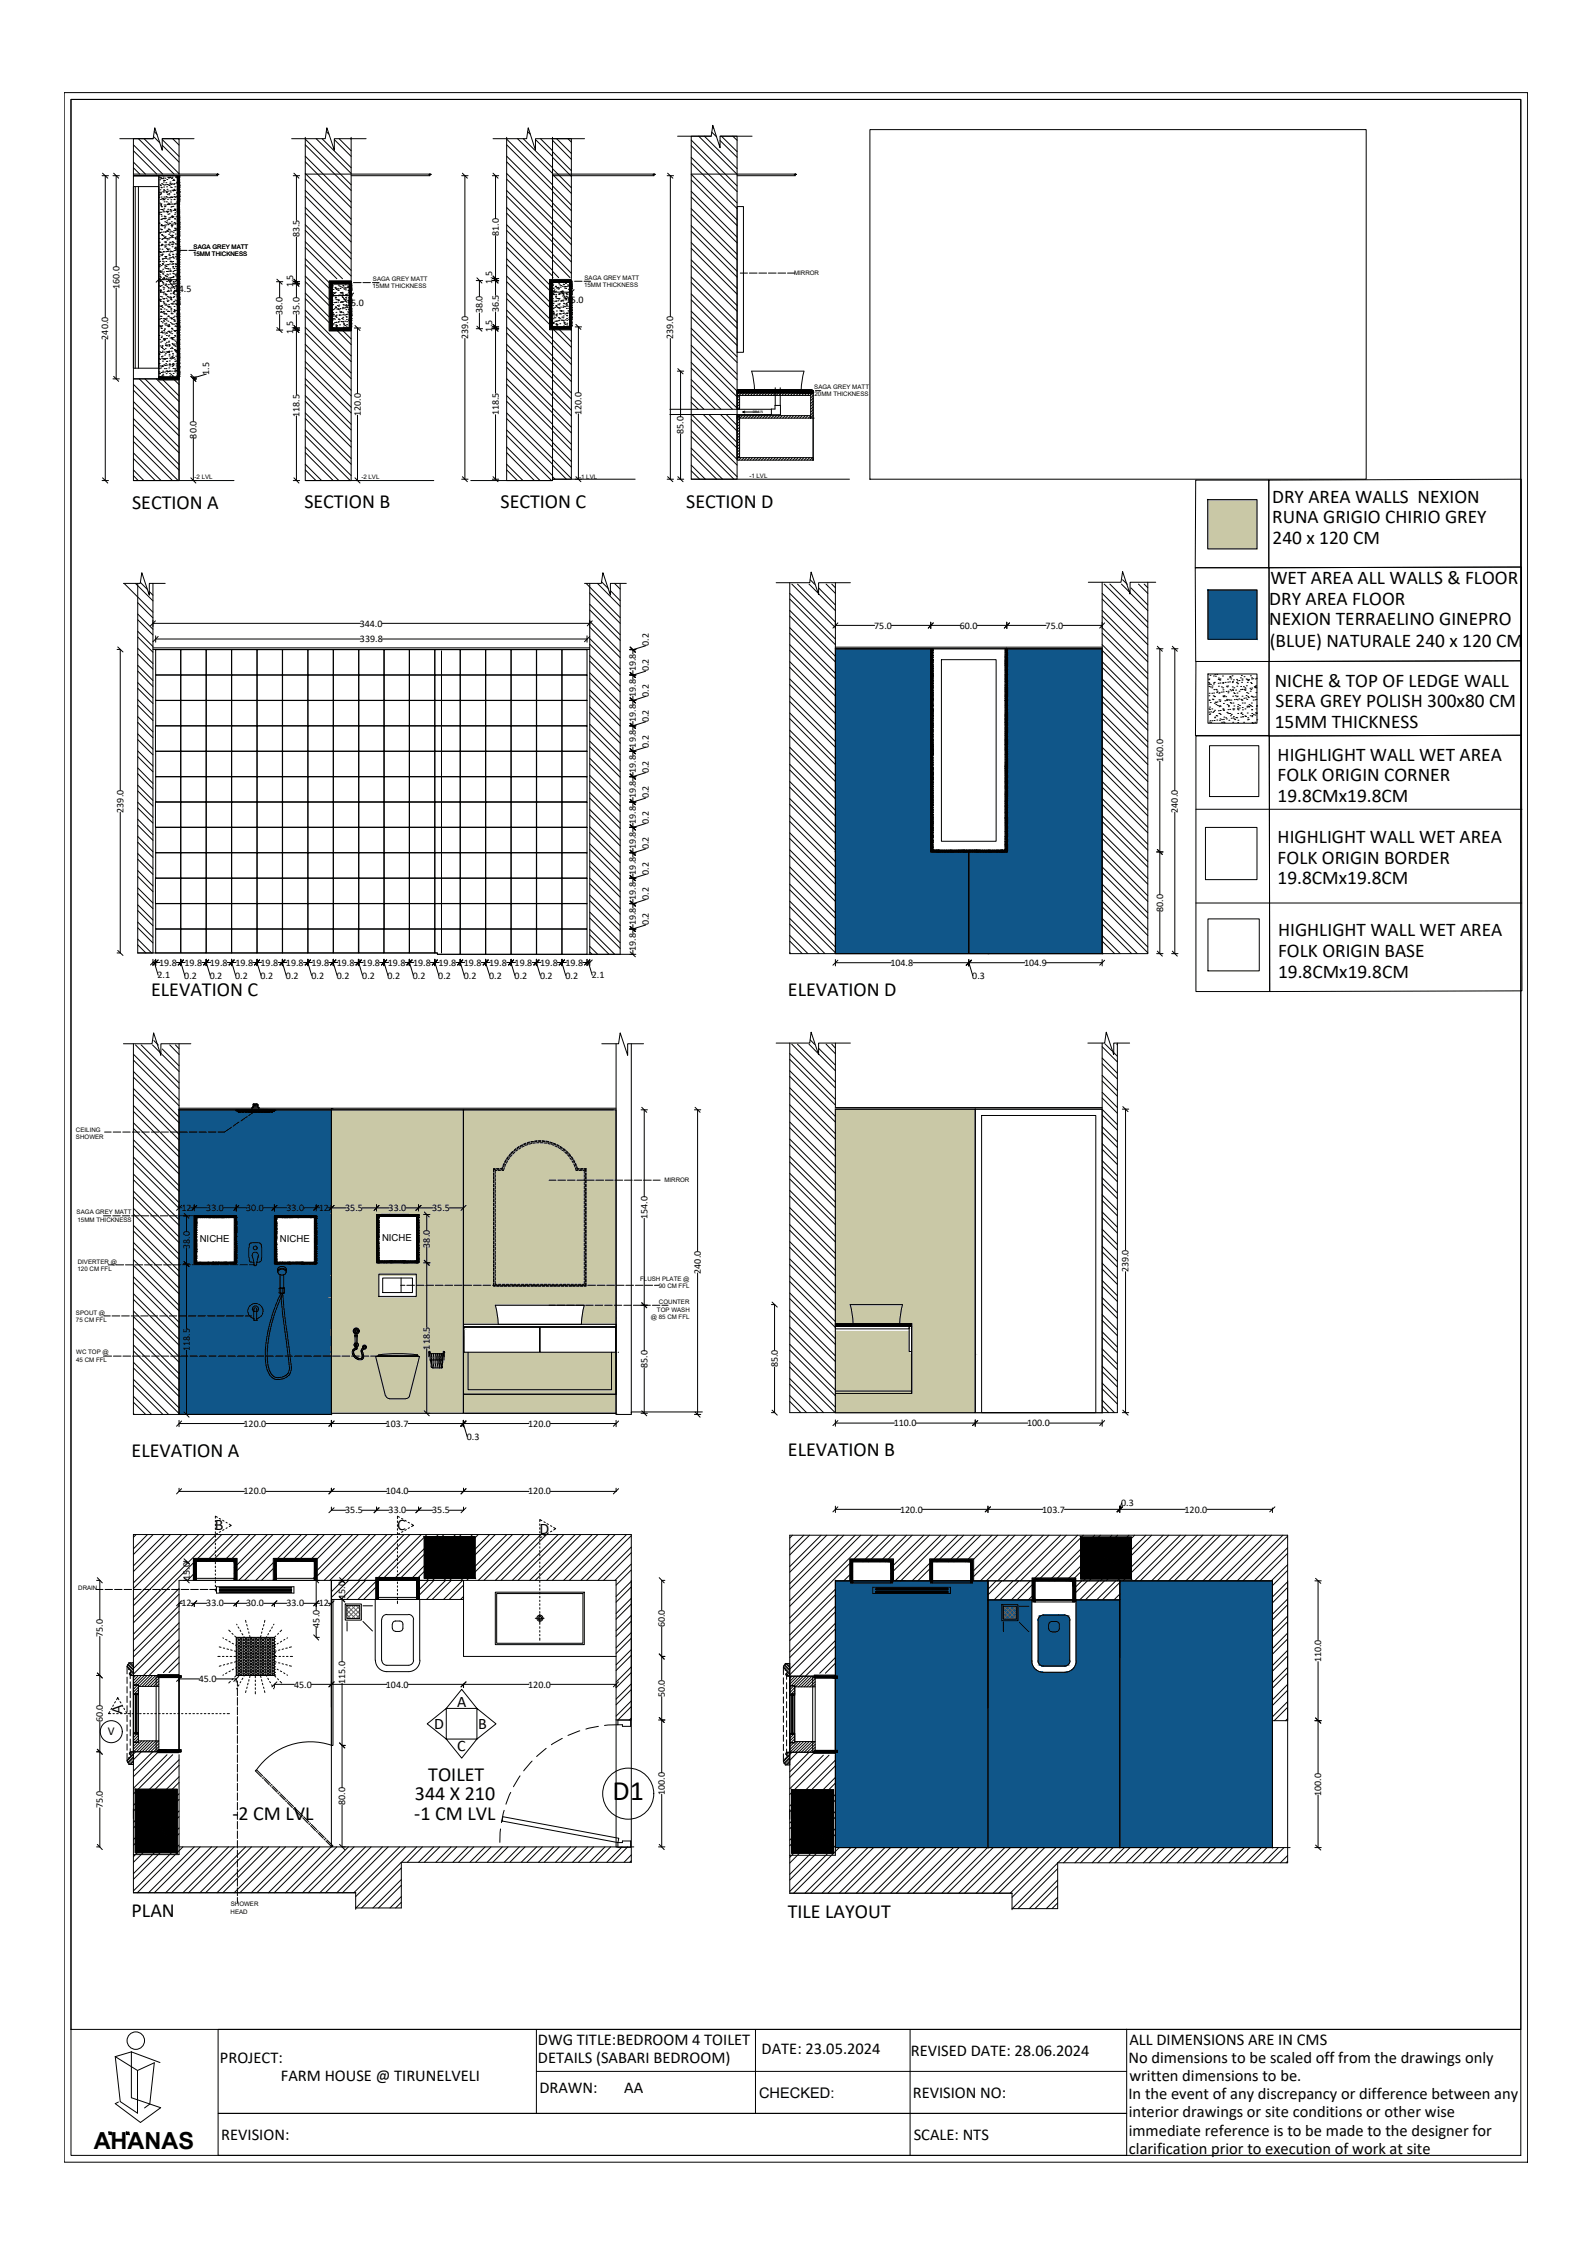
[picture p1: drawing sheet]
<svg xmlns="http://www.w3.org/2000/svg" width="297mm" height="420mm" viewBox="0 0 297 420" stroke-linecap="round" stroke-linejoin="round" font-family="sans-serif">
<defs><g id="words">
<text font-size="5.2" x="114.2" y="335.7">D1</text>
<text font-size="4.4" x="17.5" y="400.8">AHANAS</text>
<g font-size="3.7">
<text x="24.6" y="95">SECTION A</text>
<text x="56.8" y="94.8">SECTION B</text>
<text x="93.3" y="94.8">SECTION C</text>
<text x="128" y="94.8">SECTION D</text>
<text x="28.2" y="185.8">ELEVATION C</text>
<text x="146.9" y="185.7">ELEVATION D</text>
<text x="24.5" y="271.7">ELEVATION A</text>
<text x="146.9" y="271.5">ELEVATION B</text>
<text x="77.4" y="335.7">344 X 210</text>
<text x="79.9" y="332.2">TOILET</text>
<text x="43.3" y="339.4">-2 CM LVL</text>
<text x="77.2" y="339.4">-1 CM LVL</text>
<text x="24.5" y="357.5">PLAN</text>
<text x="146.9" y="357.6">TILE LAYOUT</text>
</g>
<g font-size="3.6">
<text x="237.2" y="93.7">DRY AREA WALLS NEXION</text>
<text x="237.2" y="97.6">RUNA GRIGIO CHIRIO GREY</text>
<text x="237.3" y="101.4">240 x 120 CM</text>
<text x="236.7" y="112.7">DRY AREA FLOOR</text>
<text x="236.9" y="108.9">WET AREA ALL WALLS &amp; FLOOR</text>
<text x="236.7" y="116.6">NEXION TERRAELINO GINEPRO</text>
<text x="236.8" y="120.6">(BLUE) NATURALE 240 x 120 CM</text>
<text x="237.7" y="128.1">NICHE &amp; TOP OF LEDGE WALL</text>
<text x="237.9" y="131.9">SERA GREY POLISH 300x80 CM</text>
<text x="237.7" y="135.7">15MM THICKNESS</text>
<text x="238.2" y="141.9">HIGHLIGHT WALL WET AREA</text>
<text x="238.2" y="145.7">FOLK ORIGIN CORNER</text>
<text x="238.2" y="149.6">19.8CMx19.8CM</text>
<text x="238.2" y="157.2">HIGHLIGHT WALL WET AREA</text>
<text x="238.2" y="161">FOLK ORIGIN BORDER</text>
<text x="238.2" y="164.9">19.8CMx19.8CM</text>
<text x="238.3" y="174.6">HIGHLIGHT WALL WET AREA</text>
<text x="238.3" y="178.5">FOLK ORIGIN BASE</text>
<text x="238.3" y="182.3">19.8CMx19.8CM</text>
</g>
<g font-size="3.1">
<text x="100.3" y="381.4">DWG TITLE:BEDROOM 4 TOILET</text>
<text x="142" y="383.1">DATE: 23.05.2024</text>
<text x="169.8" y="383.5">REVISED DATE: 28.06.2024</text>
<text x="210.6" y="381.3">ALL DIMENSIONS ARE IN CMS</text>
<text x="41" y="384.8">PROJECT:</text>
<text x="52.4" y="388.1">FARM HOUSE @ TIRUNELVELI</text>
<text x="100.3" y="384.8">DETAILS (SABARI BEDROOM)</text>
<text x="210.4" y="384.7">No dimensions to be scaled off from the drawings only</text>
<text x="210.6" y="388.1">written dimensions to be.</text>
<text x="100.6" y="390.3">DRAWN:</text>
<text x="116.4" y="390.3">AA</text>
<text x="170.2" y="391.3">REVISION NO:</text>
<text x="210.4" y="391.5">In the event of any discrepancy or difference between any</text>
<text x="210.5" y="394.8">interior drawings or site conditions or other wise</text>
<text x="41.3" y="399.1">REVISION:</text>
<text x="170.4" y="399.2">SCALE: NTS</text>
<text x="210.5" y="398.3">immediate reference is to be made to the designer for</text>
<text x="210.5" y="401.7">clarification prior to execution of work at site</text>
</g>
<g font-size="3">
<text x="40" y="285.2">B</text>
<text x="74.1" y="285.3">C</text>
<text x="100.6" y="286">D</text>
<text x="22.8" y="319.6" transform="rotate(-90 22.8 319.6)">A</text>
<text x="81" y="322.4">D</text>
<text x="85.2" y="318.3">A</text>
<text x="89.1" y="322.4">B</text>
<text x="85.2" y="326.5">C</text>
</g>
<text font-size="2.7" x="141.5" y="391.3">CHECKED:</text>
<text font-size="2.2" x="20.1" y="323.6">V</text>
<g font-size="1.9">
<text x="55.9" y="44.3" transform="rotate(-90 55.9 44.3)">83.5</text>
<text x="93" y="44" transform="rotate(-90 93 44)">81.0</text>
<text x="22.3" y="53.9" transform="rotate(-90 22.3 53.9)">160.0</text>
<text x="54.7" y="53.6" transform="rotate(-90 54.7 53.6)">1.5</text>
<text x="91.8" y="53" transform="rotate(-90 91.8 53)">1.5</text>
<text x="32.4" y="54.4">14.5</text>
<text x="52.7" y="58.7" transform="rotate(-90 52.7 58.7)">38.0</text>
<text x="55.9" y="58.7" transform="rotate(-90 55.9 58.7)">35.0</text>
<text x="64.5" y="57">15.0</text>
<text x="90" y="58.5" transform="rotate(-90 90 58.5)">38.0</text>
<text x="93" y="58.3" transform="rotate(-90 93 58.3)">36.5</text>
<text x="105.5" y="56.6">15.0</text>
<text x="20.2" y="63.3" transform="rotate(-90 20.2 63.3)">240.0</text>
<text x="54.7" y="62.2" transform="rotate(-90 54.7 62.2)">1.5</text>
<text x="87.3" y="63.2" transform="rotate(-90 87.3 63.2)">239.0</text>
<text x="91.8" y="62" transform="rotate(-90 91.8 62)">1.5</text>
<text x="125.5" y="63.2" transform="rotate(-90 125.5 63.2)">239.0</text>
<text x="39" y="69.9" transform="rotate(-90 39 69.9)">1.5</text>
<text x="55.9" y="77.7" transform="rotate(-90 55.9 77.7)">118.5</text>
<text x="67.3" y="77.6" transform="rotate(-90 67.3 77.6)">120.0</text>
<text x="93" y="77.5" transform="rotate(-90 93 77.5)">118.5</text>
<text x="108.4" y="77.3" transform="rotate(-90 108.4 77.3)">120.0</text>
<text x="36.6" y="81.8" transform="rotate(-90 36.6 81.8)">80.0</text>
<text x="127.5" y="80.9" transform="rotate(-90 127.5 80.9)">85.0</text>
<text x="67.1" y="116.8">344.0</text>
<text x="67.1" y="119.7">339.8</text>
<text x="163" y="117.2">75.0</text>
<text x="179" y="117.2">60.0</text>
<text x="195" y="117.2">75.0</text>
<text x="118.6" y="125.2" transform="rotate(-90 118.6 125.2)">19.8</text>
<text x="121" y="125.2" transform="rotate(-90 121 125.2)">0.2</text>
<text x="121" y="120.5" transform="rotate(-90 121 120.5)">0.2</text>
<text x="118.6" y="130" transform="rotate(-90 118.6 130)">19.8</text>
<text x="121" y="130" transform="rotate(-90 121 130)">0.2</text>
<text x="118.6" y="134.7" transform="rotate(-90 118.6 134.7)">19.8</text>
<text x="121" y="134.7" transform="rotate(-90 121 134.7)">0.2</text>
<text x="118.6" y="139.4" transform="rotate(-90 118.6 139.4)">19.8</text>
<text x="121" y="139.4" transform="rotate(-90 121 139.4)">0.2</text>
<text x="216.9" y="142.1" transform="rotate(-90 216.9 142.1)">160.0</text>
<text x="118.6" y="148.9" transform="rotate(-90 118.6 148.9)">19.8</text>
<text x="118.6" y="144.1" transform="rotate(-90 118.6 144.1)">19.8</text>
<text x="121" y="148.9" transform="rotate(-90 121 148.9)">0.2</text>
<text x="121" y="144.2" transform="rotate(-90 121 144.2)">0.2</text>
<text x="23" y="151.6" transform="rotate(-90 23 151.6)">239.0</text>
<text x="118.6" y="153.6" transform="rotate(-90 118.6 153.6)">19.8</text>
<text x="121" y="153.6" transform="rotate(-90 121 153.6)">0.2</text>
<text x="219.7" y="151.6" transform="rotate(-90 219.7 151.6)">240.0</text>
<text x="118.6" y="158.4" transform="rotate(-90 118.6 158.4)">19.8</text>
<text x="121" y="158.4" transform="rotate(-90 121 158.4)">0.2</text>
<text x="118.6" y="167.9" transform="rotate(-90 118.6 167.9)">19.8</text>
<text x="118.6" y="163.1" transform="rotate(-90 118.6 163.1)">19.8</text>
<text x="121" y="167.9" transform="rotate(-90 121 167.9)">0.2</text>
<text x="121" y="163.1" transform="rotate(-90 121 163.1)">0.2</text>
<text x="118.6" y="172.6" transform="rotate(-90 118.6 172.6)">19.8</text>
<text x="121" y="172.6" transform="rotate(-90 121 172.6)">0.2</text>
<text x="216.9" y="170" transform="rotate(-90 216.9 170)">80.0</text>
<text x="118.6" y="177.3" transform="rotate(-90 118.6 177.3)">19.8</text>
<text x="29.4" y="182.5">2.1</text>
<text x="29.7" y="180.1">19.8</text>
<text x="34.4" y="182.5">0.2</text>
<text x="34.4" y="180.1">19.8</text>
<text x="39.1" y="182.5">0.2</text>
<text x="39.1" y="180.1">19.8</text>
<text x="43.8" y="182.5">0.2</text>
<text x="43.9" y="180.1">19.8</text>
<text x="48.6" y="182.5">0.2</text>
<text x="48.6" y="180.1">19.8</text>
<text x="53.3" y="182.5">0.2</text>
<text x="53.3" y="180.1">19.8</text>
<text x="58.1" y="182.5">0.2</text>
<text x="58.1" y="180.1">19.8</text>
<text x="62.8" y="182.5">0.2</text>
<text x="62.8" y="180.1">19.8</text>
<text x="67.5" y="182.5">0.2</text>
<text x="67.5" y="180.1">19.8</text>
<text x="72.2" y="182.5">0.2</text>
<text x="72.3" y="180.1">19.8</text>
<text x="77" y="182.5">0.2</text>
<text x="77" y="180.1">19.8</text>
<text x="81.7" y="182.5">0.2</text>
<text x="81.8" y="180.1">19.8</text>
<text x="86.5" y="182.5">0.2</text>
<text x="86.5" y="180.1">19.8</text>
<text x="91.2" y="182.5">0.2</text>
<text x="91.2" y="180.1">19.8</text>
<text x="96" y="182.5">0.2</text>
<text x="96" y="180.1">19.8</text>
<text x="100.7" y="182.5">0.2</text>
<text x="100.7" y="180.1">19.8</text>
<text x="105.4" y="182.5">0.2</text>
<text x="105.4" y="180.1">19.8</text>
<text x="110.3" y="182.5">2.1</text>
<text x="166" y="180.1">104.8</text>
<text x="181.3" y="182.5">0.3</text>
<text x="191" y="180.1">104.9</text>
<text x="33.9" y="225.8">12</text>
<text x="38.5" y="225.8">33.0</text>
<text x="45.9" y="225.8">30.0</text>
<text x="53.4" y="225.8">33.0</text>
<text x="59.4" y="225.8">12</text>
<text x="64.4" y="225.8">35.5</text>
<text x="72.5" y="225.8">33.0</text>
<text x="80.6" y="225.8">35.5</text>
<text x="120.7" y="227.4" transform="rotate(-90 120.7 227.4)">154.0</text>
<text x="35.4" y="232.9" transform="rotate(-90 35.4 232.9)">38.0</text>
<text x="80.2" y="232.7" transform="rotate(-90 80.2 232.7)">38.0</text>
<text x="130.7" y="237.5" transform="rotate(-90 130.7 237.5)">240.0</text>
<text x="210.4" y="237.3" transform="rotate(-90 210.4 237.3)">239.0</text>
<text x="35.4" y="251.9" transform="rotate(-90 35.4 251.9)">118.5</text>
<text x="80.2" y="251.7" transform="rotate(-90 80.2 251.7)">118.5</text>
<text x="120.7" y="255.1" transform="rotate(-90 120.7 255.1)">85.0</text>
<text x="145" y="255" transform="rotate(-90 145 255)">85.0</text>
<text x="45.4" y="266.1">120.0</text>
<text x="71.9" y="266.1">103.7</text>
<text x="87.1" y="268.5">0.3</text>
<text x="98.5" y="266.1">120.0</text>
<text x="166.7" y="266">110.0</text>
<text x="191.5" y="266">100.0</text>
<text x="45.4" y="278.7">120.0</text>
<text x="72" y="278.7">104.0</text>
<text x="98.5" y="278.7">120.0</text>
<text x="209.1" y="280.8">0.3</text>
<text x="64.4" y="282.2">35.5</text>
<text x="72.5" y="282.2">33.0</text>
<text x="80.6" y="282.2">35.5</text>
<text x="167.8" y="282.1">120.0</text>
<text x="194.3" y="282.1">103.7</text>
<text x="220.9" y="282.1">120.0</text>
<text x="33.9" y="299.6">12</text>
<text x="35.4" y="294.6" transform="rotate(-90 35.4 294.6)">15.0</text>
<text x="38.5" y="299.6">33.0</text>
<text x="45.9" y="299.6">30.0</text>
<text x="53.4" y="299.6">33.0</text>
<text x="59.4" y="299.6">12</text>
<text x="64.4" y="298.2" transform="rotate(-90 64.4 298.2)">15.0</text>
<text x="19.2" y="305.3" transform="rotate(-90 19.2 305.3)">75.0</text>
<text x="59.5" y="303.5" transform="rotate(-90 59.5 303.5)">45.0</text>
<text x="124" y="303.5" transform="rotate(-90 124 303.5)">60.0</text>
<text x="246.4" y="310" transform="rotate(-90 246.4 310)">110.0</text>
<text x="37.1" y="313.7">45.0</text>
<text x="54.8" y="314.7">45.0</text>
<text x="64.4" y="314.1" transform="rotate(-90 64.4 314.1)">115.0</text>
<text x="72" y="314.7">104.0</text>
<text x="98.5" y="314.7">120.0</text>
<text x="124" y="316.5" transform="rotate(-90 124 316.5)">50.0</text>
<text x="19.2" y="321.2" transform="rotate(-90 19.2 321.2)">60.0</text>
<text x="124" y="334.8" transform="rotate(-90 124 334.8)">100.0</text>
<text x="246.4" y="334.9" transform="rotate(-90 246.4 334.9)">100.0</text>
<text x="19.2" y="337.2" transform="rotate(-90 19.2 337.2)">75.0</text>
<text x="64.4" y="336.6" transform="rotate(-90 64.4 336.6)">80.0</text>
</g>
<g font-size="1.8">
<text x="37.2" y="231.7">NICHE</text>
<text x="52.2" y="231.7">NICHE</text>
<text x="71.2" y="231.4">NICHE</text>
</g>
<g font-size="1.1">
<text x="36" y="47.7">15MM THICKNESS</text>
<text x="36.1" y="46.4">SAGA GREY MATT</text>
<text x="69.5" y="53.8">15MM THICKNESS</text>
<text x="69.5" y="52.4">SAGA GREY MATT</text>
<text x="108.9" y="53.5">15MM THICKNESS</text>
<text x="109" y="52.2">SAGA GREY MATT</text>
<text x="148.1" y="51.2">MIRROR</text>
<text x="151.8" y="72.5">SAGA GREY MATT</text>
<text x="151.9" y="73.9">20MM THICKNESS</text>
<text x="36.3" y="89.4">-2 LVL</text>
<text x="67.4" y="89.4">-2 LVL</text>
<text x="108" y="89.2">-1 LVL</text>
<text x="139.7" y="89.2">-1 LVL</text>
<text x="14.2" y="211.1">CEILING</text>
<text x="14.2" y="212.4">SHOWER</text>
<text x="123.9" y="220.4">MIRROR</text>
<text x="14.3" y="226.4">SAGA GREY MATT</text>
<text x="14.5" y="227.8">15MM THICKNESS</text>
<text x="14.5" y="237.1">120 CM FFL</text>
<text x="14.5" y="235.7">DIVERTER @</text>
<text x="119.4" y="238.9">FLUSH PLATE @</text>
<text x="14.2" y="245.2">SPOUT @</text>
<text x="121.4" y="246">@ 85 CM FFL</text>
<text x="122.5" y="244.6">TOP WASH</text>
<text x="122.8" y="240.3">90 CM FFL</text>
<text x="122.9" y="243.2">COUNTER</text>
<text x="14.2" y="246.5">75 CM FFL</text>
<text x="14.2" y="252.6">WC TOP @</text>
<text x="14.2" y="254">45 CM FFL</text>
<text x="14.6" y="296.5">DRAIN</text>
<text x="43" y="356.9">HEAD</text>
<text x="43" y="355.5">SHOWER</text>
</g>
<text font-size=".7" x="140.4" y="77">DRAIN</text>
</g></defs>
<!-- layer: 0 -->
<g fill="none" stroke="#000" stroke-width=".19">
<path d="M12 17.3h272.8v385.9h-272.8zM13.2 18.5h270.4v360h-270.4zM13.2 18.5h270.4v383.5h-270.4zM19.1 32.3l1 .9M21.2 32.3l.9 .9M54.8 32.3l.9 .9M86.2 32.3l1 .9M91.9 32.3l1 .9M124.5 32.3l1 .9M30.1 51.7l-1 .9M33.5 51.7l-.9 .9M51.6 52.1l1 .9"/>
<path d="M54.8 52.4l.9 1M54.8 52.1l.9 .9M62.4 54.7l-.9 .9M65.9 54.7l-.9 .9M88.9 51.8l1 1M91.9 51.8l1 1M91.9 51.5l1 .9M103.5 54l-1 .9M107 54l-.9 .9M21.2 70.2l.9 .9M35.6 70.2l.9 .9M35.6 69.8l.9 1"/>
<path d="M51.6 61.1l1 .9M54.8 61.1l.9 .9M54.8 60.7l.9 .9M66.2 60.7l.9 .9M88.9 60.8l1 1M91.9 60.8l1 1M91.9 60.5l1 .9M107.4 60.5l.9 .9M126.4 68.7l1 1M19.1 89.1l1 1M35.6 89.1l.9 1M54.8 89.1l.9 1"/>
<path d="M66.2 89.1l.9 1M86.2 88.9l1 .9M91.9 88.9l1 .9M107.4 88.9l.9 .9M124.5 88.9l1 .9M126.4 88.9l1 .9M29 115.8l-.9 .9M29.5 118.7l-1 1M110 118.7l-1 1M110.4 115.8l-.9 .9M156.2 116.2l-.9 .9M174 116.2l-.9 .9"/>
<path d="M188.2 116.2l-.9 .9M206 116.2l-1 .9M22 120.7l.9 .9M117.5 139.6l1 1M117.5 134.9l1 .9M117.5 130.2l1 .9M117.5 125.4l1 1M117.5 125.4l1 .9M117.5 120.7l1 1M117.5 120.7l1 .9M215.8 120.5l.9 1M218.6 120.5l.9 1"/>
<path d="M117.5 158.6l1 1M117.5 158.5l1 1M117.5 153.8l1 1M117.5 144.4l1 .9M117.5 144.3l1 1M118.5 150l-1-.9 1 1M215.8 158.4l.9 .9M22 177.2l.9 1M29 179l-.9 1M29.5 179l-1 1M34.1 179l-.9 1 1-1M38.9 179l-.9 1"/>
<path d="M43.6 179l-.9 1M43.7 179l-1 1M48.4 179l-1 1M48.4 179l-.9 1M53.1 179l-.9 1M53.2 179l-1 1M57.9 179l-1 1M57.9 179l-.9 1M62.6 179l-1 1M62.6 179l-.9 1M66.4 180l.9-1-.9 1M72.1 179l-1 1"/>
<path d="M76.8 179l-1 1M76.9 179l-1 1M81.5 179l-.9 1M81.6 179l-1 1M86.3 179l-1 1M91 179l-.9 1M95.8 179l-1 1M99.5 180l1-1-.9 1M105.2 179l-.9 1M105.3 179l-1 1M110 179l-1 1M110.4 179l-.9 1"/>
<path d="M117.5 177.5l1 .9M117.5 172.8l1 .9M117.5 168l1 1M117.5 163.3l1 1M117.5 163.3l1 .9M156.2 179.1l-.9 .9M181.1 179.1l-.9 .9M181.2 179.1l-1 .9M206 179.1l-1 .9M215.8 177.4l.9 .9M218.6 177.4l.9 .9M44 207h.1"/>
<path d="M44 207.1h.1M44 207v.1M44.2 207.3h.1M44.2 207h.1M44.3 207.1h.1M44.3 207.3h.1M44.3 207.1l-.1 .2M119.7 206.5l.9 .9M129.6 206.5l.9 .9M209.4 206.4l.9 .9M33.9 224.8l-1 .9M34.3 235.2l.9 1"/>
<path d="M34.3 226.3l.9 .9M36.7 224.8l-.9 .9M44.5 224.8l-.9 .9M51.6 224.8l-.9 .9M59.4 224.8l-.9 .9M62.3 224.8l-1 .9M70.7 224.8l-.9 .9M78.5 224.8l-1 .9M79.1 226l.9 .9M79.1 235l.9 1M86.9 224.8l-.9 .9M119.7 243l.9 .9"/>
<path d="M144 242.8l.9 1M33.9 265l-1 1M33.9 277.6l-1 1M34.3 263.3l.9 1M62.3 265l-1 1M62.3 277.6l-1 1M79.1 263.1l.9 .9M86.9 265l-1 1M86.9 265l-.9 1M86.9 277.6l-.9 1M115.3 265l-.9 1M115.3 277.6l-.9 1"/>
<path d="M119.7 263.1l.9 .9M129.6 263.3l.9 1M144 263l.9 .9M156.2 264.9l-.9 1M182.3 264.9l-1 1M206 264.9l-1 1M209.4 263l.9 .9M18.1 294.2l1 1M33.9 298.5l-1 1M34.3 290.7l1 .9M34.3 294.2l1 1M36.7 298.5l-.9 1"/>
<path d="M40.2 283.5v.3M40.2 284.2v.3M40.2 284.9v.3M40.2 285.7v.3M40.2 286.4v.3M40.2 287.1v.3M40.2 287.8v.3M40.2 288.5v.3M40.2 289.2v.3M40.2 289.9v.3M40.2 290.6v.3M40.2 291.3v.3"/>
<path d="M40.2 292.1v.3M40.2 292.8v.3M40.2 293.5v.3M40.2 294.2v.3M40.2 294.9v.3M40.2 295.6v.3M40.2 296.3v.4M40.5 283l-.3-.3v.4M40.5 286l-.3 .2M40.9 283.2l.2 .1M41.1 285.6l-.2 .2M41.5 283.5l.3 .2"/>
<path d="M41.8 285.2l-.3 .2M42.1 283.9l.3 .1M42.4 284.9l-.3 .1M42.7 284.2l.4 .3-.4 .2M44.5 298.5l-.9 1M51.6 298.5l-.9 1M58.5 294.2l.9 1M59.4 298.5l-.9 1M62.3 298.5l-1 1M62.3 281.2l-1 .9M63.3 294.2l1 1M63.3 297.8l1 .9"/>
<path d="M70.7 281.2l-.9 .9M74.1 283.6v.3M74.1 284.4v.2M74.1 285.1v.3M74.1 285.8v.2M74.1 286.5v.3M74.1 287.2v.3M74.1 287.9v.3M74.1 288.6v.3M74.1 289.3v.3M74.1 290v.3M74.1 290.7v.3"/>
<path d="M74.1 291.5v.3M74.1 292.2v.2M74.1 292.9v.3M74.1 293.6v.3M74.1 294.3v.3M74.1 295v.3M74.1 295.7v.3M74.1 296.4v.3M74.1 297.1v.3M74.1 297.9v.3M74.1 298.6v.4M74.5 283l-.4-.3v.5"/>
<path d="M74.5 286l-.4 .2M74.9 283.2l.2 .1M75.1 285.6l-.2 .2M75.5 283.5l.3 .2M75.8 285.2l-.3 .2M76.1 283.9l.3 .1M76.4 284.9l-.3 .1M76.7 284.2l.4 .3-.4 .2M78.5 281.2l-1 .9M86.9 281.2l-.9 .9M100.7 284.2v.3M100.7 284.9v.3"/>
<path d="M100.7 285.6v.3M100.7 286.3v.3M100.7 287v.3M100.7 287.7v.3M100.7 288.5v.2M100.7 289.1v.3M100.7 289.9v.3M100.7 290.6v.3M100.7 291.3v.3M100.7 292v.3M100.7 292.7v.3M100.7 293.4v.3"/>
<path d="M100.7 294.1v.3M100.7 294.9v.2M100.7 295.6v.2M100.7 296.2v.3M100.7 297v.3M100.7 297.7v.3M100.7 298.4v.3M100.7 299.1v.3M100.7 299.8v.3M101 283.6l-.3-.2v.4M101 286.6l-.3 .2M101.4 283.8l.3 .1"/>
<path d="M101.7 286.2l-.3 .2M102 284.1l.3 .2M102.3 285.9l-.3 .1M102.6 284.5l.3 .1M102.9 285.5l-.3 .2M103.2 284.9l.4 .2-.4 .2M122.9 294.2l1 1M156.2 281l-.9 .9M184.7 281l-1 .9M209.2 281l-.9 .9M209.3 281l-.9 .9M237.7 281l-.9 .9"/>
<path d="M245.3 294.3l1 1M18.1 312l1 .9M20.5 319.2l-.3 .4h.4M20.8 318.6l-.1 .2M21.1 319.6h.2M21.2 318l-.2 .2M21.5 317.3l-.1 .3M21.7 317l.3-.4 .2 .4M21.7 319.6h.3M22.4 317.3l.1 .3M22.5 319.6h.3M22.8 318l.1 .2"/>
<path d="M23.1 318.6l.1 .2M23.2 319.6h.3M23.5 319.2l.2 .4M23.9 319.6h.3M24.6 319.6h.3M25.3 319.6h.3M26 319.6h.3M26.7 319.6h.3M27.5 319.6h.2M28.1 319.6h.3M28.9 319.6h.3M29.6 319.6h.3"/>
<path d="M30.3 319.6h.3M31 319.6h.3M31.7 319.6h.3M32.4 319.6h.3M33.1 319.6h.3M33.9 319.6h.2M33.9 312.6l-1 1M34.6 319.6h.2M35.2 319.6h.3M36 319.6h.3M36.7 319.6h.3M37.4 319.6h.3"/>
<path d="M38.1 319.6h.3M38.8 319.6h.3M39.5 319.6h.3M40.2 319.6h.3M41 319.6h.2M41.6 319.6h.3M42.4 319.6h.4M44.5 312.6l-.9 1M51.6 313.6l-.9 1M58.5 304.9l.9 1M62.3 313.6l-1 1M86.9 313.6l-.9 1"/>
<path d="M100.7 300.5v.3M100.7 301.2v.3M100.7 302v.2M100.7 302.6v.3M100.7 303.4v.3M100.7 304.1v.3M100.7 304.8v.3M100.7 305.5v.4M115.3 313.6l-.9 1M122.9 308.4l1 1M18.1 326.2l1 1M63.3 325l1 1"/>
<path d="M122.9 320.3l1 .9M245.3 320.4l1 1M18.1 344l1 .9M33.4 345.9h-8.5v7.1M63.3 344l1 .9M122.9 344l1 .9M155.8 346h-8.5v7.1M245.3 344.1l1 .9M100 378.5v15.6M140.9 378.5v15.6M169.7 378.5v23.5M210.1 378.4v23.6h-169.4v-7.9h169.4h-169.4v-15.6h242.9"/>
<path d="M20.3 397.6h.5v.5h-.5zM21.5 383.5l.9 8.4 3.2 2.2v-8M21.5 383.5l4.1 2.6M23.6 397.6h.4v.5h-.4zM24.5 382.7l-3 .8M24.5 382.7l5.3 1.9M24.5 382.7v8.5l5.5 1.9-3.8 2.7-4.7-3.5 .6-.3M25.6 386.1l3.2-1.4-.9 7.7-.9 .7M100 386.3h110.1"/>
<circle cx="25.3" cy="380.6" r="1.63"/>
</g>
<g fill="#000" stroke="#000" stroke-width=".19">
<path d="M20.3 397.6l.5 .5v-.5zM20.3 397.6l.5 .5h-.5z"/>
<path d="M23.6 397.6l.4 .5v-.5zM23.6 397.6l.4 .5h-.4z"/>
</g>
<!-- layer: ADFS_FLOORING -->
<g fill="none" stroke="#000" stroke-width=".19">
<path d="M162.2 24.2h92.5v65.2h-92.5zM223 89.5h13.6v16.4h-13.7zM225.2 93.2h9.2v9.2h-9.2zM236.6 89.5l47.1-.1v16.3l-47.1 .2zM222.9 105.9h13.7v17.5h-13.6zM225.2 110h9.2v9.2h-9.2zM236.6 105.9l47.1-.2v17.5l-47 .2zM29 135.4h4.7v4.7h-4.7zM29 121.2h4.7v4.7h-4.7zM29 125.9h4.7v4.7h-4.7zM29 130.6h4.7v4.7h-4.7zM33.7 121.2h4.7v4.7h-4.7z"/>
<path d="M33.7 135.4h4.7v4.7h-4.7zM33.7 130.6h4.7v4.7h-4.7zM33.7 125.9h4.7v4.7h-4.7zM38.5 121.2h4.7v4.7h-4.7zM38.5 135.4h4.7v4.7h-4.7zM38.5 130.6h4.7v4.7h-4.7zM38.5 125.9h4.7v4.7h-4.7zM43.2 121.2h4.7v4.7h-4.7zM43.2 135.4h4.7v4.7h-4.7zM43.2 130.6h4.7v4.7h-4.7zM43.2 125.9h4.7v4.7h-4.7zM47.9 121.2h4.7v4.7h-4.7z"/>
<path d="M47.9 135.4h4.7v4.7h-4.7zM47.9 130.6h4.7v4.7h-4.7zM47.9 125.9h4.7v4.7h-4.7zM52.7 121.2h4.7v4.7h-4.7zM52.7 135.4h4.7v4.7h-4.7zM52.7 130.6h4.7v4.7h-4.7zM52.7 125.9h4.7v4.7h-4.7zM57.4 121.2h4.7v4.7h-4.7zM57.4 135.4h4.7v4.7h-4.7zM57.4 130.6h4.7v4.7h-4.7zM57.4 125.9h4.7v4.7h-4.7zM62.2 121.2h4.7v4.7h-4.7z"/>
<path d="M62.2 135.4h4.7v4.7h-4.7zM62.2 130.6h4.7v4.7h-4.7zM62.2 125.9h4.7v4.7h-4.7zM66.9 121.2h4.7v4.7h-4.7zM66.9 135.4h4.7v4.7h-4.7zM66.9 130.6h4.7v4.7h-4.7zM66.9 125.9h4.7v4.7h-4.7zM71.7 121.2h4.6v4.7h-4.6zM71.7 135.4h4.6v4.7h-4.6zM71.7 130.6h4.6v4.7h-4.6zM71.7 125.9h4.6v4.7h-4.6zM76.4 121.2h4.7v4.7h-4.7z"/>
<path d="M76.4 135.4h4.7v4.7h-4.7zM76.4 130.6h4.7v4.7h-4.7zM76.4 125.9h4.7v4.7h-4.7zM81.1 121.2h4.7v4.7h-4.7zM81.1 135.4h4.7v4.7h-4.7zM81.1 130.6h4.7v4.7h-4.7zM81.1 125.9h4.7v4.7h-4.7zM82.3 121.4v56.3M85.8 121.2h4.7v4.7h-4.7zM85.8 135.4h4.7v4.7h-4.7zM85.8 130.6h4.7v4.7h-4.7zM85.8 125.9h4.7v4.7h-4.7z"/>
<path d="M90.6 121.2h4.7v4.7h-4.7zM90.6 135.4h4.7v4.7h-4.7zM90.6 130.6h4.7v4.7h-4.7zM90.6 125.9h4.7v4.7h-4.7zM95.3 121.2h4.7v4.7h-4.7zM95.3 135.4h4.7v4.7h-4.7zM95.3 130.6h4.7v4.7h-4.7zM95.3 125.9h4.7v4.7h-4.7zM100.1 121.2h4.7v4.7h-4.7zM100.1 135.4h4.7v4.7h-4.7zM100.1 130.6h4.7v4.7h-4.7zM100.1 125.9h4.7v4.7h-4.7z"/>
<path d="M104.8 121.2h4.7v4.7h-4.7zM104.8 125.9h4.7v4.7h-4.7zM104.8 130.6h4.7v4.7h-4.7zM104.8 135.4h4.7v4.7h-4.7zM155.8 121h17.8v37.9h7v18.9h-24.8zM187.7 121h17.8v56.8h-24.8v-18.9h7zM223 123.4h13.6v13.8h-13.7zM223 137.2h13.7l.1 47.7h-13.8zM225.2 125.7h9.2v9.2h-9.2zM225.5 139.1h9.2v9.4h-9.2zM236.6 123.4l47.1-.2v13.9l-47.1 .1zM236.7 137.2l47-.1 .1 47.7-47 .1z"/>
<path d="M29 149.6h4.7v4.7h-4.7zM29 140.1h4.7v4.7h-4.7zM29 144.9h4.7v4.6h-4.7zM29 154.3h4.7v4.7h-4.7zM29 159h4.7v4.7h-4.7zM33.7 159h4.7v4.7h-4.7zM33.7 154.3h4.7v4.7h-4.7zM33.7 149.6h4.7v4.7h-4.7zM33.7 144.9h4.7v4.6h-4.7zM33.7 140.1h4.7v4.7h-4.7zM38.5 159h4.7v4.7h-4.7zM38.5 154.3h4.7v4.7h-4.7z"/>
<path d="M38.5 149.6h4.7v4.7h-4.7zM38.5 144.9h4.7v4.6h-4.7zM38.5 140.1h4.7v4.7h-4.7zM43.2 159h4.7v4.7h-4.7zM43.2 154.3h4.7v4.7h-4.7zM43.2 149.6h4.7v4.7h-4.7zM43.2 144.9h4.7v4.6h-4.7zM43.2 140.1h4.7v4.7h-4.7zM47.9 159h4.7v4.7h-4.7zM47.9 154.3h4.7v4.7h-4.7zM47.9 149.6h4.7v4.7h-4.7zM47.9 144.9h4.7v4.6h-4.7z"/>
<path d="M47.9 140.1h4.7v4.7h-4.7zM52.7 159h4.7v4.7h-4.7zM52.7 154.3h4.7v4.7h-4.7zM52.7 149.6h4.7v4.7h-4.7zM52.7 144.9h4.7v4.6h-4.7zM52.7 140.1h4.7v4.7h-4.7zM57.4 159h4.7v4.7h-4.7zM57.4 154.3h4.7v4.7h-4.7zM57.4 149.6h4.7v4.7h-4.7zM57.4 144.9h4.7v4.6h-4.7zM57.4 140.1h4.7v4.7h-4.7zM62.2 159h4.7v4.7h-4.7z"/>
<path d="M62.2 154.3h4.7v4.7h-4.7zM62.2 149.6h4.7v4.7h-4.7zM62.2 144.9h4.7v4.6h-4.7zM62.2 140.1h4.7v4.7h-4.7zM66.9 159h4.7v4.7h-4.7zM66.9 154.3h4.7v4.7h-4.7zM66.9 149.6h4.7v4.7h-4.7zM66.9 144.9h4.7v4.6h-4.7zM66.9 140.1h4.7v4.7h-4.7zM71.7 159h4.6v4.7h-4.6zM71.7 154.3h4.6v4.7h-4.6zM71.7 149.6h4.6v4.7h-4.6z"/>
<path d="M71.7 144.9h4.6v4.6h-4.6zM71.7 140.1h4.6v4.7h-4.6zM76.4 159h4.7v4.7h-4.7zM76.4 154.3h4.7v4.7h-4.7zM76.4 149.6h4.7v4.7h-4.7zM76.4 144.9h4.7v4.6h-4.7zM76.4 140.1h4.7v4.7h-4.7zM81.1 159h4.7v4.7h-4.7zM81.1 154.3h4.7v4.7h-4.7zM81.1 149.6h4.7v4.7h-4.7zM81.1 144.9h4.7v4.6h-4.7zM81.1 140.1h4.7v4.7h-4.7z"/>
<path d="M85.8 159h4.7v4.7h-4.7zM85.8 154.3h4.7v4.7h-4.7zM85.8 149.6h4.7v4.7h-4.7zM85.8 144.9h4.7v4.6h-4.7zM85.8 140.1h4.7v4.7h-4.7zM90.6 159h4.7v4.7h-4.7zM90.6 154.3h4.7v4.7h-4.7zM90.6 149.6h4.7v4.7h-4.7zM90.6 144.9h4.7v4.6h-4.7zM90.6 140.1h4.7v4.7h-4.7zM95.3 159h4.7v4.7h-4.7zM95.3 154.3h4.7v4.7h-4.7z"/>
<path d="M95.3 149.6h4.7v4.7h-4.7zM95.3 144.9h4.7v4.6h-4.7zM95.3 140.1h4.7v4.7h-4.7zM100.1 159h4.7v4.7h-4.7zM100.1 154.3h4.7v4.7h-4.7zM100.1 149.6h4.7v4.7h-4.7zM100.1 144.9h4.7v4.6h-4.7zM100.1 140.1h4.7v4.7h-4.7zM104.8 140.1h4.7v4.7h-4.7zM104.8 144.9h4.7v4.6h-4.7zM104.8 149.6h4.7v4.7h-4.7zM104.8 154.3h4.7v4.7h-4.7z"/>
<path d="M104.8 159h4.7v4.7h-4.7zM223 150.9h60.8M224.8 154.3h9.6v9.7h-9.6zM29 163.8h4.7v4.7h-4.7zM29 168.5h4.7v4.7h-4.7zM29 173.3h4.7v4.4h-4.7zM33.7 173.3h4.7v4.4h-4.7zM33.7 168.5h4.7v4.7h-4.7zM33.7 163.8h4.7v4.7h-4.7zM38.5 173.3h4.7v4.4h-4.7zM38.5 168.5h4.7v4.7h-4.7zM38.5 163.8h4.7v4.7h-4.7z"/>
<path d="M43.2 173.3h4.7v4.4h-4.7zM43.2 168.5h4.7v4.7h-4.7zM43.2 163.8h4.7v4.7h-4.7zM47.9 173.3h4.7v4.4h-4.7zM47.9 168.5h4.7v4.7h-4.7zM47.9 163.8h4.7v4.7h-4.7zM52.7 168.5h4.7v4.7h-4.7zM52.7 173.3h4.7v4.4h-4.7zM52.7 163.8h4.7v4.7h-4.7zM57.4 173.3h4.7v4.4h-4.7zM57.4 168.5h4.7v4.7h-4.7zM57.4 163.8h4.7v4.7h-4.7z"/>
<path d="M62.2 173.3h4.6v4.4h-4.6zM62.2 168.5h4.7v4.7h-4.7zM62.2 163.8h4.7v4.7h-4.7zM66.9 173.3h4.7v4.4h-4.7zM66.9 168.5h4.7v4.7h-4.7zM66.9 163.8h4.7v4.7h-4.7zM71.6 173.3h4.7v4.4h-4.7zM71.7 168.5h4.6v4.7h-4.6zM71.7 163.8h4.6v4.7h-4.6zM76.4 173.3h4.7v4.4h-4.7zM76.4 168.5h4.7v4.7h-4.7zM76.4 163.8h4.7v4.7h-4.7z"/>
<path d="M81.1 168.5h4.7v4.7h-4.7zM81.1 163.8h4.7v4.7h-4.7zM81.1 173.3h4.7v4.7h-4.2v-.3h-.5zM85.8 173.3h4.7v4.7h-4.7zM85.8 168.5h4.7v4.7h-4.7zM85.8 163.8h4.7v4.7h-4.7zM90.6 173.3h4.7v4.7h-4.7zM90.6 168.5h4.7v4.7h-4.7zM90.6 163.8h4.7v4.7h-4.7zM95.3 173.3h4.7v4.7h-4.7zM95.3 168.5h4.7v4.7h-4.7zM95.3 163.8h4.7v4.7h-4.7z"/>
<path d="M100.1 173.3h4.7v4.7h-4.7zM100.1 168.5h4.7v4.7h-4.7zM100.1 163.8h4.7v4.7h-4.7zM104.8 163.8h4.7v4.7h-4.7zM104.8 168.5h4.7v4.7h-4.7zM104.8 173.3h4.7v4.7h-4.7zM223 168.4h60.7M225.2 171.4h9.6v9.7h-9.6zM33.4 207h28.4v56.8h-28.4zM61.8 207h24.6v56.6h-24.6zM86.4 207h28.5v56.6h-28.5zM155.8 206.8h26v56.6h-26z"/>
<path d="M36.2 226.7h7.9v9h-7.9zM51.2 226.7h7.8v9h-7.8zM70.2 226.5h7.8v9h-7.8zM155.8 294.8h28.4v49.8h-28.4zM184.2 298.4h24.6v46.2h-24.6zM208.8 294.8h28.5v49.8h-28.5zM86.1 315l2.8 3.6h-5.7zM88.9 318.6l3.6 2.9-3.6 2.8zM79.7 321.5l3.5-2.9v5.7zM83.2 324.3h5.7l-2.8 3.6z"/>
</g>
<path d="M225.2 93.2l9.2 9.2v-9.2zM225.2 93.2l9.2 9.2h-9.2z" fill="#c9c8a6" stroke="#c9c8a6" stroke-width=".19"/>
<!-- layer: ADFS_HATCH -->
<path d="M225.2 110l9.2 9.2v-9.2zM225.2 110l9.2 9.2h-9.2z" fill="#105689" stroke="#105689" stroke-width=".19"/>
<g fill="none" stroke="#000" stroke-width=".19">
<path d="M24.9 31.3l1.2 1.2M24.9 28.1l4.3 4.4M24.9 30.2l2.2 2.3M24.9 27l5.4 5.5M25.8 25.9l6.7 6.6M26.9 25.9l6.5 6.5M28.6 25.5l1.2 1.1M28.8 24.6l.5 .5M29.6 36.8h.1M29.6 39.7h.1M29.6 36.4h.1M29.7 39.9h.1"/>
<path d="M29.7 35.9h.1M29.7 39.6h.1M29.7 33.1h.1M29.8 33.5h.1M29.8 37.9h.1M29.8 34.5h.1M29.8 35.4h.1M29.9 36.3h.1M29.9 37.2h.1M29.9 34.6h.1M30 38.1h.1M30 39.1h.1"/>
<path d="M30 35.9h.1M30 38.3h.1M30 33.2h.1M30 36.1h.1M30 39.6h.1M30 38h.1M30 34.9h.1M30 36.7h.1M30 38.5h.1M30.1 35h.1M30.1 33.3h.1M30.1 34.2h.1"/>
<path d="M30.1 38.6h.1M30.2 37h.1M30.2 39.1h.1M30.3 27.1l3.1 3.1M30.3 26l3.1 3.2M30.3 35.8h.1M30.3 34.4h.1M30.3 37.3h.1M30.4 33.3h.1M30.4 39.5h.1M30.4 39.2h.1M30.4 33h.1"/>
<path d="M30.4 37h.1M30.5 34h.1M30.5 33.6h.1M30.5 34.9h.1M30.5 35.8h.1M30.5 35.5h.1M30.5 35.4h.1M30.5 37.2h.1M30.6 36.7h.1M30.6 34.5h.1M30.6 33.7h.1M30.6 38.9h.1"/>
<path d="M30.6 37.6h.1M30.6 38.2h.1M30.6 37.3h.1M30.6 38.6h.1M30.6 39.5h.1M30.7 33.7h.1M30.7 35.6h.1M30.8 33.2h.1M30.8 38.5h.1M30.8 34.5h.1M30.8 37h.1M30.8 38.2h.1"/>
<path d="M30.9 36.7h.1M30.9 34.1h.1M31 35.9h.1M31 35.7h.1M31 37.6h.1M31 39.4h.1M31.1 39.4h.1M31.1 34.8h.1M31.1 35.9h.1M31.1 33.5h.1M31.1 34.4h.1M31.1 36.8h.1"/>
<path d="M31.1 35.3h.1M31.1 39.7h.1M31.1 39.5h.1M31.2 36.2h.1M31.2 34.4h.1M31.2 37.2h.1M31.2 38.1h.1M31.3 39h.1M31.3 35.6h.1M31.3 33.1h.1M31.3 40h.1M31.3 39.4h.1"/>
<path d="M31.3 37.9h.1M31.4 33.1h.1M31.4 36.9h.1M31.4 33.2h.1M31.4 34.5h.1M31.5 36.1h.1M31.5 36.3h.1M31.5 38.1h.1M31.5 38h.1M31.5 34.6h.1M31.5 39.9h.1M31.6 38.1h.1"/>
<path d="M31.7 33h.1M31.7 33.1h.1M31.7 35.6h.1M31.7 34.2h.1M31.7 34h.1M31.7 36.9h.1M31.7 39.3h.1M31.7 39.1h.1M31.7 34.9h.1M31.8 35.8h.1M31.8 36.7h.1M31.8 37.7h.1"/>
<path d="M31.9 38.6h.1M31.9 39.5h.1M31.9 34.3h.1M31.9 34.4h.1M31.9 37.3h.1M31.9 38.1h.1M31.9 39.2h.1M31.9 33.2h.1M31.9 35h.1M31.9 36.7h.1M32 33.3h.1M32 38.5h.1"/>
<path d="M32 35.5h.1M32 36.8h.1M32.1 33.1h.1M32.1 36.8h.1M32.1 34.3h.1M32.2 38.1h.1M32.2 33.7h.1M32.2 25.9l1.2 1.2M32.2 35.6h.1M32.2 38.5h.1M32.3 35.5h.1M32.3 33.4h.1"/>
<path d="M32.3 39.2h.1M32.4 34.4h.1M32.4 35.3h.1M32.4 36.7h.1M32.4 33.7h.1M32.4 35.4h.1M32.5 36.2h.1M32.5 37.2h.1M32.5 38.1h.1M32.5 34.2h.1M32.5 35.5h.1M32.5 39h.1"/>
<path d="M32.5 40h.1M32.5 38h.1M32.6 39.2h.1M32.6 34.8h.1M32.6 39.1h.1M32.6 36.8h.1M32.6 39.7h.1M32.7 33h.1M32.8 36.7h.1M32.8 33.1h.1M32.8 37.9h.1M32.9 34.1h.1"/>
<path d="M32.9 35.9h.1M33 33h.1M33 35.4h.1M33 39.2h.1M33 33.2h.1M33 36.1h.1M33 34.2h.1M33 37.6h.1M33 33.9h.1M33 36.7h.1M33 38h.1M33 39.5h.1"/>
<path d="M33 36.4h.1M33 36.9h.1M33 37.1h.1M33 34.1h.1M33 34.8h.1M33 35.1h.1M33 35.7h.1M33 36h.1M33 36.6h.1M33 39.8h.1M33 38.2h.1M33 38.9h.1"/>
<path d="M33 39.4h.1M33 32.9h.1M33 37.7h.1M33 38.1h.1M33 38.5h.1M33 39h.1M33 35.8h.1M33.1 32.9h.1M33.1 33.1h.1M33.1 33.3h.1M33.1 33.6h.1M33.1 37.4h.1"/>
<path d="M33.1 37.6h.1M33.1 37.8h.1M33.1 38.1h.1M33.1 38.3h.1M33.1 38.5h.1M33.1 33.5h.1M33.1 34.5h.1M33.1 35.4h.1M33.1 37h.1M33.1 37.9h.1M33.1 38.8h.1M33.1 39.4h.1"/>
<path d="M33.1 39.8h.1M33.1 33.2h.1M33.1 33.7h.1M33.1 34.4h.1M33.1 34.9h.1M33.1 35.6h.1M33.1 36.1h.1M33.1 37.3h.1M33.1 39.7h.1M33.1 33.8h.1M33.1 34.2h.1M33.1 34.7h.1"/>
<path d="M33.1 35.1h.1M33.1 38.6h.1M33.1 39.5h.1M33.1 39.9h.1M33.1 36.7h.1M33.1 34h.1M33.1 39h.1M33.1 39.2h.1M33.1 34.1h.1M33.1 36.3h.1M33.1 38.2h.1M33.1 39.1h.1"/>
<path d="M33.1 35.2h.1M33.1 36.8h.1M33.1 38h.1M33.1 36h.1M33.1 36.4h.1M33.1 36.9h.1M33.2 35.2h.1M33.2 35.4h.1M33.2 35.6h.1M33.2 35.9h.1M33.2 36.1h.1M33.2 36.3h.1"/>
<path d="M33.2 39.9h.1M33.2 32.9h.1M33.2 34.4h.1M33.2 35.1h.1M33.2 35.3h.1M33.2 36h.1M33.2 36.9h.1M33.2 37.3h.1M33.2 37.8h.1M33.2 38.2h.1M33.2 38.8h.1M33.2 32.8h.1"/>
<path d="M33.2 33.5h.1M33.2 34h.1M33.2 34.7h.1M33.2 36.4h.1M33.2 37.6h.1M33.2 33h.1M33.2 38.7h.1M33.2 39.1h.1M33.2 39.5h.1M33.2 34.2h.1M33.2 37.9h.1M33.2 36.6h.1"/>
<path d="M33.2 36.8h.1M33.2 37h.1M33.2 37.5h.1M33.2 33.8h.1M33.2 34.8h.1M33.2 35.7h.1M33.2 39.7h.1M33.2 33.1h.1M33.2 37.1h.1M33.2 38.3h.1M33.3 33.2h.1M33.3 33.4h.1"/>
<path d="M33.3 33.7h.1M33.3 33.9h.1M33.3 34.1h.1M33.3 34.4h.1M33.3 37.7h.1M33.3 38h.1M33.3 38.2h.1M33.3 38.4h.1M33.3 38.7h.1M33.3 38.9h.1M33.3 32.9h.1M33.3 33.5h.1"/>
<path d="M33.3 33.8h.1M33.3 34.7h.1M33.3 35.3h.1M33.3 35.6h.1M33.3 36.3h.1M33.3 39.4h.1M33.3 33.1h.1M33.3 34.3h.1M33.3 35h.1M33.3 35.5h.1M33.3 37.9h.1M33.3 36.1h.1"/>
<path d="M33.3 36.5h.1M33.3 37h.1M33.3 37.4h.1M33.3 25.9l.1 .1M33.3 34.6h.1M33.3 34.8h.1M33.3 35.1h.1M33.3 39.1h.1M33.3 39.3h.1M33.3 39.6h.1M33.3 39.8h.1M33.3 36.6h.1"/>
<path d="M33.3 37.2h.1M33.3 37.5h.1M33.3 38.1h.1M33.3 38.5h.1M33.3 36.2h.1M33.3 36.7h.1M33.3 38.6h.1M33.3 38.3h.1M33.3 38.8h.1M33.3 39.2h.1M33.3 39.7h.1M33.3 35.8h.1"/>
<path d="M33.3 36h.1M33.3 36.4h.1M33.3 36.9h.1M33.3 37.8h.1M33.3 34.5h.1M33.3 33.6h.1M33.3 34h.1M33.3 34.9h.1M33.3 37.3h.1M33.3 32.8h.1M33.4 37.2h.1M33.4 37.4h.1"/>
<path d="M33.4 37.6h.1M33.4 34.1h.1M33.4 34.7h.1M33.4 35h.1M33.4 35.6h.1M33.4 35.9h.1M33.4 36.6h.1M33.4 34.6h.1M33.4 35.3h.1M33.4 35.8h.1M33.4 36.5h.1M33.4 39.4h.1"/>
<path d="M33.4 34.9h.1M33.4 36.2h.1M33.4 36.7h.1M33.4 37.1h.1M33.4 34.5h.1M56.9 39.8l8.6 8.5M56.9 36.6l8.6 8.5M56.9 33.4l8.6 8.5M56.9 30.2l8.6 8.5M56.9 27l8.6 8.5M56.9 38.7l8.6 8.5M56.9 35.5l8.6 8.5"/>
<path d="M56.9 32.3l8.6 8.6M56.9 29.1l8.6 8.6M56.9 26l8.6 8.5M59 25.9l6.5 6.4M60.1 25.9l5.4 5.4M60.9 24.6l.4 .4M62.3 26l3.2 3.2M63.2 25.9l2.3 2.2M65.3 25.9l.2 .1M94.5 39.8l8.5 8.5M94.5 36.6l8.5 8.5M94.5 33.4l8.5 8.5"/>
<path d="M94.5 30.2l8.5 8.5M94.5 27l8.5 8.5M94.5 38.7l8.5 8.5M94.5 35.5l8.5 8.5M94.5 32.3l8.5 8.6M94.5 29.1l8.5 8.6M94.5 26l8.5 8.5M96.5 25.9l6.5 6.4M97.6 25.9l5.4 5.4M98.4 24.6l.5 .4M99.9 26l3.1 3.2M100.8 25.9l2.2 2.2"/>
<path d="M102.9 25.9l.1 .1M103 38.9l3.5 3.6M103 35.7l3.5 3.6M103 32.5l3.5 3.6M103 29.3l3.5 3.6M103 26.2l3.5 3.5M103 37.8l3.5 3.6M103 34.7l3.5 3.5M103 31.5l3.5 3.5M103 28.3l3.5 3.5M103.8 25.9l2.7 2.7M105.9 25.9l.6 .6"/>
<path d="M128.9 40l8.5 8.5M128.9 36.7l8.5 8.6M128.9 33.6l8.5 8.5M128.9 30.4l8.5 8.5M128.9 27.2l8.5 8.5M128.9 38.9l8.5 8.5M128.9 35.7l8.5 8.5M128.9 32.5l8.5 8.5M128.9 29.3l8.5 8.5M128.9 26.1l8.5 8.6M130.3 25.4l7.1 7.1M131.3 25.4l6.1 6.1"/>
<path d="M132.7 24.6l.9 .9M132.9 23.7l.2 .3M134.3 26.2l3.1 3.1M134.5 25.4l2.9 2.9M136.6 25.4l.8 .8M29.6 46.9h.1M29.6 45.8h.1M29.6 48.3h.1M29.6 41.6h.1M29.7 47.9h.1M29.7 49.6h.1M29.7 52.1h.1"/>
<path d="M29.7 55.8h.1M29.7 41.6h.1M29.7 56h.1M29.7 43.4h.1M29.7 48.8h.1M29.7 49.7h.1M29.7 53.3h.1M29.7 59.5h.1M29.7 44.5h.1M29.7 45.2h.1M29.7 46.9h.1M29.7 50.6h.1"/>
<path d="M29.7 57.1h.1M29.7 46.4h.1M29.7 49.3h.1M29.7 43.5h.1M29.8 51.6h.1M29.8 43.3h.1M29.8 51.3h.1M29.8 54.1h.1M29.8 48.7h.1M29.8 50.5h.1M29.8 52.5h.1M29.8 53.4h.1"/>
<path d="M29.8 47.1h.1M29.8 56.1h.1M29.8 47h.1M29.8 52.3h.1M29.9 54.4h.1M29.9 50.8h.1M29.9 54.5h.1M29.9 42.7h.1M29.9 59h.1M29.9 50.6h.1M29.9 54.1h.1M29.9 55.3h.1"/>
<path d="M29.9 56.2h.1M29.9 58.3h.1M29.9 47.5h.1M29.9 55.8h.1M29.9 57.6h.1M30 57.2h.1M30 52.4h.1M30 54.1h.1M30 59.4h.1M30 40h.1M30 58.1h.1M30 42.1h.1"/>
<path d="M30 45.8h.1M30 40.9h.1M30 57.7h.1M30 41.9h.1M30 59h.1M30 59.9h.1M30 43.3h.1M30 49.5h.1M30.1 42.8h.1M30.1 47h.1M30.1 50.8h.1M30.1 53.3h.1"/>
<path d="M30.1 45.7h.1M30.1 40.3h.1M30.1 43.7h.1M30.1 54.5h.1M30.1 57h.1M30.1 47.7h.1M30.1 50.5h.1M30.1 42h.1M30.2 44.7h.1M30.2 45.6h.1M30.2 58.3h.1M30.2 52.5h.1"/>
<path d="M30.2 55.4h.1M30.2 43.9h.1M30.2 46.5h.1M30.2 40.8h.1M30.2 44.5h.1M30.2 42.1h.1M30.2 47.4h.1M30.3 47.4h.1M30.3 48.3h.1M30.3 43.9h.1M30.3 57.3h.1M30.3 45.7h.1"/>
<path d="M30.3 49.1h.1M30.3 49.3h.1M30.3 52h.1M30.3 48.7h.1M30.3 51h.1M30.3 52.7h.1M30.3 50.2h.1M30.3 55.7h.1M30.3 49.2h.1M30.4 51.1h.1M30.4 52.1h.1M30.4 59.4h.1"/>
<path d="M30.4 53.6h.1M30.4 52.8h.1M30.4 54.5h.1M30.4 56.3h.1M30.4 53h.1M30.4 40.8h.1M30.4 43.3h.1M30.4 42.1h.1M30.4 58.4h.1M30.4 58.1h.1M30.5 53.9h.1M30.5 54.8h.1"/>
<path d="M30.5 44.5h.1M30.5 47h.1M30.5 44h.1M30.5 46.9h.1M30.5 56.3h.1M30.5 59.8h.1M30.5 55.8h.1M30.5 48.2h.1M30.5 50.7h.1M30.5 48.9h.1M30.5 51.7h.1M30.6 56.7h.1"/>
<path d="M30.6 51.9h.1M30.6 54.4h.1M30.6 58.2h.1M30.6 53.7h.1M30.6 59.9h.1M30.6 57.6h.1M30.6 58.5h.1M30.6 55.7h.1M30.6 40.3h.1M30.6 56.6h.1M30.6 40.7h.1M30.6 59.5h.1"/>
<path d="M30.6 42h.1M30.6 59.4h.1M30.6 45.1h.1M30.6 42.5h.1M30.6 44.3h.1M30.7 40.4h.1M30.7 45.7h.1M30.7 50h.1M30.7 40.8h.1M30.7 46.1h.1M30.7 41.4h.1M30.7 42.3h.1"/>
<path d="M30.7 49.4h.1M30.7 44.4h.1M30.7 47.8h.1M30.8 43.2h.1M30.8 53.2h.1M30.8 56.9h.1M30.8 54.8h.1M30.8 49.6h.1M30.8 51.4h.1M30.8 44.2h.1M30.8 40.4h.1M30.8 43.3h.1"/>
<path d="M30.8 59.6h.1M30.8 47.9h.1M30.8 45.1h.1M30.8 46h.1M30.8 40.7h.1M30.8 45.3h.1M30.8 48.1h.1M30.8 51.5h.1M30.8 54.9h.1M30.9 46.9h.1M30.9 42h.1M30.9 44.5h.1"/>
<path d="M30.9 48.2h.1M30.9 50.1h.1M30.9 53h.1M30.9 56.7h.1M30.9 58.5h.1M30.9 47.8h.1M30.9 48.8h.1M30.9 45.7h.1M30.9 51.9h.1M30.9 55h.1M31 49.7h.1M31 49.4h.1"/>
<path d="M31 53.1h.1M31 55.6h.1M31 41.5h.1M31 54.9h.1M31 57.8h.1M31 58.6h.1M31 50.6h.1M31 56.9h.1M31 59.4h.1M31 46.3h.1M31 59.7h.1M31.1 51.6h.1"/>
<path d="M31.1 52.5h.1M31.1 43.2h.1M31.1 53.4h.1M31.1 46.9h.1M31.1 51.1h.1M31.1 41.2h.1M31.1 43h.1M31.1 54.4h.1M31.1 50.6h.1M31.1 56h.1M31.1 44.7h.1M31.2 55.3h.1"/>
<path d="M31.2 56.2h.1M31.2 54.4h.1M31.2 41.6h.1M31.2 44.5h.1M31.2 43.1h.1M31.2 46.5h.1M31.2 57.1h.1M31.2 58.1h.1M31.2 46.4h.1M31.2 49.3h.1M31.2 48.3h.1M31.2 50.1h.1"/>
<path d="M31.3 58h.1M31.3 59h.1M31.3 41.9h.1M31.3 51.3h.1M31.3 46.6h.1M31.3 51.9h.1M31.3 40.9h.1M31.3 59.9h.1M31.3 43.1h.1M31.3 45.6h.1M31.3 54.1h.1M31.3 50.2h.1"/>
<path d="M31.3 53.6h.1M31.4 41.8h.1M31.4 46.9h.1M31.4 49.4h.1M31.4 42.7h.1M31.4 56.1h.1M31.4 59h.1M31.4 55.4h.1M31.4 57.2h.1M31.4 42.8h.1M31.4 50.6h.1M31.4 53.1h.1"/>
<path d="M31.4 53.7h.1M31.4 43.7h.1M31.4 44.6h.1M31.4 54.3h.1M31.4 56.8h.1M31.4 47.5h.1M31.4 57.3h.1M31.5 45.5h.1M31.5 40.6h.1M31.5 58.1h.1M31.5 52.4h.1M31.5 46.4h.1"/>
<path d="M31.5 47.4h.1M31.5 44.4h.1M31.5 40.9h.1M31.5 57.2h.1M31.6 48.3h.1M31.6 48.1h.1M31.6 42.8h.1M31.6 45.7h.1M31.6 41.6h.1M31.6 49.2h.1M31.6 51.8h.1M31.6 55.5h.1"/>
<path d="M31.6 47.7h.1M31.6 43.4h.1M31.6 45.2h.1M31.7 50.2h.1M31.7 51.1h.1M31.7 59.3h.1M31.7 50.5h.1M31.7 41.7h.1M31.7 52h.1M31.7 52.5h.1M31.7 55.4h.1M31.7 47h.1"/>
<path d="M31.7 48.7h.1M31.7 53h.1M31.7 53.8h.1M31.7 40.6h.1M31.7 43.1h.1M31.7 46.8h.1M31.7 43.9h.1M31.7 57.3h.1M31.7 45.3h.1M31.8 54.8h.1M31.8 44.3h.1M31.8 50.5h.1"/>
<path d="M31.8 48.8h.1M31.8 52.3h.1M31.8 55.7h.1M31.8 48h.1M31.8 54.3h.1M31.8 48.7h.1M31.8 54.1h.1M31.8 55.8h.1M31.9 56.6h.1M31.9 57.6h.1M31.9 51.8h.1M31.9 55.5h.1"/>
<path d="M31.9 58h.1M31.9 53.6h.1M31.9 52.4h.1M31.9 57.7h.1M31.9 40.4h.1M31.9 58.5h.1M31.9 59.3h.1M31.9 42.1h.1M31.9 58.4h.1M31.9 55.9h.1M31.9 59.4h.1M31.9 41.4h.1"/>
<path d="M31.9 41.8h.1M31.9 45.6h.1M31.9 44h.1M31.9 46.9h.1M32 42.3h.1M32 43.2h.1M32 49.3h.1M32 48.9h.1M32 59.5h.1M32 44.2h.1M32 53h.1M32 51.7h.1"/>
<path d="M32 40.3h.1M32.1 45.1h.1M32.1 46h.1M32.1 56.7h.1M32.1 40.3h.1M32.1 53.7h.1M32.1 56.6h.1M32.1 42.1h.1M32.1 43.9h.1M32.1 46.9h.1M32.1 40.6h.1M32.1 58.5h.1"/>
<path d="M32.1 40.4h.1M32.1 45.6h.1M32.2 47.9h.1M32.2 44.3h.1M32.2 45.1h.1M32.2 43.9h.1M32.2 47.4h.1M32.2 48.8h.1M32.2 49.7h.1M32.2 41.8h.1M32.2 45.5h.1M32.2 48h.1"/>
<path d="M32.2 50h.1M32.2 49.2h.1M32.2 51h.1M32.2 50.6h.1M32.2 51.7h.1M32.2 54.7h.1M32.2 47.5h.1M32.3 51.6h.1M32.3 52.5h.1M32.3 53h.1M32.3 55.5h.1M32.3 59.2h.1"/>
<path d="M32.3 40.4h.1M32.3 43.3h.1M32.3 52.7h.1M32.3 54.5h.1M32.3 53.4h.1M32.3 56.7h.1M32.3 45.3h.1M32.3 59.6h.1M32.3 51.1h.1M32.3 56.3h.1M32.4 54.4h.1M32.4 43h.1"/>
<path d="M32.4 48.1h.1M32.4 54.6h.1M32.4 58.1h.1M32.4 55.3h.1M32.4 56.2h.1M32.4 46.7h.1M32.4 50.1h.1M32.4 53h.1M32.4 59.9h.1M32.5 57.2h.1M32.5 50.5h.1M32.5 41.5h.1"/>
<path d="M32.5 54.9h.1M32.5 57.7h.1M32.5 58.2h.1M32.5 58h.1M32.5 59h.1M32.5 54.2h.1M32.5 57.9h.1M32.5 59.7h.1M32.5 59.9h.1M32.5 46.3h.1M32.5 40.8h.1M32.5 42.5h.1"/>
<path d="M32.6 40.9h.1M32.6 41.7h.1M32.6 51.1h.1M32.6 44.3h.1M32.6 41.8h.1M32.6 43h.1M32.6 45.5h.1M32.6 49.2h.1M32.6 56h.1M32.6 42.6h.1M32.6 46.1h.1M32.7 42.7h.1"/>
<path d="M32.7 43.6h.1M32.7 46.7h.1M32.7 52.9h.1M32.7 41.6h.1M32.7 44.5h.1M32.7 47.9h.1M32.7 49.7h.1M32.7 44.6h.1M32.7 50.4h.1M32.7 56.6h.1M32.7 46.2h.1M32.7 51.4h.1"/>
<path d="M32.8 45.5h.1M32.8 46.4h.1M32.8 54.1h.1M32.8 57.9h.1M32.8 49.3h.1M32.8 49.7h.1M32.8 53.2h.1M32.8 47.4h.1M32.8 40.4h.1M32.8 51.3h.1M32.8 55h.1M32.8 56.8h.1"/>
<path d="M32.8 48.3h.1M32.8 44.2h.1M32.8 47.9h.1M32.8 56.1h.1M32.8 59h.1M32.8 53.3h.1M32.9 49.2h.1M32.9 50.1h.1M32.9 51.6h.1M32.9 42.7h.1M32.9 58.5h.1M32.9 51.1h.1"/>
<path d="M32.9 55.4h.1M32.9 47.5h.1M32.9 56.9h.1M33 52h.1M33 52.9h.1M33 59.1h.1M33 52.3h.1M33 53.8h.1M33 42.9h.1M33 40.9h.1M33 41.2h.1M33 41.7h.1"/>
<path d="M33 41.9h.1M33 42.1h.1M33 42.4h.1M33 46.2h.1M33 46.4h.1M33 46.7h.1M33 46.9h.1M33 50.9h.1M33 51.2h.1M33 51.4h.1M33 51.6h.1M33 56.2h.1"/>
<path d="M33 56.4h.1M33 56.6h.1M33 56.9h.1M33 40.7h.1M33 41.6h.1M33 42.5h.1M33 45h.1M33 45.7h.1M33 46h.1M33 46.6h.1M33 47.5h.1M33 48.5h.1"/>
<path d="M33 52.5h.1M33 53.5h.1M33 55.9h.1M33 57.5h.1M33 57.8h.1M33 58.4h.1M33 58.8h.1M33 59.4h.1M33 40.1h.1M33 43h.1M33 44.2h.1M33 47.1h.1"/>
<path d="M33 48.3h.1M33 51.1h.1M33 54.5h.1M33 55.2h.1M33 55.7h.1M33 59.3h.1M33 44.7h.1M33 45.1h.1M33 45.6h.1M33 50.8h.1M33 52.1h.1M33 57.3h.1"/>
<path d="M33 58.2h.1M33 58.7h.1M33 54.8h.1M33 40.4h.1M33 42.8h.1M33 57.2h.1M33.1 42.6h.1M33.1 42.8h.1M33.1 43.1h.1M33.1 43.3h.1M33.1 43.5h.1M33.1 47.1h.1"/>
<path d="M33.1 47.3h.1M33.1 47.6h.1M33.1 47.8h.1M33.1 48h.1M33.1 51.9h.1M33.1 52.1h.1M33.1 52.3h.1M33.1 52.6h.1M33.1 52.8h.1M33.1 53h.1M33.1 57.1h.1M33.1 57.3h.1"/>
<path d="M33.1 57.6h.1M33.1 57.8h.1M33.1 58h.1M33.1 40.3h.1M33.1 41.3h.1M33.1 44.4h.1M33.1 45.3h.1M33.1 46.3h.1M33.1 48.8h.1M33.1 49.4h.1M33.1 49.7h.1M33.1 50.3h.1"/>
<path d="M33.1 50.6h.1M33.1 51.3h.1M33.1 51.6h.1M33.1 52.2h.1M33.1 54.4h.1M33.1 55.3h.1M33.1 56.3h.1M33.1 57.2h.1M33.1 58.1h.1M33.1 59.7h.1M33.1 40.6h.1M33.1 41.4h.1"/>
<path d="M33.1 41.8h.1M33.1 42.5h.1M33.1 43h.1M33.1 43.7h.1M33.1 44.2h.1M33.1 45.4h.1M33.1 46.6h.1M33.1 49.5h.1M33.1 50h.1M33.1 50.7h.1M33.1 51.2h.1M33.1 53.6h.1"/>
<path d="M33.1 54.7h.1M33.1 56h.1M33.1 56.9h.1M33.1 58.8h.1M33.1 59.3h.1M33.1 40.8h.1M33.1 41.2h.1M33.1 41.7h.1M33.1 45.1h.1M33.1 46h.1M33.1 46.4h.1M33.1 46.9h.1"/>
<path d="M33.1 48.2h.1M33.1 51.7h.1M33.1 53.4h.1M33.1 53.5h.1M33.1 53.9h.1M33.1 54.3h.1M33.1 54.8h.1M33.1 58.2h.1M33.1 59.1h.1M33.1 59.6h.1M33.1 60h.1M33.1 55.7h.1"/>
<path d="M33.1 56.6h.1M33.1 47.9h.1M33.1 50.4h.1M33.1 45.7h.1M33.1 44.7h.1M33.1 43.8h.1M33.1 44h.1M33.1 44.5h.1M33.1 44.9h.1M33.1 48.3h.1M33.1 48.5h.1M33.1 48.7h.1"/>
<path d="M33.1 49h.1M33.1 49.2h.1M33.1 53.3h.1M33.1 53.7h.1M33.1 54h.1M33.1 54.2h.1M33.1 58.3h.1M33.1 58.5h.1M33.1 58.7h.1M33.1 59h.1M33.1 59.2h.1M33.1 59.4h.1"/>
<path d="M33.1 40h.1M33.1 40.7h.1M33.1 41.6h.1M33.1 42.2h.1M33.1 43.2h.1M33.1 44.1h.1M33.1 45h.1M33.1 47.2h.1M33.1 48.1h.1M33.1 49.1h.1M33.1 50.9h.1M33.1 52.5h.1"/>
<path d="M33.1 53.1h.1M33.1 54.1h.1M33.1 55h.1M33.1 55.9h.1M33.1 56.2h.1M33.1 40.9h.1M33.1 42.1h.1M33.1 46.1h.1M33.1 46.7h.1M33.1 47.4h.1M33.1 50.2h.1M33.1 51.4h.1"/>
<path d="M33.1 52.4h.1M33.1 55.5h.1M33.1 58.4h.1M33.1 43.4h.1M33.1 43.9h.1M33.1 48.6h.1M33.1 55.2h.1M33.1 56.1h.1M33.1 57h.1M33.1 47.7h.1M33.1 50.5h.1M33.2 40.2h.1"/>
<path d="M33.2 40.4h.1M33.2 40.6h.1M33.2 40.9h.1M33.2 41.1h.1M33.2 45.2h.1M33.2 45.4h.1M33.2 45.6h.1M33.2 45.8h.1M33.2 46.1h.1M33.2 49.7h.1M33.2 49.9h.1M33.2 50.1h.1"/>
<path d="M33.2 50.4h.1M33.2 50.6h.1M33.2 50.8h.1M33.2 54.4h.1M33.2 54.7h.1M33.2 54.9h.1M33.2 55.1h.1M33.2 55.3h.1M33.2 55.6h.1M33.2 59.6h.1M33.2 59.9h.1M33.2 41h.1"/>
<path d="M33.2 41.9h.1M33.2 42.8h.1M33.2 43.8h.1M33.2 44.7h.1M33.2 45.3h.1M33.2 46.3h.1M33.2 46.9h.1M33.2 47.2h.1M33.2 47.8h.1M33.2 48.1h.1M33.2 48.8h.1M33.2 49.1h.1"/>
<path d="M33.2 51.9h.1M33.2 52.8h.1M33.2 53.8h.1M33.2 57.2h.1M33.2 57.8h.1M33.2 58.1h.1M33.2 58.7h.1M33.2 59.1h.1M33.2 60h.1M33.2 41.7h.1M33.2 42.1h.1M33.2 43.3h.1"/>
<path d="M33.2 44.5h.1M33.2 45.7h.1M33.2 48.6h.1M33.2 49.8h.1M33.2 50.2h.1M33.2 51h.1M33.2 51.5h.1M33.2 52.7h.1M33.2 56h.1M33.2 56.7h.1M33.2 57.9h.1M33.2 58.4h.1"/>
<path d="M33.2 43.9h.1M33.2 44.3h.1M33.2 44.8h.1M33.2 50.5h.1M33.2 50.9h.1M33.2 51.3h.1M33.2 51.4h.1M33.2 51.8h.1M33.2 52.2h.1M33.2 57h.1M33.2 57.4h.1M33.2 58.3h.1"/>
<path d="M33.2 59.2h.1M33.2 58.5h.1M33.2 59.4h.1M33.2 52.5h.1M33.2 41.3h.1M33.2 41.6h.1M33.2 41.8h.1M33.2 42h.1M33.2 42.2h.1M33.2 42.5h.1M33.2 46.5h.1M33.2 46.8h.1"/>
<path d="M33.2 47h.1M33.2 47.5h.1M33.2 51.1h.1M33.2 52h.1M33.2 55.8h.1M33.2 56.3h.1M33.2 56.5h.1M33.2 40h.1M33.2 43.5h.1M33.2 46.6h.1M33.2 48.4h.1M33.2 50h.1"/>
<path d="M33.2 51.6h.1M33.2 53.4h.1M33.2 53.7h.1M33.2 56.6h.1M33.2 57.5h.1M33.2 41.2h.1M33.2 42.4h.1M33.2 44.1h.1M33.2 49.3h.1M33.2 53.9h.1M33.2 54.6h.1M33.2 47.4h.1"/>
<path d="M33.2 47.9h.1M33.2 48.3h.1M33.2 53.6h.1M33.2 54h.1M33.2 58.8h.1M33.2 57.3h.1M33.3 42.7h.1M33.3 42.9h.1M33.3 43.2h.1M33.3 43.4h.1M33.3 43.6h.1M33.3 47.7h.1"/>
<path d="M33.3 47.9h.1M33.3 48.2h.1M33.3 48.4h.1M33.3 48.6h.1M33.3 48.9h.1M33.3 52.2h.1M33.3 52.5h.1M33.3 52.7h.1M33.3 52.9h.1M33.3 53.1h.1M33.3 53.4h.1M33.3 57.2h.1"/>
<path d="M33.3 57.4h.1M33.3 57.7h.1M33.3 57.9h.1M33.3 58.1h.1M33.3 40.3h.1M33.3 41.3h.1M33.3 42.2h.1M33.3 42.8h.1M33.3 43.8h.1M33.3 44.4h.1M33.3 44.7h.1M33.3 45.3h.1"/>
<path d="M33.3 49.4h.1M33.3 50.3h.1M33.3 51.2h.1M33.3 54.7h.1M33.3 55.3h.1M33.3 55.6h.1M33.3 56.2h.1M33.3 59h.1M33.3 40.7h.1M33.3 42h.1M33.3 42.4h.1M33.3 43.1h.1"/>
<path d="M33.3 44.8h.1M33.3 46h.1M33.3 50.1h.1M33.3 51.7h.1M33.3 53h.1M33.3 54.1h.1M33.3 56.3h.1M33.3 57h.1M33.3 58.2h.1M33.3 58.7h.1M33.3 59.9h.1M33.3 44h.1"/>
<path d="M33.3 44.5h.1M33.3 48.3h.1M33.3 48.8h.1M33.3 49.2h.1M33.3 49.7h.1M33.3 51h.1M33.3 54.9h.1M33.3 55.8h.1M33.3 56.6h.1M33.3 57.1h.1M33.3 57.5h.1M33.3 45.4h.1"/>
<path d="M33.3 43.9h.1M33.3 55.4h.1M33.3 40h.1M33.3 44.1h.1M33.3 44.3h.1M33.3 44.6h.1M33.3 45h.1M33.3 49.1h.1M33.3 49.3h.1M33.3 49.6h.1M33.3 49.8h.1M33.3 50h.1"/>
<path d="M33.3 53.6h.1M33.3 53.8h.1M33.3 54.3h.1M33.3 54.5h.1M33.3 58.4h.1M33.3 58.6h.1M33.3 58.8h.1M33.3 59.1h.1M33.3 59.3h.1M33.3 59.5h.1M33.3 40.9h.1M33.3 45.9h.1"/>
<path d="M33.3 47.5h.1M33.3 48.1h.1M33.3 50.9h.1M33.3 51.9h.1M33.3 55h.1M33.3 55.9h.1M33.3 56.9h.1M33.3 57.8h.1M33.3 59.4h.1M33.3 41.5h.1M33.3 45.6h.1M33.3 46.1h.1"/>
<path d="M33.3 46.8h.1M33.3 47.2h.1M33.3 51.3h.1M33.3 51.8h.1M33.3 53.7h.1M33.3 54.2h.1M33.3 44.9h.1M33.3 45.8h.1M33.3 46.2h.1M33.3 51.4h.1M33.3 52.3h.1M33.3 56.7h.1"/>
<path d="M33.3 57.6h.1M33.3 58h.1M33.3 58.5h.1M33.3 58.9h.1M33.3 48.7h.1M33.3 40.5h.1M33.3 41h.1M33.3 41.2h.1M33.3 41.4h.1M33.3 45.5h.1M33.3 45.7h.1M33.3 50.2h.1"/>
<path d="M33.3 50.5h.1M33.3 50.7h.1M33.3 54.8h.1M33.3 55.2h.1M33.3 55.5h.1M33.3 55.7h.1M33.3 59.7h.1M33.3 60h.1M33.3 41.9h.1M33.3 46.9h.1M33.3 47.8h.1M33.3 50.6h.1"/>
<path d="M33.3 52.8h.1M33.3 54h.1M33.3 56.5h.1M33.3 59.6h.1M33.3 45.1h.1M33.3 48h.1M33.3 48.5h.1M33.3 50.4h.1M33.3 50.8h.1M33.3 52h.1M33.3 53.3h.1M33.3 56.1h.1"/>
<path d="M33.3 57.3h.1M33.3 40.1h.1M33.3 40.6h.1M33.3 42.3h.1M33.3 46.7h.1M33.3 47.1h.1M33.3 59.8h.1M33.4 41.7h.1M33.4 41.9h.1M33.4 42.1h.1M33.4 42.4h.1M33.4 46.4h.1"/>
<path d="M33.4 46.7h.1M33.4 46.9h.1M33.4 47.1h.1M33.4 51.6h.1M33.4 51.9h.1M33.4 52.1h.1M33.4 56.2h.1M33.4 56.4h.1M33.4 56.6h.1M33.4 56.9h.1M33.4 40.6h.1M33.4 41.6h.1"/>
<path d="M33.4 42.5h.1M33.4 45h.1M33.4 45.9h.1M33.4 46.6h.1M33.4 47.5h.1M33.4 48.4h.1M33.4 51.5h.1M33.4 52.5h.1M33.4 53.4h.1M33.4 55.9h.1M33.4 56.8h.1M33.4 57.4h.1"/>
<path d="M33.4 57.8h.1M33.4 58.4h.1M33.4 58.7h.1M33.4 59.3h.1M33.4 42.7h.1M33.4 43.4h.1M33.4 43.9h.1M33.4 44.7h.1M33.4 46.3h.1M33.4 50.9h.1M33.4 52.8h.1M33.4 54.4h.1"/>
<path d="M33.4 55.7h.1M33.4 59h.1M33.4 59.7h.1M33.4 41.4h.1M33.4 42.3h.1M33.4 42.8h.1M33.4 43.2h.1M33.4 43.6h.1M33.4 48h.1M33.4 48.9h.1M33.4 49.3h.1M33.4 49.8h.1"/>
<path d="M33.4 50.2h.1M33.4 54.6h.1M33.4 55.5h.1M33.4 56.3h.1M33.4 46h.1M56.9 58.9l8.6 8.5M56.9 55.7l4.5 4.5M56.9 52.5l4.5 4.5M56.9 49.4l4.5 4.4M56.9 46.1l5.9 5.9M56.9 43l8.6 8.5M56.9 57.8l8.6 8.6"/>
<path d="M56.9 54.7l4.5 4.4M56.9 51.5l4.5 4.4M56.9 48.3l4.5 4.4M56.9 45.1l7 6.9M56.9 41.9l8.6 8.5M61.9 52.9h3.6v8.7h-3.6zM61.9 56h.1M61.9 59h.1M62 56.9h.1M62 53.5h.1M62 56.4h.1M62 53.3h.1"/>
<path d="M62 57.8h.1M62 58.7h.1M62 58.3h.1M62 55h.1M62 59.6h.1M62 56.8h.1M62 58.5h.1M62.1 54h.1M62.1 55.1h.1M62.1 55.2h.1M62.1 57.7h.1M62.1 54.6h.1"/>
<path d="M62.2 58.9h.1M62.2 59.4h.1M62.2 58.6h.1M62.3 56.4h.1M62.3 54.7h.1M62.3 57.6h.1M62.4 59.5h.1M62.5 53.6h.1M62.5 53.7h.1M62.5 54.5h.1M62.5 55.2h.1M62.5 55.8h.1"/>
<path d="M62.5 55.5h.1M62.5 57.2h.1M62.6 55.5h.1M62.6 58.9h.1M62.6 53.8h.1M62.6 59h.1M62.6 56.4h.1M62.6 57.3h.1M62.6 58.3h.1M62.7 59.2h.1M62.7 54h.1M62.7 53.9h.1"/>
<path d="M62.7 55.9h.1M62.7 58.8h.1M62.8 57.6h.1M62.9 57h.1M63 53.8h.1M63 56.3h.1M63 54.1h.1M63 55.9h.1M63 57.6h.1M63 57.7h.1M63.1 53.2h.1M63.1 55.2h.1"/>
<path d="M63.1 56h.1M63.1 59.5h.1M63.1 54.1h.1M63.1 57.1h.1M63.1 60h.1M63.1 55h.1M63.1 59.6h.1M63.2 56.9h.1M63.2 55.1h.1M63.2 57.8h.1M63.2 58.7h.1M63.2 58.8h.1"/>
<path d="M63.2 53.3h.1M63.3 59.6h.1M63.3 58.2h.1M63.4 53.8h.1M63.4 57.5h.1M63.4 55h.1M63.4 53.5h.1M63.4 56.3h.1M63.4 54.6h.1M63.5 58.8h.1M63.5 58.3h.1M63.5 56.4h.1"/>
<path d="M63.5 54.7h.1M63.5 58.1h.1M63.6 59.9h.1M63.6 56.3h.1M63.6 54.6h.1M63.6 58.2h.1M63.7 60h.1M63.7 59.4h.1M63.7 53.6h.1M63.8 54.5h.1M63.8 55.5h.1M63.8 56.4h.1"/>
<path d="M63.8 55h.1M63.8 54.7h.1M63.8 57.6h.1M63.9 57.3h.1M63.9 56.2h.1M63.9 58.7h.1M63.9 58.3h.1M63.9 59.2h.1M63.9 59.9h.1M63.9 59.5h.1M63.9 53.3h.1M64 55h.1"/>
<path d="M64 56.8h.1M64 53.3h.1M64 53.7h.1M64 55.8h.1M64 58.6h.1M64.1 57.4h.1M64.1 56.9h.1M64.2 53.9h.1M64.2 55.9h.1M64.2 56.2h.1M64.2 58.8h.1M64.3 53.7h.1"/>
<path d="M64.3 59.9h.1M64.3 57.4h.1M64.4 53.1h.1M64.4 54.1h.1M64.4 55h.1M64.4 57h.1M64.4 53.7h.1M64.4 55.5h.1M64.5 55.9h.1M64.5 54.9h.1M64.5 57.3h.1M64.5 56.8h.1"/>
<path d="M64.5 57.7h.1M64.5 58.6h.1M64.5 55.6h.1M64.5 59.1h.1M64.5 58.7h.1M64.6 59.6h.1M64.6 55.2h.1M64.6 59.1h.1M64.6 57.1h.1M64.6 60h.1M64.7 53.6h.1M64.7 54.9h.1"/>
<path d="M64.7 57.4h.1M64.8 58.6h.1M64.8 53.3h.1M64.8 58.2h.1M64.9 54.1h.1M64.9 56.1h.1M64.9 53.5h.1M64.9 56h.1M65 53.6h.1M65 59.8h.1M65 56.3h.1M65 54.2h.1"/>
<path d="M65 57.7h.1M65 54.5h.1M65 58.3h.1M65 59.5h.1M65.1 55.5h.1M65.1 56.4h.1M65.1 57.8h.1M65.1 53.2h.1M65.1 59.7h.1M65.1 57.3h.1M65.1 53.5h.1M65.1 53.7h.1"/>
<path d="M65.1 53.9h.1M65.1 54.1h.1M65.1 54.4h.1M65.1 54.6h.1M65.1 58h.1M65.1 58.2h.1M65.1 58.4h.1M65.1 58.7h.1M65.1 58.9h.1M65.1 59.1h.1M65.1 54.8h.1M65.1 55.1h.1"/>
<path d="M65.1 55.7h.1M65.1 56h.1M65.1 56.6h.1M65.1 56.9h.1M65.1 57.6h.1M65.1 58.5h.1M65.1 54.3h.1M65.1 56.7h.1M65.1 58.3h.1M65.1 58.8h.1M65.1 59.5h.1M65.1 53.8h.1"/>
<path d="M65.1 54.7h.1M65.1 55.2h.1M65.1 55.6h.1M65.1 56.5h.1M65.2 54.9h.1M65.2 55.1h.1M65.2 55.3h.1M65.2 55.5h.1M65.2 55.8h.1M65.2 59.4h.1M65.2 59.6h.1M65.2 59.8h.1"/>
<path d="M65.2 53.5h.1M65.2 54.4h.1M65.2 55.4h.1M65.2 56.3h.1M65.2 57.2h.1M65.2 57.9h.1M65.2 58.8h.1M65.2 59.7h.1M65.2 53.1h.1M65.2 53.8h.1M65.2 54.3h.1M65.2 55h.1"/>
<path d="M65.2 56.2h.1M65.2 59.1h.1M65.2 56.5h.1M65.2 57.4h.1M65.2 57.8h.1M65.2 58.3h.1M65.2 58.7h.1M65.2 59.2h.1M65.2 56h.1M65.2 56.7h.1M65.2 56.9h.1M65.2 53.2h.1"/>
<path d="M65.2 54.1h.1M65.2 58.2h.1M65.2 53.3h.1M65.2 54.6h.1M65.2 58.6h.1M65.2 53h.1M65.2 53.9h.1M65.2 54.8h.1M65.3 53.1h.1M65.3 53.3h.1M65.3 57.4h.1M65.3 57.6h.1"/>
<path d="M65.3 57.9h.1M65.3 58.1h.1M65.3 58.3h.1M65.3 53.8h.1M65.3 54.7h.1M65.3 55.4h.1M65.3 56.3h.1M65.3 56.9h.1M65.3 57.2h.1M65.3 58.2h.1M65.3 58.8h.1M65.3 59.1h.1"/>
<path d="M65.3 59.7h.1M65.3 52.9h.1M65.3 53.4h.1M65.3 54.1h.1M65.3 54.6h.1M65.3 55.3h.1M65.3 55.8h.1M65.3 57h.1M65.3 59.4h.1M65.3 54.4h.1M65.3 55.7h.1M65.3 56.2h.1"/>
<path d="M65.3 56.6h.1M65.3 57.1h.1M65.3 53.6h.1M65.3 54h.1M65.3 54.3h.1M65.3 54.5h.1M65.3 58.5h.1M65.3 59h.1M65.3 59.3h.1M65.3 59.5h.1M65.3 53.5h.1M65.3 57.5h.1"/>
<path d="M65.3 54.9h.1M65.3 56.5h.1M65.3 57.7h.1M65.3 58.9h.1M65.3 53.2h.1M65.3 58h.1M65.3 58.4h.1M65.3 55.2h.1M65.3 55.9h.1M65.3 59.9h.1M65.3 53.7h.1M65.3 55.6h.1"/>
<path d="M65.3 56h.1M65.3 57.3h.1M65.4 56.1h.1M65.4 56.3h.1M65.4 56.6h.1M65.4 56.8h.1M65.4 57.1h.1M65.4 57.3h.1M65.4 53.2h.1M65.4 54.1h.1M65.4 55h.1M65.4 56h.1"/>
<path d="M65.4 56.9h.1M65.4 57.5h.1M65.4 58.5h.1M65.4 59.1h.1M65.4 59.4h.1M65.4 54h.1M65.4 58h.1M65.4 59.2h.1M65.4 59.7h.1M65.4 54.9h.1M65.4 55.4h.1M65.4 55.8h.1"/>
<path d="M65.4 56.7h.1M65.4 57.2h.1M65.4 57.6h.1M65.4 59.5h.1M65.4 54.6h.1M65.4 53h.1M65.4 53.5h.1M65.4 53.7h.1M65.4 57.7h.1M65.4 58.2h.1M65.4 58.4h.1M65.4 53.8h.1"/>
<path d="M65.4 54.7h.1M65.4 55.7h.1M65.4 57.8h.1M65.4 58.8h.1M65.4 55.2h.1M65.4 56.4h.1M65.4 53.3h.1M65.4 58.9h.1M65.4 59.8h.1M65.4 52.9h.1M65.5 53.9h.1M65.5 54.1h.1"/>
<path d="M65.5 58.7h.1M65.5 58.9h.1M65.5 55h.1M65.5 56h.1M65.5 56.6h.1M65.5 55.2h.1M65.5 55.9h.1M65.5 58.8h.1M65.5 53.7h.1M65.5 59.4h.1M65.5 58.2h.1M94.5 58.9l8.5 8.5"/>
<path d="M94.5 55.7l8.5 8.6M94.5 52.5l8 8M94.5 49.4l8 7.9M94.5 46.1l8 8M94.5 43l8.5 8.5M94.5 57.8l8.5 8.6M94.5 54.7l8.5 8.5M94.5 51.5l8 7.9M94.5 48.3l8 8M94.5 45.1l8 8M94.5 41.9l8.5 8.5M103 52.7h3.5v8.6h-3.5z"/>
<path d="M103 55.7h.1M103 56.6h.1M103 58.7h.1M103 53.3h.1M103 56.1h.1M103 58h.1M103 54.9h.1M103 57h.1M103 53.8h.1M103 51.6l.1 .2M103 48.5l3.3 3.3M103 45.3l3.5 3.6"/>
<path d="M103 42.1l3.5 3.5M103 50.6l1.2 1.2M103 47.4l3.5 3.6M103 44.2l3.5 3.6M103 41l3.5 3.6M103.1 57.6h.1M103.1 53h.1M103.1 54.8h.1M103.1 58.5h.1M103.1 58.1h.1M103.2 59.4h.1M103.2 56.6h.1"/>
<path d="M103.2 58.3h.1M103.2 53.7h.1M103.2 57.4h.1M103.2 54.9h.1M103.2 54.3h.1M103.2 58.4h.1M103.3 58.7h.1M103.3 59.1h.1M103.4 56.2h.1M103.4 54.4h.1M103.4 59.9h.1M103.4 57.3h.1"/>
<path d="M103.5 59.3h.1M103.5 53.4h.1M103.6 53.4h.1M103.6 55.2h.1M103.6 54.3h.1M103.6 54.9h.1M103.6 55.5h.1M103.6 53.5h.1M103.6 57h.1M103.7 56.2h.1M103.7 56.1h.1M103.7 58.6h.1"/>
<path d="M103.7 58.8h.1M103.7 57.1h.1M103.7 59.9h.1M103.7 58h.1M103.7 58.9h.1M103.8 59.9h.1M103.8 53.7h.1M103.8 53.6h.1M103.8 55.7h.1M103.8 58.5h.1M103.9 57.4h.1M104 56.7h.1"/>
<path d="M104 56.1h.1M104 53.9h.1M104.1 53.6h.1M104.1 59.8h.1M104.1 55.7h.1M104.1 57.4h.1M104.1 59.2h.1M104.2 52.9h.1M104.2 53.8h.1M104.2 54.9h.1M104.2 55.8h.1M104.2 54.8h.1"/>
<path d="M104.2 56.9h.1M104.2 59.7h.1M104.2 59.3h.1M104.3 55.7h.1M104.3 54.8h.1M104.3 56.6h.1M104.3 57.6h.1M104.3 58.5h.1M104.3 53.1h.1M104.4 59.4h.1M104.4 58h.1M104.5 53.6h.1"/>
<path d="M104.5 54.8h.1M104.5 57.3h.1M104.5 58.5h.1M104.5 53.3h.1M104.5 56.1h.1M104.5 54.4h.1M104.6 58.1h.1M104.6 56.1h.1M104.6 57.9h.1M104.6 54.4h.1M104.6 59.7h.1M104.7 58h.1"/>
<path d="M104.7 56h.1M104.7 54.3h.1M104.8 59.7h.1M104.8 59.1h.1M104.8 53.4h.1M104.8 54.3h.1M104.9 55.2h.1M104.9 56.1h.1M104.9 54.7h.1M104.9 58.5h.1M104.9 54.4h.1M104.9 57.3h.1"/>
<path d="M105 57.1h.1M105 58h.1M105 56h.1M105 59.3h.1M105 58.9h.1M105 59.7h.1M105 53h.1M105.1 59.9h.1M105.1 54.8h.1M105.1 56.6h.1M105.1 55.5h.1M105.1 53.1h.1"/>
<path d="M105.1 58.4h.1M105.1 53.5h.1M105.1 57.2h.1M105.3 53.7h.1M105.3 55.7h.1M105.3 58.5h.1M105.4 53.4h.1M105.4 55.9h.1M105.4 57.2h.1M105.4 59.6h.1M105.4 52.9h.1M105.5 53.8h.1"/>
<path d="M105.5 56.7h.1M105.5 54.7h.1M105.5 53.5h.1M105.5 55.2h.1M105.6 55.7h.1M105.6 56.6h.1M105.6 54.7h.1M105.6 57h.1M105.6 57.5h.1M105.6 58.4h.1M105.6 55.3h.1M105.6 58.8h.1"/>
<path d="M105.6 58.5h.1M105.6 59.4h.1M105.6 54.9h.1M105.7 56.9h.1M105.7 59.7h.1M105.7 58.9h.1M105.8 53.4h.1M105.8 54.6h.1M105.8 57.1h.1M105.8 53.1h.1M105.9 58.4h.1M105.9 58h.1"/>
<path d="M106 53.9h.1M106 55.8h.1M106 59.6h.1M106 53.3h.1M106 56.1h.1M106 55.7h.1M106 57.5h.1M106.1 53.4h.1M106.1 58.1h.1M106.1 54h.1M106.1 59.3h.1M106.1 54.3h.1"/>
<path d="M106.1 55.2h.1M106.1 57.6h.1M106.2 56.1h.1M106.2 53.2h.1M106.2 53.5h.1M106.2 57.7h.1M106.2 58h.1M106.2 53h.1M106.2 53.9h.1M106.2 54.5h.1M106.2 54.8h.1M106.2 55.5h.1"/>
<path d="M106.2 59.5h.1M106.2 54h.1M106.2 57.4h.1M106.2 58.1h.1M106.2 58.6h.1M106.2 53.6h.1M106.2 54.9h.1M106.2 55.4h.1M106.2 57.1h.1M106.2 54.6h.1M106.2 54.3h.1M106.2 53.7h.1"/>
<path d="M106.2 54.1h.1M106.2 54.4h.1M106.2 58.2h.1M106.2 58.4h.1M106.2 58.7h.1M106.2 58.9h.1M106.2 59.1h.1M106.2 59.4h.1M106.2 53.3h.1M106.2 54.2h.1M106.2 55.8h.1M106.2 56.4h.1"/>
<path d="M106.2 56.7h.1M106.2 57.3h.1M106.2 58.3h.1M106.2 59.2h.1M106.2 52.8h.1M106.2 55.2h.1M106.2 59.3h.1M106.2 59.8h.1M106.2 56.3h.1M106.2 57.2h.1M106.2 57.6h.1M106.3 55.1h.1"/>
<path d="M106.3 55.3h.1M106.3 55.5h.1M106.3 55.8h.1M106.3 56h.1M106.3 59.6h.1M106.3 59.8h.1M106.3 53h.1M106.3 55.2h.1M106.3 56.1h.1M106.3 57h.1M106.3 58h.1M106.3 58.9h.1"/>
<path d="M106.3 59.5h.1M106.3 53.1h.1M106.3 56.5h.1M106.3 57.2h.1M106.3 57.7h.1M106.3 58.4h.1M106.3 58.8h.1M106.3 52.8h.1M106.3 53.3h.1M106.3 58.5h.1M106.3 59.4h.1M106.3 59.9h.1"/>
<path d="M106.3 59.1h.1M106.3 56.2h.1M106.3 56.7h.1M106.3 56.9h.1M106.3 57.4h.1M106.3 53.9h.1M106.3 54.2h.1M106.3 54.8h.1M106.3 57.6h.1M106.3 52.7h.1M106.3 53.2h.1M106.3 54.3h.1"/>
<path d="M106.3 53.7h.1M106.3 54.1h.1M106.3 54.6h.1M106.3 55h.1M106.4 52.9h.1M106.4 53.1h.1M106.4 53.3h.1M106.4 53.6h.1M106.4 57.6h.1M106.4 57.9h.1M106.4 58.1h.1M106.4 58.3h.1"/>
<path d="M106.4 58.5h.1M106.4 58.8h.1M106.4 54.5h.1M106.4 55.5h.1M106.4 56.4h.1M106.4 57h.1M106.4 58h.1M106.4 58.9h.1M106.4 59.5h.1M106.4 59.8h.1M106.4 53.4h.1M106.4 54.4h.1"/>
<path d="M106.4 55.1h.1M106.4 56.3h.1M106.4 56.8h.1M106.4 57.5h.1M106.4 59.1h.1M106.4 55.9h.1M106.4 56h.1M106.4 56.9h.1M106.4 57.3h.1M106.4 57.7h.1M106.4 53.8h.1M106.4 54h.1"/>
<path d="M106.4 54.3h.1M106.4 54.7h.1M106.4 54.9h.1M106.4 59h.1M106.4 59.3h.1M106.4 59.7h.1M106.4 59.9h.1M106.4 54.2h.1M106.4 59.2h.1M106.4 53h.1M106.4 54.6h.1M106.4 55.8h.1"/>
<path d="M106.4 58.7h.1M106.4 58.2h.1M106.4 58.6h.1M106.5 55.2h.1M106.5 55.4h.1M106.5 55.7h.1M106.5 55.9h.1M106.5 56.1h.1M106.5 52.9h.1M106.5 53.9h.1M106.5 56h.1M106.5 56.3h.1"/>
<path d="M106.5 57h.1M106.5 57.3h.1M106.5 57.9h.1M106.5 58.3h.1M106.5 58.8h.1M106.5 59.8h.1M106.5 53.5h.1M106.5 54.2h.1M106.5 54.7h.1M106.5 56.6h.1M106.5 59.4h.1M106.5 53h.1"/>
<path d="M106.5 53.8h.1M106.5 54.3h.1M106.5 55.6h.1M106.5 59.5h.1M106.5 52.7h.1M106.5 56.8h.1M106.5 57.5h.1M106.5 54.8h.1M106.5 55.8h.1M106.5 56.7h.1M106.5 57.6h.1M106.5 58.5h.1"/>
<path d="M106.5 59.2h.1M106.5 54.9h.1M106.5 57.1h.1M106.5 57.8h.1M106.5 59h.1M106.5 56.5h.1M106.5 56.9h.1M106.5 57.4h.1M106.5 59.3h.1M106.5 54.4h.1M106.5 53.2h.1M106.5 53.4h.1"/>
<path d="M106.5 53.7h.1M106.5 57.7h.1M106.5 58h.1M106.5 58.2h.1M106.5 58.4h.1M106.5 58.7h.1M106.5 53.6h.1M106.5 54.5h.1M106.5 59.1h.1M106.5 59.6h.1M128.9 59.1l8.5 8.5M128.9 55.9l8.5 8.5"/>
<path d="M128.9 52.7l8.5 8.6M128.9 49.5l8.5 8.5M128.9 46.3l8.5 8.6M128.9 43.1l8.5 8.6M128.9 58l8.5 8.5M128.9 54.8l8.5 8.6M128.9 51.6l8.5 8.6M128.9 48.5l8.5 8.5M128.9 45.3l8.5 8.5M128.9 42.1l8.5 8.5M24.9 79.1l8.5 8.6M24.9 75.9l8.5 8.6"/>
<path d="M24.9 72.8l8.5 8.5M24.9 78.1l8.5 8.5M24.9 74.9l8.5 8.5M24.9 71.7l8.5 8.5M26 70.7l7.4 7.4M27 70.7l6.4 6.3M29.2 70.7l4.2 4.2M29.6 66h.1M29.6 69.3h.1M29.6 62.6h.1M29.6 67.8h.1M29.7 66.9h.1"/>
<path d="M29.7 67.8h.1M29.7 66.1h.1M29.7 69.6h.1M29.7 68.7h.1M29.7 60.8h.1M29.7 69.7h.1M29.7 63.3h.1M29.7 65.6h.1M29.8 60.8h.1M29.8 64.5h.1M29.8 67h.1M29.8 68.2h.1"/>
<path d="M29.9 60.9h.1M29.9 63.8h.1M30 62h.1M30 65.7h.1M30 68.6h.1M30 61.2h.1M30 69.5h.1M30 62.9h.1M30 64.7h.1M30.1 60.8h.1M30.1 62h.1M30.1 61.3h.1"/>
<path d="M30.1 66.5h.1M30.1 61.8h.1M30.1 62.7h.1M30.1 66.8h.1M30.1 64.8h.1M30.1 68.3h.1M30.2 63.6h.1M30.2 60.7h.1M30.2 70.1h.1M30.2 64.6h.1M30.2 62h.1M30.2 64.5h.1"/>
<path d="M30.2 68.2h.1M30.2 68.4h.1M30.3 65.5h.1M30.3 66.4h.1M30.3 65.7h.1M30.3 60.2h.1M30.3 67.4h.1M30.3 69.4h.1M30.3 62.1h.1M30.3 65h.1M30.3 68.3h.1M30.3 69.2h.1"/>
<path d="M30.3 66.9h.1M30.3 69.8h.1M30.4 70.1h.1M30.4 63.2h.1M30.4 66.9h.1M30.4 70.9l3 2.9M30.5 63.2h.1M30.5 61.6h.1M30.5 63.4h.1M30.6 68h.1M30.6 65.2h.1M30.6 61.9h.1"/>
<path d="M30.6 63.5h.1M30.6 66.9h.1M30.6 63.2h.1M30.6 65.7h.1M30.6 61.4h.1M30.6 68.7h.1M30.7 60.4h.1M30.7 61.3h.1M30.7 66.9h.1M30.7 69.4h.1M30.7 63.3h.1M30.7 66.2h.1"/>
<path d="M30.7 67h.1M30.7 62.3h.1M30.7 68.2h.1M30.8 63.2h.1M30.8 64.1h.1M30.8 65h.1M30.8 60.6h.1M30.8 66h.1M30.8 64.4h.1M30.9 66.9h.1M30.9 67.8h.1M30.9 68.1h.1"/>
<path d="M30.9 68.7h.1M30.9 69.2h.1M30.9 60.3h.1M31 69.7h.1M31 62.1h.1M31 62.6h.1M31 63.8h.1M31 65.6h.1M31.1 60.6h.1M31.1 63.1h.1M31.1 64.5h.1M31.1 67.4h.1"/>
<path d="M31.1 62.1h.1M31.1 64.3h.1M31.1 66.8h.1M31.1 69.2h.1M31.1 68.1h.1M31.1 69.3h.1M31.1 65.7h.1M31.2 60.8h.1M31.2 69.3h.1M31.3 61.8h.1M31.3 65.6h.1M31.3 69.3h.1"/>
<path d="M31.4 60.8h.1M31.4 61.8h.1M31.4 62.7h.1M31.4 60.9h.1M31.4 63.8h.1M31.4 63.6h.1M31.4 60.5h.1M31.4 65.7h.1M31.4 60.7h.1M31.5 64.6h.1M31.5 65.5h.1M31.5 64.3h.1"/>
<path d="M31.5 68.6h.1M31.5 62.5h.1M31.5 66.4h.1M31.5 61.8h.1M31.5 68h.1M31.5 60.8h.1M31.5 66.1h.1M31.6 67.3h.1M31.6 69.3h.1M31.6 62h.1M31.6 64.4h.1M31.6 67.9h.1"/>
<path d="M31.6 68.2h.1M31.6 69.2h.1M31.6 69.6h.1M31.7 70.1h.1M31.7 66.8h.1M31.7 67.9h.1M31.7 63h.1M31.7 60.2h.1M31.8 62.1h.1M31.8 65h.1M31.9 66.9h.1M31.9 69.8h.1"/>
<path d="M31.9 61.8h.1M31.9 60.4h.1M31.9 63h.1M31.9 65.5h.1M31.9 61.2h.1M31.9 62.9h.1M32 61.3h.1M32 66.7h.1M32 69.2h.1M32 63.2h.1M32 64.8h.1M32 62.2h.1"/>
<path d="M32 68h.1M32 63h.1M32 66.5h.1M32.1 63.1h.1M32.1 64.1h.1M32.1 68.3h.1M32.1 70.1h.1M32.1 65h.1M32.1 60.5h.1M32.1 61.4h.1M32.1 66.6h.1M32.2 65.9h.1"/>
<path d="M32.2 66.8h.1M32.2 64.2h.1M32.2 67.9h.1M32.2 63.3h.1M32.2 70.1h.1M32.2 67.8h.1M32.2 66.2h.1M32.2 68.7h.1M32.2 68.2h.1M32.3 69.6h.1M32.3 62.9h.1M32.4 60.5h.1"/>
<path d="M32.4 66.7h.1M32.4 64.4h.1M32.4 64.2h.1M32.4 67.9h.1M32.4 69.2h.1M32.4 61.6h.1M32.5 63.4h.1M32.5 61.7h.1M32.5 65.2h.1M32.5 62.6h.1M32.5 67h.1M32.5 68.7h.1"/>
<path d="M32.5 70.9l.9 .8M32.6 60.8h.1M32.6 65.4h.1M32.6 64.5h.1M32.6 67.4h.1M32.6 65.3h.1M32.6 61.8h.1M32.6 62.7h.1M32.6 69.1h.1M32.6 69.3h.1M32.6 68.8h.1M32.7 63.6h.1"/>
<path d="M32.7 64.6h.1M32.7 65.5h.1M32.7 60.8h.1M32.8 66.4h.1M32.8 60.4h.1M32.8 65.6h.1M32.8 67.3h.1M32.8 61.6h.1M32.8 64.1h.1M32.8 68.2h.1M32.8 69.2h.1M32.8 65.4h.1"/>
<path d="M32.8 67.9h.1M32.9 70.1h.1M32.9 69.1h.1M32.9 60.9h.1M32.9 60.3h.1M32.9 63.8h.1M32.9 62.1h.1M33 65.7h.1M33 68.6h.1M33 60.4h.1M33 63.9h.1M33 62.9h.1"/>
<path d="M33 67.4h.1M33 60.7h.1M33 60.9h.1M33 61.1h.1M33 61.4h.1M33 65.4h.1M33 65.9h.1M33 66.1h.1M33 62.5h.1M33 63.4h.1M33 64.3h.1M33 65.3h.1"/>
<path d="M33 67.8h.1M33 68.4h.1M33 68.7h.1M33 69.3h.1M33 69.6h.1M33 70.3h.1M33 60.5h.1M33 62.6h.1M33 63.3h.1M33 63.8h.1M33 64.6h.1M33 64.8h.1"/>
<path d="M33 65.2h.1M33 66.6h.1M33 64h.1M33 69.2h.1M33.1 61.6h.1M33.1 61.8h.1M33.1 62.1h.1M33.1 62.3h.1M33.1 62.5h.1M33.1 66.4h.1M33.1 66.6h.1M33.1 66.8h.1"/>
<path d="M33.1 67.1h.1M33.1 67.3h.1M33.1 67.5h.1M33.1 60.3h.1M33.1 60.6h.1M33.1 61.2h.1M33.1 63.1h.1M33.1 64.1h.1M33.1 66.2h.1M33.1 68.1h.1M33.1 69h.1M33.1 61.7h.1"/>
<path d="M33.1 62.9h.1M33.1 65h.1M33.1 65.7h.1M33.1 66.3h.1M33.1 67h.1M33.1 67.4h.1M33.1 68.2h.1M33.1 69.8h.1M33.1 60.5h.1M33.1 60.9h.1M33.1 61.3h.1M33.1 64.8h.1"/>
<path d="M33.1 66.1h.1M33.1 67.9h.1M33.1 62h.1M33.1 62.8h.1M33.1 63h.1M33.1 63.2h.1M33.1 63.5h.1M33.1 63.7h.1M33.1 63.9h.1M33.1 67.8h.1M33.1 68h.1M33.1 68.5h.1"/>
<path d="M33.1 68.7h.1M33.1 63.4h.1M33.1 64.3h.1M33.1 65.3h.1M33.1 65.9h.1M33.1 69.9h.1M33.1 62.4h.1M33.1 63.6h.1M33.1 66.5h.1M33.1 67.7h.1M33.1 69.4h.1M33.1 62.2h.1"/>
<path d="M33.1 62.7h.1M33.1 68.3h.1M33.1 69.2h.1M33.1 69.6h.1M33.1 70.1h.1M33.2 60.1h.1M33.2 60.3h.1M33.2 60.6h.1M33.2 64.2h.1M33.2 64.4h.1M33.2 64.6h.1M33.2 64.9h.1"/>
<path d="M33.2 65.1h.1M33.2 65.3h.1M33.2 68.9h.1M33.2 69.1h.1M33.2 69.4h.1M33.2 69.6h.1M33.2 69.9h.1M33.2 70.1h.1M33.2 61.5h.1M33.2 63.7h.1M33.2 65.6h.1M33.2 66.5h.1"/>
<path d="M33.2 68.1h.1M33.2 69h.1M33.2 60.8h.1M33.2 62h.1M33.2 63.2h.1M33.2 64.1h.1M33.2 66h.1M33.2 67.3h.1M33.2 63.5h.1M33.2 64h.1M33.2 65.8h.1M33.2 61.6h.1"/>
<path d="M33.2 61h.1M33.2 61.3h.1M33.2 61.7h.1M33.2 65.5h.1M33.2 66.3h.1M33.2 60.9h.1M33.2 61.8h.1M33.2 62.8h.1M33.2 63.4h.1M33.2 64.3h.1M33.2 66.2h.1M33.2 67.4h.1"/>
<path d="M33.2 68.4h.1M33.2 69.3h.1M33.2 70.2h.1M33.2 62.7h.1M33.2 66.8h.1M33.2 67.7h.1M33.2 68.5h.1M33.2 69.7h.1M33.2 60.5h.1M33.2 61.4h.1M33.2 66.7h.1M33.2 67.1h.1"/>
<path d="M33.2 67.6h.1M33.2 68h.1M33.3 62.2h.1M33.3 62.4h.1M33.3 62.7h.1M33.3 62.9h.1M33.3 63.1h.1M33.3 63.4h.1M33.3 66.7h.1M33.3 66.9h.1M33.3 67.2h.1M33.3 67.4h.1"/>
<path d="M33.3 67.6h.1M33.3 67.9h.1M33.3 61.2h.1M33.3 62.1h.1M33.3 64h.1M33.3 65.6h.1M33.3 66.5h.1M33.3 67.1h.1M33.3 68.1h.1M33.3 69h.1M33.3 69.9h.1M33.3 62.3h.1"/>
<path d="M33.3 64.4h.1M33.3 65.2h.1M33.3 66.3h.1M33.3 66.8h.1M33.3 68h.1M33.3 69.2h.1M33.3 61.5h.1M33.3 61.9h.1M33.3 63.2h.1M33.3 63.7h.1M33.3 64.1h.1M33.3 68.9h.1"/>
<path d="M33.3 69.3h.1M33.3 69.8h.1M33.3 62.8h.1M33.3 63.6h.1M33.3 63.8h.1M33.3 64.3h.1M33.3 64.5h.1M33.3 68.3h.1M33.3 68.6h.1M33.3 68.8h.1M33.3 60.3h.1M33.3 60.9h.1"/>
<path d="M33.3 61.8h.1M33.3 64.9h.1M33.3 65.9h.1M33.3 67.7h.1M33.3 68.7h.1M33.3 70.2h.1M33.3 60.6h.1M33.3 61.1h.1M33.3 63.5h.1M33.3 64.7h.1M33.3 70h.1M33.3 64.6h.1"/>
<path d="M33.3 65h.1M33.3 65.4h.1M33.3 60.2h.1M33.3 60.5h.1M33.3 60.7h.1M33.3 65.7h.1M33.3 69.5h.1M33.3 69.7h.1M33.3 69.6h.1M33.3 61.4h.1M33.3 63h.1M33.3 66h.1"/>
<path d="M33.3 62h.1M33.3 68.5h.1M33.4 60.9h.1M33.4 61.1h.1M33.4 61.4h.1M33.4 61.6h.1M33.4 66.1h.1M33.4 66.4h.1M33.4 66.6h.1M33.4 63.4h.1M33.4 64.3h.1M33.4 65.2h.1"/>
<path d="M33.4 67.7h.1M33.4 68.4h.1M33.4 68.7h.1M33.4 69.3h.1M33.4 69.6h.1M33.4 70.2h.1M33.4 60.2h.1M33.4 62.6h.1M33.4 63.8h.1M33.4 66.7h.1M33.4 67.1h.1M33.4 67.9h.1"/>
<path d="M33.4 62h.1M33.4 62.4h.1M33.4 62.9h.1M33.4 68.6h.1M33.4 69h.1M33.4 69.4h.1M33.4 69.9h.1M33.4 65h.1M33.4 60.8h.1M56.9 78.1l8.6 8.5M56.9 74.8l8.6 8.6M56.9 71.7l8.6 8.5"/>
<path d="M56.9 68.5l8.6 8.5M56.9 65.3l8.6 8.5M56.9 62.1l8.6 8.5M56.9 77l8.6 8.5M56.9 73.8l8.6 8.5M56.9 70.6l8.6 8.5M56.9 67.4l8.6 8.5M56.9 64.2l8.6 8.6M56.9 61l8.6 8.6M62.1 60.6h.1M62.1 60.4h.1M62.4 60.2h.1"/>
<path d="M62.6 60.1h.1M62.6 60.6h.1M62.6 60.8h.1M62.7 60.1h.1M62.7 60.9h.1M62.7 61h.1M62.8 60.7h.1M62.9 61.7l2.6 2.6M63 60.1h.1M63.3 60.6h.1M64 60.1h.1M64 61h.1"/>
<path d="M64 61.7l1.5 1.5M64 60.4h.1M64.1 60.6h.1M64.1 61.2h.1M64.1 60.5h.1M64.3 60.7h.1M64.4 61.1h.1M64.5 60.8h.1M64.6 60.5h.1M64.8 61.1h.1M65.1 60.7h.1M65.1 60h.1"/>
<path d="M65.1 60.4h.1M65.2 60.1h.1M65.2 60.3h.1M65.2 60.4h.1M65.2 60.7h.1M65.2 60.5h.1M65.2 61h.1M65.2 60h.1M65.2 60.9h.1M65.3 60.7h.1M65.3 60.3h.1M65.3 61h.1"/>
<path d="M65.3 60h.1M65.3 60.6h.1M65.3 60.2h.1M65.3 60.4h.1M65.3 60.9h.1M65.4 61.1h.1M65.4 60h.1M65.4 60.3h.1M65.4 61h.1M65.4 60.9h.1M65.4 60.6h.1M65.4 60.5h.1"/>
<path d="M65.5 60.3h.1M94.5 78.1l8.5 8.5M94.5 74.8l8.5 8.6M94.5 71.7l8.5 8.5M94.5 68.5l8.5 8.5M94.5 65.3l8.5 8.5M94.5 62.1l8.5 8.5M94.5 77l8.5 8.5M94.5 73.8l8.5 8.5M94.5 70.6l8.5 8.5M94.5 67.4l8.5 8.5M94.5 64.2l8.5 8.6"/>
<path d="M94.5 61l8.5 8.6M103 60.2h.1M103 79.3l3.5 3.5M103 77.2l3.5 3.5M103 74l3.5 3.6M103 70.8l3.5 3.6M103 67.6l3.5 3.6M103 64.4l3.5 3.6M103 61.3l3.5 3.5M103 76.1l3.5 3.6M103 72.9l3.5 3.6M103 69.7l3.5 3.6"/>
<path d="M103 66.5l3.5 3.6M103 63.4l3.5 3.5M103.2 60.3h.1M103.2 60.1h.1M103.7 60.4h.1M103.7 60.5h.1M103.8 60.6h.1M103.8 60.8h.1M103.9 60.5h.1M104 61.1l2.5 2.6M104.4 60.4h.1M105.1 60.8h.1"/>
<path d="M105.1 60.1h.1M105.2 60.9h.1M105.2 60.4h.1M105.2 60.2h.1M105.4 60.5h.1M105.4 60.9h.1M105.6 60.6h.1M105.7 60.3h.1M105.8 60.8h.1M106.1 61.1l.4 .5M106.2 60.5h.1M106.2 60.2h.1"/>
<path d="M106.2 60.1h.1M106.3 60.1h.1M106.3 60.3h.1M106.3 60.5h.1M106.3 60.7h.1M106.3 60.8h.1M106.3 60.2h.1M106.4 60.4h.1M106.4 60.7h.1M106.4 60.1h.1M106.5 60.2h.1M106.5 60.4h.1"/>
<path d="M106.5 60.6h.1M106.5 60.9h.1M106.5 60.7h.1M106.5 60.8h.1M106.5 60.1h.1M106.5 60h.1M128.9 78.2l8.5 8.5M128.9 75.1l1.3 1.2M128.9 71.8l4.5 4.5M128.9 68.7l7.7 7.6M128.9 65.5l8.5 8.5M128.9 62.3l8.5 8.5"/>
<path d="M128.9 74l2.4 2.3M128.9 70.8l5.5 5.5M128.9 67.6l8.5 8.5M128.9 64.4l8.5 8.5M128.9 61.2l8.5 8.6M129 77.3l8.4 8.4M131.1 77.3l6.3 6.3M132.2 77.3l5.2 5.2M134.4 77.3l3 3.1M135.4 77.3l2 2M24.9 88.7l.9 .9M24.9 85.5l4 4.1"/>
<path d="M24.9 82.3l7.3 7.3M24.9 87.6l1.9 2M24.9 84.5l5.1 5.1M24.9 81.2l8.3 8.4M56.9 87.6l2 2M56.9 84.4l5.2 5.2M56.9 81.2l8.4 8.4M56.9 86.6l3.1 3M56.9 83.4l6.3 6.2M56.9 80.2l8.6 8.5M94.5 87.6l2 2M94.5 84.4l5.1 5.2"/>
<path d="M94.5 81.2l8.4 8.4M94.5 86.6l3 3M94.5 83.4l6.2 6.2M94.5 80.2l8.5 8.5M103 88.9l.5 .5M103 86.7l2.6 2.7M103 83.6l3.5 3.5M103 80.4l3.5 3.5M103 85.7l3.5 3.5M103 82.5l3.5 3.6M128.9 87.8l1.6 1.6M128.9 84.6l4.7 4.8"/>
<path d="M128.9 81.4l7.9 8M128.9 86.7l2.6 2.7M128.9 83.6l5.8 5.8M128.9 80.3l8.5 8.6M23.1 108.8l5.4 5.4M25.3 108.8l3.2 3.3M25.7 118.8l2.8 2.8M25.7 115.6l2.8 2.8M25.7 112.4l2.8 2.8M25.7 117.7l2.8 2.9M25.7 114.5l2.8 2.8M26.2 108.6l1.3 1.3"/>
<path d="M27.8 110.3l.7 .7M28.5 108.8h.1M109.3 108.8l6.3 6.4M110 117l5.6 5.6M110 113.7l5.6 5.7M110 110.6l5.6 5.6M110 119.1l5.6 5.7M110 115.9l5.6 5.7M110 112.7l5.6 5.7M111.4 108.8l4.2 4.3M112.2 108.5l1.2 1.2M113.8 110.2l1.8 1.8"/>
<path d="M114.6 108.8l1 1.1M147.3 117.1l8.5 8.5M147.3 118.1l8.5 8.5M147.3 114.9l8.5 8.5M147.3 111.7l8.5 8.5M147.3 113.8l8.5 8.6M147.3 110.7l8.5 8.5M147.6 108.9l8.2 8.2M148.7 108.9l7.1 7.1M150.9 108.9l1.6 1.6M151.1 108.1l.8 .9M152.6 110.7l3.2 3.2"/>
<path d="M152.6 109.6l3.2 3.2M154 108.9l1.8 1.8M155.1 108.9l.7 .7M205.5 118.1l8.5 8.5M205.5 114.9l8.5 8.5M205.5 111.7l8.5 8.5M205.5 117.1l8.5 8.5M205.5 113.8l8.5 8.6M205.5 110.7l8.5 8.5M205.9 108.9l8.1 8.2M207 108.9l7 7.1M209.1 108.9l1.6 1.6"/>
<path d="M209.3 108.1l.9 .9M210.9 110.7l3.1 3.2M210.9 109.6l3.1 3.2M212.3 108.9l1.7 1.8M213.3 108.9l.7 .7M25.7 137.9l2.8 2.9M25.7 134.7l2.8 2.9M25.7 131.5l2.8 2.9M25.7 128.4l2.8 2.8M25.7 125.1l2.8 2.9M25.7 122l2.8 2.8M25.7 136.9l2.8 2.8"/>
<path d="M25.7 133.6l2.8 2.9M25.7 130.5l2.8 2.8M25.7 127.3l2.8 2.8M25.7 124.1l2.8 2.8M25.7 120.9l2.8 2.8M110 139.3l5.6 5.6M110 136.1l5.6 5.7M110 132.9l5.6 5.7M110 129.7l5.6 5.7M110 126.5l5.6 5.7M110 123.3l5.6 5.7M110 120.1l5.6 5.7"/>
<path d="M110 138.2l5.6 5.7M110 135l5.6 5.7M110 131.8l5.6 5.7M110 128.7l5.6 5.6M110 125.5l5.6 5.6M110 122.3l5.6 5.6M147.3 120.2l8.5 8.5M147.3 137.2l8.5 8.6M147.3 134l8.5 8.6M147.3 130.9l8.5 8.5M147.3 127.7l8.5 8.5M147.3 124.5l8.5 8.5"/>
<path d="M147.3 121.3l8.5 8.5M147.3 139.4l8.5 8.5M147.3 136.2l8.5 8.5M147.3 133l8.5 8.5M147.3 129.8l8.5 8.5M147.3 126.6l8.5 8.5M147.3 123.4l8.5 8.6M173.6 125.1h.1M173.6 125.3h.1M173.6 125.5h.1M173.6 125.7h.1M173.6 130h.1"/>
<path d="M173.6 130.3h.1M173.6 130.5h.1M173.6 130.7h.1M173.6 134.5h.1M173.6 134.8h.1M173.6 135h.1M173.6 135.3h.1M173.6 139.5h.1M173.6 139.8h.1M173.6 140h.1M173.6 121.4h.1M173.6 121.7h.1"/>
<path d="M173.6 122.3h.1M173.6 123.2h.1M173.6 126.3h.1M173.6 127.3h.1M173.6 128.2h.1M173.6 129.1h.1M173.6 131.6h.1M173.6 132.2h.1M173.6 132.5h.1M173.6 133.2h.1M173.6 133.5h.1M173.6 134.1h.1"/>
<path d="M173.6 138.2h.1M173.6 139.1h.1M173.6 123.7h.1M173.6 125h.1M173.6 127.1h.1M173.6 127.8h.1M173.6 128.3h.1M173.6 129h.1M173.6 131.9h.1M173.6 133.1h.1M173.6 135.9h.1M173.6 136.4h.1"/>
<path d="M173.6 137.2h.1M173.6 121h.1M173.6 121.5h.1M173.6 121.9h.1M173.6 122.8h.1M173.6 127.6h.1M173.6 128h.1M173.6 128.4h.1M173.6 128.5h.1M173.6 128.9h.1M173.6 129.3h.1M173.6 134.2h.1"/>
<path d="M173.6 134.6h.1M173.6 135.5h.1M173.6 121.2h.1M173.6 122.1h.1M173.6 126h.1M173.6 126.2h.1M173.6 126.4h.1M173.6 126.7h.1M173.6 126.9h.1M173.6 131h.1M173.6 131.2h.1M173.6 131.4h.1"/>
<path d="M173.6 131.7h.1M173.6 132.1h.1M173.6 135.7h.1M173.6 136.2h.1M173.6 136.7h.1M173.6 122h.1M173.6 122.6h.1M173.6 123.5h.1M173.6 124.2h.1M173.6 124.5h.1M173.6 125.4h.1M173.6 127.9h.1"/>
<path d="M173.6 130.1h.1M173.6 132h.1M173.6 132.9h.1M173.6 135.4h.1M173.6 136h.1M173.6 136.3h.1M173.6 136.9h.1M173.6 137.8h.1M173.6 138.8h.1M173.6 123.3h.1M173.6 123.8h.1M173.6 127.4h.1"/>
<path d="M173.6 128.6h.1M173.6 129.5h.1M173.6 130.2h.1M173.6 132.6h.1M173.6 134.3h.1M173.6 137.6h.1M173.6 138.3h.1M173.6 138.9h.1M173.6 139.6h.1M173.6 124.1h.1M173.6 129.4h.1M173.6 129.8h.1"/>
<path d="M173.6 131.1h.1M173.6 136.8h.1M173.6 137.7h.1M173.6 138.1h.1M173.6 138.6h.1M173.6 122.4h.1M173.6 122.9h.1M173.6 123.1h.1M173.6 128.1h.1M173.6 132.3h.1M173.6 132.8h.1M173.6 133.3h.1"/>
<path d="M173.6 137.1h.1M173.6 137.3h.1M173.6 124.8h.1M173.6 126.6h.1M173.6 128.8h.1M173.6 133.8h.1M173.6 134.7h.1M173.6 136.6h.1M173.6 137.5h.1M173.6 139.7h.1M173.6 121.6h.1M173.6 124h.1"/>
<path d="M173.6 135.6h.1M173.6 137.9h.1M173.6 124.6h.1M173.6 125.9h.1M173.6 126.8h.1M173.6 127.2h.1M173.6 133.4h.1M173.6 139h.1M173.6 139.4h.1M173.6 139.9h.1M173.7 123.5h.1M173.7 123.8h.1"/>
<path d="M173.7 124h.1M173.7 124.2h.1M173.7 124.5h.1M173.7 124.7h.1M173.7 128.5h.1M173.7 128.7h.1M173.7 129h.1M173.7 129.2h.1M173.7 129.5h.1M173.7 133.5h.1M173.7 133.7h.1M173.7 134h.1"/>
<path d="M173.7 134.2h.1M173.7 134.5h.1M173.7 134.7h.1M173.7 138h.1M173.7 138.3h.1M173.7 138.5h.1M173.7 138.7h.1M173.7 138.9h.1M173.7 139.2h.1M173.7 121h.1M173.7 121.7h.1M173.7 122h.1"/>
<path d="M173.7 122.6h.1M173.7 122.9h.1M173.7 125.4h.1M173.7 127.6h.1M173.7 129.4h.1M173.7 130.4h.1M173.7 131.9h.1M173.7 132.5h.1M173.7 132.8h.1M173.7 133.8h.1M173.7 134.4h.1M173.7 135.3h.1"/>
<path d="M173.7 135.7h.1M173.7 136.3h.1M173.7 139.4h.1M173.7 121.2h.1M173.7 122.4h.1M173.7 123.6h.1M173.7 125.3h.1M173.7 126.4h.1M173.7 127.7h.1M173.7 128.6h.1M173.7 129.3h.1M173.7 129.8h.1"/>
<path d="M173.7 130.5h.1M173.7 131h.1M173.7 131.7h.1M173.7 133.4h.1M173.7 134.6h.1M173.7 135.8h.1M173.7 136.7h.1M173.7 137.5h.1M173.7 139.1h.1M173.7 139.9h.1M173.7 121.1h.1M173.7 121.6h.1"/>
<path d="M173.7 122.5h.1M173.7 123.4h.1M173.7 127.3h.1M173.7 128.1h.1M173.7 129.9h.1M173.7 135.1h.1M173.7 135.6h.1M173.7 136h.1M173.7 136.4h.1M173.7 121.3h.1M173.7 124.9h.1M173.7 125.1h.1"/>
<path d="M173.7 125.6h.1M173.7 125.9h.1M173.7 126.1h.1M173.7 129.7h.1M173.7 130.1h.1M173.7 130.6h.1M173.7 130.9h.1M173.7 134.9h.1M173.7 135.4h.1M173.7 139.7h.1M173.7 122.3h.1M173.7 123.2h.1"/>
<path d="M173.7 124.1h.1M173.7 124.8h.1M173.7 125.7h.1M173.7 126.3h.1M173.7 126.6h.1M173.7 128.2h.1M173.7 129.1h.1M173.7 130h.1M173.7 131.3h.1M173.7 132.2h.1M173.7 133.2h.1M173.7 134.1h.1"/>
<path d="M173.7 135h.1M173.7 136.6h.1M173.7 137.2h.1M173.7 138.1h.1M173.7 140h.1M173.7 121.9h.1M173.7 123.1h.1M173.7 126h.1M173.7 126.5h.1M173.7 127.2h.1M173.7 128.9h.1M173.7 132.9h.1"/>
<path d="M173.7 137h.1M173.7 138.2h.1M173.7 130.3h.1M173.7 130.8h.1M173.7 131.2h.1M173.7 132.1h.1M173.7 136.5h.1M173.7 136.9h.1M173.7 137.3h.1M173.7 137.4h.1M173.7 137.8h.1M173.8 121.6h.1"/>
<path d="M173.8 121.8h.1M173.8 122h.1M173.8 122.3h.1M173.8 122.5h.1M173.8 122.7h.1M173.8 126.3h.1M173.8 126.5h.1M173.8 126.8h.1M173.8 127h.1M173.8 127.3h.1M173.8 131.1h.1M173.8 131.3h.1"/>
<path d="M173.8 131.5h.1M173.8 131.8h.1M173.8 132h.1M173.8 132.2h.1M173.8 136.1h.1M173.8 136.3h.1M173.8 136.5h.1M173.8 136.7h.1M173.8 137h.1M173.8 137.2h.1M173.8 121h.1M173.8 121.3h.1"/>
<path d="M173.8 122.9h.1M173.8 125.1h.1M173.8 126h.1M173.8 126.9h.1M173.8 127.8h.1M173.8 129.4h.1M173.8 130.3h.1M173.8 131h.1M173.8 131.9h.1M173.8 132.8h.1M173.8 133.8h.1M173.8 136h.1"/>
<path d="M173.8 136.9h.1M173.8 137.8h.1M173.8 138.8h.1M173.8 139.7h.1M173.8 121.5h.1M173.8 124.3h.1M173.8 125.6h.1M173.8 126.7h.1M173.8 127.7h.1M173.8 128.9h.1M173.8 129.6h.1M173.8 130.1h.1"/>
<path d="M173.8 130.8h.1M173.8 133.7h.1M173.8 134.9h.1M173.8 135.8h.1M173.8 138.3h.1M173.8 139h.1M173.8 121.2h.1M173.8 126.4h.1M173.8 131.7h.1M173.8 132.6h.1M173.8 133h.1M173.8 133.4h.1"/>
<path d="M173.8 133.9h.1M173.8 134.3h.1M173.8 139.1h.1M173.8 139.6h.1M173.8 140h.1M173.8 123h.1M173.8 123.2h.1M173.8 123.4h.1M173.8 123.7h.1M173.8 123.9h.1M173.8 124.1h.1M173.8 127.5h.1"/>
<path d="M173.8 127.9h.1M173.8 128.2h.1M173.8 128.4h.1M173.8 128.7h.1M173.8 132.5h.1M173.8 132.7h.1M173.8 132.9h.1M173.8 133.1h.1M173.8 137.5h.1M173.8 137.7h.1M173.8 137.9h.1M173.8 138.1h.1"/>
<path d="M173.8 138.4h.1M173.8 138.6h.1M173.8 123.8h.1M173.8 124.8h.1M173.8 125.7h.1M173.8 126.6h.1M173.8 127.6h.1M173.8 128.8h.1M173.8 129.7h.1M173.8 130.7h.1M173.8 131.6h.1M173.8 134.1h.1"/>
<path d="M173.8 134.7h.1M173.8 135h.1M173.8 135.6h.1M173.8 136.6h.1M173.8 122.2h.1M173.8 124.4h.1M173.8 128h.1M173.8 129.2h.1M173.8 130.4h.1M173.8 133.2h.1M173.8 134.5h.1M173.8 137.3h.1"/>
<path d="M173.8 138.5h.1M173.8 139.4h.1M173.8 121.7h.1M173.8 122.1h.1M173.8 122.6h.1M173.8 129.1h.1M173.8 130h.1M173.8 133.5h.1M173.8 134.4h.1M173.8 134.8h.1M173.8 135.2h.1M173.8 135.7h.1"/>
<path d="M173.8 124.6h.1M173.8 125.3h.1M173.8 129.3h.1M173.8 129.5h.1M173.8 129.8h.1M173.8 133.6h.1M173.8 138.9h.1M173.8 139.3h.1M173.8 139.5h.1M173.8 139.8h.1M173.8 123.5h.1M173.8 128.5h.1"/>
<path d="M173.8 130.6h.1M173.8 135.3h.1M173.8 121.1h.1M173.8 125.9h.1M173.8 129.9h.1M173.8 134h.1M173.8 138h.1M173.8 125.2h.1M173.8 130.5h.1M173.8 130.9h.1M173.8 131.4h.1M173.9 121.2h.1"/>
<path d="M173.9 125.5h.1M173.9 125.7h.1M173.9 126h.1M173.9 126.2h.1M173.9 130h.1M173.9 130.3h.1M173.9 130.5h.1M173.9 130.7h.1M173.9 135h.1M173.9 135.3h.1M173.9 135.5h.1M173.9 135.7h.1"/>
<path d="M173.9 140h.1M173.9 121.3h.1M173.9 121.6h.1M173.9 122.3h.1M173.9 122.6h.1M173.9 123.2h.1M173.9 126.3h.1M173.9 127.2h.1M173.9 128.1h.1M173.9 129.1h.1M173.9 131.6h.1M173.9 132.2h.1"/>
<path d="M173.9 132.5h.1M173.9 133.1h.1M173.9 133.4h.1M173.9 134.1h.1M173.9 138.1h.1M173.9 139.1h.1M173.9 123h.1M173.9 123.5h.1M173.9 124.2h.1M173.9 124.7h.1M173.9 127h.1M173.9 128.3h.1"/>
<path d="M173.9 130.4h.1M173.9 131.1h.1M173.9 132.3h.1M173.9 132.8h.1M173.9 136.4h.1M173.9 138.6h.1M173.9 139.3h.1M173.9 139.7h.1M173.9 126.1h.1M173.9 126.6h.1M173.9 127.5h.1M173.9 132.7h.1"/>
<path d="M173.9 133.6h.1M173.9 134h.1M173.9 138.8h.1M173.9 139.2h.1M187.4 123.4h.1M187.4 123.7h.1M187.4 128.2h.1M187.4 128.4h.1M187.4 128.7h.1M187.4 133.4h.1M187.4 133.6h.1M187.4 137.9h.1"/>
<path d="M187.4 138.2h.1M187.4 122.3h.1M187.4 122.9h.1M187.4 123.3h.1M187.4 123.9h.1M187.4 128.9h.1M187.4 129.8h.1M187.4 133.2h.1M187.4 134.2h.1M187.4 134.8h.1M187.4 135.7h.1M187.4 139.8h.1"/>
<path d="M187.4 122.5h.1M187.4 125.9h.1M187.4 126.6h.1M187.4 127.1h.1M187.4 127.8h.1M187.4 130.6h.1M187.4 134h.1M187.4 134.7h.1M187.4 135.2h.1M187.4 135.9h.1M187.4 138.8h.1M187.4 124.1h.1"/>
<path d="M187.4 130.2h.1M187.4 136.4h.1M187.4 136.8h.1M187.4 137.2h.1M187.4 124.4h.1M187.4 124.6h.1M187.4 124.8h.1M187.4 125.1h.1M187.4 129.1h.1M187.4 129.4h.1M187.4 129.6h.1M187.4 133.9h.1"/>
<path d="M187.4 134.1h.1M187.4 134.4h.1M187.4 134.6h.1M187.4 135h.1M187.4 138.4h.1M187.4 138.6h.1M187.4 138.9h.1M187.4 139.1h.1M187.4 139.3h.1M187.4 139.6h.1M187.4 121.7h.1M187.4 122.6h.1"/>
<path d="M187.4 124.2h.1M187.4 125.8h.1M187.4 126.1h.1M187.4 126.7h.1M187.4 127h.1M187.4 127.6h.1M187.4 127.9h.1M187.4 128.6h.1M187.4 130.7h.1M187.4 131.7h.1M187.4 132.6h.1M187.4 133.5h.1"/>
<path d="M187.4 134.5h.1M187.4 135.1h.1M187.4 136h.1M187.4 136.7h.1M187.4 136.9h.1M187.4 137.6h.1M187.4 138.5h.1M187.4 139.4h.1M187.4 121.3h.1M187.4 122h.1M187.4 124.9h.1M187.4 128.3h.1"/>
<path d="M187.4 129h.1M187.4 129.5h.1M187.4 131.4h.1M187.4 131.9h.1M187.4 133.1h.1M187.4 134.3h.1M187.4 137.1h.1M187.4 138.3h.1M187.4 139.5h.1M187.4 140h.1M187.4 124.5h.1M187.4 125h.1"/>
<path d="M187.4 125.4h.1M187.4 126.3h.1M187.4 126.8h.1M187.4 131.1h.1M187.4 131.5h.1M187.4 132h.1M187.4 132.4h.1M187.4 132.9h.1M187.4 133.3h.1M187.4 137.7h.1M187.4 138.1h.1M187.4 139h.1"/>
<path d="M187.4 139.9h.1M187.5 121h.1M187.5 121.2h.1M187.5 121.5h.1M187.5 121.7h.1M187.5 125.3h.1M187.5 125.5h.1M187.5 125.8h.1M187.5 126h.1M187.5 126.2h.1M187.5 126.4h.1M187.5 130h.1"/>
<path d="M187.5 130.3h.1M187.5 130.5h.1M187.5 130.7h.1M187.5 131h.1M187.5 131.2h.1M187.5 135.3h.1M187.5 135.5h.1M187.5 135.7h.1M187.5 136h.1M187.5 136.2h.1M187.5 139.8h.1M187.5 121.4h.1"/>
<path d="M187.5 123.6h.1M187.5 124.5h.1M187.5 125.4h.1M187.5 127.3h.1M187.5 128.9h.1M187.5 129.5h.1M187.5 129.8h.1M187.5 130.4h.1M187.5 131.4h.1M187.5 131.7h.1M187.5 132.3h.1M187.5 133.2h.1"/>
<path d="M187.5 135.4h.1M187.5 136.4h.1M187.5 137.3h.1M187.5 138.2h.1M187.5 121.6h.1M187.5 122.8h.1M187.5 123.7h.1M187.5 125h.1M187.5 125.7h.1M187.5 126.9h.1M187.5 128.5h.1M187.5 131.9h.1"/>
<path d="M187.5 132.6h.1M187.5 133.1h.1M187.5 133.8h.1M187.5 134.3h.1M187.5 135h.1M187.5 136.7h.1M187.5 137.9h.1M187.5 121.1h.1M187.5 122h.1M187.5 125.9h.1M187.5 126.8h.1M187.5 127.2h.1"/>
<path d="M187.5 127.7h.1M187.5 128.1h.1M187.5 128.6h.1M187.5 132.5h.1M187.5 133.4h.1M187.5 134.2h.1M187.5 134.7h.1M187.5 135.1h.1M187.5 139h.1M187.5 139.9h.1M187.5 121.9h.1M187.5 122.2h.1"/>
<path d="M187.5 122.4h.1M187.5 122.6h.1M187.5 122.9h.1M187.5 123.1h.1M187.5 126.7h.1M187.5 127.4h.1M187.5 127.6h.1M187.5 132.1h.1M187.5 132.4h.1M187.5 136.9h.1M187.5 137.1h.1M187.5 137.4h.1"/>
<path d="M187.5 137.6h.1M187.5 122.3h.1M187.5 123.2h.1M187.5 124.2h.1M187.5 125.1h.1M187.5 126.1h.1M187.5 128.2h.1M187.5 129.2h.1M187.5 130.1h.1M187.5 132h.1M187.5 133.5h.1M187.5 134.5h.1"/>
<path d="M187.5 136.3h.1M187.5 139.1h.1M187.5 124h.1M187.5 125.2h.1M187.5 129.3h.1M187.5 130.9h.1M187.5 132.2h.1M187.5 138.6h.1M187.5 123.3h.1M187.5 123.8h.1M187.5 124.7h.1M187.5 129h.1"/>
<path d="M187.5 129.9h.1M187.5 130.8h.1M187.5 135.6h.1M187.5 137.8h.1M187.6 123.3h.1M187.6 123.6h.1M187.6 123.8h.1M187.6 124h.1M187.6 124.2h.1M187.6 124.5h.1M187.6 127.8h.1M187.6 128.1h.1"/>
<path d="M187.6 128.3h.1M187.6 128.5h.1M187.6 128.8h.1M187.6 129h.1M187.6 132.8h.1M187.6 133.1h.1M187.6 133.3h.1M187.6 133.5h.1M187.6 133.8h.1M187.6 137.8h.1M187.6 138h.1M187.6 138.3h.1"/>
<path d="M187.6 138.5h.1M187.6 138.8h.1M187.6 139h.1M187.6 121.1h.1M187.6 122h.1M187.6 122.9h.1M187.6 123.9h.1M187.6 124.8h.1M187.6 126.4h.1M187.6 127h.1M187.6 127.3h.1M187.6 127.9h.1"/>
<path d="M187.6 128.2h.1M187.6 128.9h.1M187.6 129.2h.1M187.6 129.8h.1M187.6 130.7h.1M187.6 132.9h.1M187.6 134.8h.1M187.6 135.7h.1M187.6 137.2h.1M187.6 137.9h.1M187.6 138.2h.1M187.6 139.1h.1"/>
<path d="M187.6 139.7h.1M187.6 121.9h.1M187.6 125.3h.1M187.6 126h.1M187.6 127.6h.1M187.6 130h.1M187.6 131h.1M187.6 131.7h.1M187.6 132.2h.1M187.6 133.4h.1M187.6 134.1h.1M187.6 134.6h.1"/>
<path d="M187.6 135.8h.1M187.6 137h.1M187.6 139.8h.1M187.6 124.7h.1M187.6 125.1h.1M187.6 125.6h.1M187.6 126.9h.1M187.6 130.3h.1M187.6 131.2h.1M187.6 132.1h.1M187.6 132.5h.1M187.6 133h.1"/>
<path d="M187.6 136.9h.1M187.6 138.6h.1M187.6 138.7h.1M187.6 139.5h.1M187.6 140h.1M187.6 125h.1M187.6 125.2h.1M187.6 125.4h.1M187.6 129.5h.1M187.6 129.7h.1M187.6 129.9h.1M187.6 130.2h.1"/>
<path d="M187.6 134h.1M187.6 134.2h.1M187.6 134.5h.1M187.6 134.7h.1M187.6 134.9h.1M187.6 135.2h.1M187.6 139.2h.1M187.6 139.4h.1M187.6 139.9h.1M187.6 121.7h.1M187.6 122.6h.1M187.6 123.5h.1"/>
<path d="M187.6 125.7h.1M187.6 126.7h.1M187.6 130.1h.1M187.6 132h.1M187.6 132.6h.1M187.6 136.7h.1M187.6 137.6h.1M187.6 121.5h.1M187.6 123.1h.1M187.6 124.3h.1M187.6 125.5h.1M187.6 127.2h.1"/>
<path d="M187.6 127.7h.1M187.6 128.4h.1M187.6 129.6h.1M187.6 131.3h.1M187.6 133.6h.1M187.6 135.3h.1M187.6 136.5h.1M187.6 121.2h.1M187.6 122.1h.1M187.6 128.7h.1M187.6 129.1h.1M187.6 133.9h.1"/>
<path d="M187.6 134.3h.1M187.6 139.6h.1M187.6 121.4h.1M187.6 121.6h.1M187.6 121.8h.1M187.6 125.9h.1M187.6 126.1h.1M187.6 126.3h.1M187.6 126.6h.1M187.6 126.8h.1M187.6 130.4h.1M187.6 130.6h.1"/>
<path d="M187.6 130.9h.1M187.6 131.1h.1M187.6 131.6h.1M187.6 135.4h.1M187.6 135.6h.1M187.6 136.1h.1M187.6 136.3h.1M187.6 122.3h.1M187.6 133.2h.1M187.6 137.5h.1M187.6 121h.1M187.6 122.7h.1"/>
<path d="M187.6 124.4h.1M187.6 130.8h.1M187.6 137.3h.1M187.6 138.9h.1M187.6 123h.1M187.6 123.4h.1M187.6 131.8h.1M187.6 136.6h.1M187.7 122h.1M187.7 122.3h.1M187.7 122.5h.1M187.7 122.7h.1"/>
<path d="M187.7 123h.1M187.7 123.2h.1M187.7 127.3h.1M187.7 127.5h.1M187.7 127.7h.1M187.7 128h.1M187.7 128.2h.1M187.7 131.8h.1M187.7 132h.1M187.7 132.2h.1M187.7 132.5h.1M187.7 132.7h.1"/>
<path d="M187.7 136.5h.1M187.7 136.8h.1M187.7 137h.1M187.7 137.2h.1M187.7 137.5h.1M187.7 137.7h.1M187.7 121h.1M187.7 124.2h.1M187.7 125.1h.1M187.7 126h.1M187.7 127h.1M187.7 127.6h.1"/>
<path d="M187.7 128.5h.1M187.7 129.2h.1M187.7 129.5h.1M187.7 130.1h.1M187.7 130.4h.1M187.7 131h.1M187.7 131.3h.1M187.7 132.9h.1M187.7 134.1h.1M187.7 135.1h.1M187.7 136h.1M187.7 136.9h.1"/>
<path d="M187.7 137.9h.1M187.7 139.4h.1M187.7 122.2h.1M187.7 123.4h.1M187.7 124.6h.1M187.7 125.6h.1M187.7 126.3h.1M187.7 126.7h.1M187.7 128.7h.1M187.7 130.3h.1M187.7 131.6h.1M187.7 132.8h.1"/>
<path d="M187.7 133.7h.1M187.7 134.4h.1M187.7 134.9h.1M187.7 135.6h.1M187.7 136.1h.1M187.7 138.5h.1M187.7 139.7h.1M187.7 124.3h.1M187.7 125.2h.1M187.7 125.7h.1M187.7 126.1h.1M187.7 126.6h.1"/>
<path d="M187.7 130.9h.1M187.7 133.1h.1M187.7 133.6h.1M187.7 138.3h.1M187.7 138.8h.1M187.7 139.2h.1M187.7 123.7h.1M187.7 123.9h.1M187.7 124.1h.1M187.7 124.4h.1M187.7 128.4h.1M187.7 128.9h.1"/>
<path d="M187.7 129.1h.1M187.7 129.4h.1M187.7 129.6h.1M187.7 133.2h.1M187.7 133.4h.1M187.7 133.9h.1M187.7 138.2h.1M187.7 138.4h.1M187.7 138.6h.1M187.7 138.9h.1M187.7 121.4h.1M187.7 122.9h.1"/>
<path d="M187.7 123.8h.1M187.7 124.8h.1M187.7 127.9h.1M187.7 128.8h.1M187.7 129.8h.1M187.7 130.7h.1M187.7 134.7h.1M187.7 135h.1M187.7 135.7h.1M187.7 136.6h.1M187.7 121.8h.1M187.7 125.8h.1"/>
<path d="M187.7 129.9h.1M187.7 131.1h.1M187.7 132.3h.1M187.7 134h.1M187.7 135.2h.1M187.7 136.4h.1M187.7 137.3h.1M187.7 138h.1M187.7 121.3h.1M187.7 123.1h.1M187.7 129.7h.1M187.7 134.5h.1"/>
<path d="M187.7 135.3h.1M187.7 135.8h.1M187.7 136.2h.1M205.5 137.2l8.5 8.6M205.5 134l8.5 8.6M205.5 130.9l8.5 8.5M205.5 127.7l8.5 8.5M205.5 124.5l8.5 8.5M205.5 121.3l8.5 8.5M205.5 139.4l8.5 8.5M205.5 136.2l8.5 8.5M205.5 133l8.5 8.5"/>
<path d="M205.5 129.8l8.5 8.5M205.5 126.6l8.5 8.5M205.5 123.4l8.5 8.6M205.5 120.2l8.5 8.5M225.3 127.3h.1M225.4 126.7h.1M225.4 127.7h.1M225.4 128h.1M225.4 132.8h.1M225.4 126.6h.1M225.4 130.6h.1M225.4 129.8h.1"/>
<path d="M225.4 132.2h.1M225.5 129.3h.1M225.5 127.4h.1M225.5 130.6h.1M225.5 133.2h.1M225.5 134.7h.1M225.5 131.9h.1M225.5 132.3h.1M225.6 133.1h.1M225.6 134.4h.1M225.6 125.9h.1M225.7 131h.1"/>
<path d="M225.7 128.1h.1M225.7 127.6h.1M225.7 132.8h.1M225.7 134.7h.1M226 129.3h.1M226 128.3h.1M226 132.2h.1M226 134.4h.1M226 127.9h.1M226 130.4h.1M226.1 132.8h.1M226.2 130.5h.1"/>
<path d="M226.2 129.8h.1M226.3 126.1h.1M226.3 127.6h.1M226.3 127.3h.1M226.3 129.2h.1M226.3 132.7h.1M226.3 128.6h.1M226.4 129.9h.1M226.4 134.4h.1M226.4 131.1h.1M226.4 127.3h.1M226.5 132.5h.1"/>
<path d="M226.5 129.9h.1M226.5 133.9h.1M226.5 133.7h.1M226.5 125.8h.1M226.6 130.9h.1M226.6 126.1h.1M226.7 128.6h.1M226.7 131.4h.1M226.7 131h.1M226.8 133.4h.1M226.8 128.7h.1M226.9 129.2h.1"/>
<path d="M226.9 125.8h.1M226.9 134.3h.1M226.9 133.5h.1M226.9 130.9h.1M226.9 128.9h.1M227 131.6h.1M227.1 126.7h.1M227.1 127.4h.1M227.2 128h.1M227.2 132.5h.1M227.2 126.4h.1M227.2 129.2h.1"/>
<path d="M227.3 130.5h.1M227.3 133.1h.1M227.3 131.8h.1M227.3 126.7h.1M227.4 133.1h.1M227.4 129.2h.1M227.4 134.3h.1M227.4 131.6h.1M227.4 130.8h.1M227.4 126.8h.1M227.5 127.4h.1M227.5 126.6h.1"/>
<path d="M227.5 130.6h.1M227.5 134.1h.1M227.5 132.5h.1M227.5 133.2h.1M227.5 131.7h.1M227.7 129.1h.1M227.7 128.1h.1M227.8 134.2h.1M227.8 134.7h.1M228 126.1h.1M228 127.4h.1M228 128.3h.1"/>
<path d="M228 132.2h.1M228 128.7h.1M228 127.3h.1M228 129.8h.1M228.1 129.9h.1M228.1 129h.1M228.1 132.4h.1M228.1 132.2h.1M228.1 131.2h.1M228.1 134.2h.1M228.1 134.7h.1M228.2 132.5h.1"/>
<path d="M228.2 129.9h.1M228.2 133.7h.1M228.2 129.8h.1M228.2 134.8h.1M228.4 130.7h.1M228.5 127.3h.1M228.5 129.9h.1M228.5 133.9h.1M228.6 128.9h.1M228.7 134.1h.1M228.7 128h.1M228.7 130.6h.1"/>
<path d="M228.7 130.4h.1M228.8 132.8h.1M228.8 131.4h.1M228.8 128.1h.1M228.9 126.7h.1M228.9 133h.1M228.9 127.9h.1M228.9 127.2h.1M229 129.2h.1M229 132.3h.1M229 130.5h.1M229 128.9h.1"/>
<path d="M229.1 131.8h.1M229.1 131.6h.1M229.1 133.1h.1M229.1 134.3h.1M229.2 130.6h.1M229.3 127.2h.1M229.3 126.4h.1M229.3 132.3h.1M229.3 133.1h.1M229.3 126.2h.1M229.3 128.6h.1M229.4 131h.1"/>
<path d="M229.4 126.3h.1M229.4 133.5h.1M229.5 128.8h.1M229.5 126.6h.1M229.5 130.6h.1M229.5 131.1h.1M229.6 133.9h.1M229.6 133.2h.1M229.7 126h.1M229.8 127.3h.1M229.8 128.1h.1M229.8 128.6h.1"/>
<path d="M229.8 127.1h.1M229.9 129.8h.1M229.9 128.8h.1M229.9 132.2h.1M229.9 134.7h.1M229.9 131.1h.1M229.9 133.9h.1M229.9 132.4h.1M230 133.6h.1M230 126.8h.1M230 129.2h.1M230.1 128.3h.1"/>
<path d="M230.1 132.2h.1M230.1 131.7h.1M230.1 134.1h.1M230.2 130.5h.1M230.2 129.3h.1M230.2 134.2h.1M230.3 129.8h.1M230.4 128.7h.1M230.4 133.8h.1M230.5 130.4h.1M230.5 127.3h.1M230.6 126.7h.1"/>
<path d="M230.6 129.9h.1M230.6 128h.1M230.6 133.9h.1M230.7 129.2h.1M230.7 127.4h.1M230.7 130.5h.1M230.7 127h.1M230.7 129.8h.1M230.7 131.8h.1M230.7 132.1h.1M230.7 132.2h.1M230.8 133.1h.1"/>
<path d="M230.8 127.5h.1M230.8 134.7h.1M230.8 134.3h.1M230.8 131.4h.1M230.9 132.4h.1M231 130.3h.1M231 126.9h.1M231 128.9h.1M231.1 132h.1M231.1 131.6h.1M231.3 128.6h.1M231.3 126.4h.1"/>
<path d="M231.3 133.7h.1M231.3 128h.1M231.4 133.1h.1M231.4 130.4h.1M231.4 132.9h.1M231.5 126h.1M231.5 127.3h.1M231.5 130.6h.1M231.5 128.6h.1M231.6 129.8h.1M231.6 126.8h.1M231.6 126.6h.1"/>
<path d="M231.6 130.6h.1M231.6 131.1h.1M231.6 128.6h.1M231.6 132h.1M231.6 133.2h.1M231.7 132.4h.1M231.7 133.7h.1M231.7 133.6h.1M231.8 128.1h.1M231.9 134.7h.1M231.9 130.2h.1M232 126.2h.1"/>
<path d="M232 128.6h.1M232.1 131.1h.1M232.1 128.3h.1M232.1 133.5h.1M232.1 132.2h.1M232.1 128.7h.1M232.2 128.5h.1M232.2 133.6h.1M232.3 130.2h.1M232.4 126.6h.1M232.4 129.7h.1M232.4 127.9h.1"/>
<path d="M232.4 129.2h.1M232.5 130.4h.1M232.5 126.7h.1M232.5 131.7h.1M232.5 131.9h.1M232.6 133h.1M232.6 127.3h.1M232.6 134.2h.1M232.6 129.9h.1M232.6 133.9h.1M232.6 126.8h.1M232.7 129.3h.1"/>
<path d="M232.7 126.9h.1M232.7 131.7h.1M232.8 130.1h.1M232.8 134.2h.1M232.8 126.7h.1M232.9 131.8h.1M232.9 131.4h.1M233.1 128.4h.1M233.1 133.5h.1M233.1 128.9h.1M233.2 126h.1M233.2 131.6h.1"/>
<path d="M233.2 127.3h.1M233.2 128.6h.1M233.3 129.8h.1M233.3 131.1h.1M233.3 127.5h.1M233.4 132.4h.1M233.4 126.6h.1M233.4 126.4h.1M233.4 129.9h.1M233.4 133.6h.1M233.4 128.3h.1M233.4 131.7h.1"/>
<path d="M233.4 133.1h.1M233.4 132.3h.1M233.5 133.4h.1M233.5 134.7h.1M233.5 130h.1M233.6 134.9h.1M233.6 126.6h.1M233.7 130.6h.1M233.7 130h.1M233.7 133.2h.1M233.9 128.1h.1M234 128.2h.1"/>
<path d="M234 134.7h.1M234 133.4h.1M234 128.1h.1M234 130h.1M234 130.5h.1M234.1 126.6h.1M234.1 128.1h.1M234.1 132.9h.1M234.1 127.9h.1M234.2 129.2h.1M234.2 128.3h.1M234.2 132.2h.1"/>
<path d="M234.2 130.4h.1M234.2 133.1h.1M234.3 131.7h.1M234.3 126.5h.1M234.3 133h.1M234.3 131.6h.1M234.3 134.2h.1M25.7 157.1l2.8 2.8M25.7 153.9l2.8 2.8M25.7 150.7l2.8 2.8M25.7 147.5l2.8 2.8M25.7 144.3l2.8 2.9"/>
<path d="M25.7 141.1l2.8 2.8M25.7 159.2l2.8 2.8M25.7 156l2.8 2.8M25.7 152.8l2.8 2.9M25.7 149.6l2.8 2.8M25.7 146.4l2.8 2.9M25.7 143.2l2.8 2.9M25.7 140l2.8 2.9M110 158.4l5.6 5.7M110 155.2l5.6 5.7M110 152l5.6 5.7M110 148.8l5.6 5.7"/>
<path d="M110 145.7l5.6 5.6M110 142.5l5.6 5.7M110 157.4l5.6 5.6M110 154.2l5.6 5.7M110 151l5.6 5.7M110 147.8l5.6 5.7M110 144.6l5.6 5.7M110 141.4l5.6 5.7M147.3 155.3l8.5 8.5M147.3 159.6l8.5 8.5M147.3 156.4l8.5 8.5M147.3 153.2l8.5 8.5"/>
<path d="M147.3 150l8.5 8.5M147.3 146.8l8.5 8.5M147.3 143.6l8.5 8.5M147.3 140.4l8.5 8.6M147.3 158.5l8.5 8.5M147.3 152.1l8.5 8.6M147.3 148.9l8.5 8.5M147.3 145.8l8.5 8.5M147.3 142.5l8.5 8.6M173.6 140.3h.1M173.6 144.5h.1M173.6 144.8h.1"/>
<path d="M173.6 145h.1M173.6 145.2h.1M173.6 149.1h.1M173.6 149.3h.1M173.6 149.5h.1M173.6 149.7h.1M173.6 154.1h.1M173.6 154.3h.1M173.6 154.5h.1M173.6 154.7h.1M173.6 142.5h.1M173.6 143.5h.1"/>
<path d="M173.6 144.1h.1M173.6 144.4h.1M173.6 146h.1M173.6 150h.1M173.6 151h.1M173.6 153.4h.1M173.6 155h.1M173.6 155.3h.1M173.6 155.9h.1M173.6 156.3h.1M173.6 156.8h.1M173.6 141.2h.1"/>
<path d="M173.6 143.4h.1M173.6 144.6h.1M173.6 145.3h.1M173.6 146.9h.1M173.6 148.2h.1M173.6 149.4h.1M173.6 151.5h.1M173.6 152.2h.1M173.6 152.7h.1M173.6 155.1h.1M173.6 157.5h.1M173.6 140.7h.1"/>
<path d="M173.6 141.1h.1M173.6 141.6h.1M173.6 142h.1M173.6 147.2h.1M173.6 147.7h.1M173.6 148.5h.1M173.6 149h.1M173.6 153.8h.1M173.6 154.2h.1M173.6 155.6h.1M173.6 140.5h.1M173.6 140.9h.1"/>
<path d="M173.6 141.4h.1M173.6 145.5h.1M173.6 145.7h.1M173.6 145.9h.1M173.6 146.1h.1M173.6 146.4h.1M173.6 146.6h.1M173.6 150.2h.1M173.6 150.5h.1M173.6 150.7h.1M173.6 150.9h.1M173.6 151.1h.1"/>
<path d="M173.6 154.9h.1M173.6 155.2h.1M173.6 155.4h.1M173.6 155.7h.1M173.6 141h.1M173.6 141.9h.1M173.6 142.8h.1M173.6 143.8h.1M173.6 144.7h.1M173.6 146.3h.1M173.6 147.8h.1M173.6 148.1h.1"/>
<path d="M173.6 148.8h.1M173.6 150.6h.1M173.6 151.9h.1M173.6 152.8h.1M173.6 157.2h.1M173.6 157.8h.1M173.6 158.1h.1M173.6 158.7h.1M173.6 140.8h.1M173.6 143.6h.1M173.6 144.9h.1M173.6 145.8h.1"/>
<path d="M173.6 146.5h.1M173.6 147h.1M173.6 148.9h.1M173.6 151.8h.1M173.6 153h.1M173.6 153.9h.1M173.6 154.6h.1M173.6 155.8h.1M173.6 157.1h.1M173.6 142.9h.1M173.6 143.3h.1M173.6 144.2h.1"/>
<path d="M173.6 145.1h.1M173.6 149.9h.1M173.6 150.3h.1M173.6 150.8h.1M173.6 151.2h.1M173.6 151.7h.1M173.6 156h.1M173.6 156.5h.1M173.6 156.9h.1M173.6 157.4h.1M173.6 158.2h.1M173.6 142.1h.1"/>
<path d="M173.6 142.3h.1M173.6 147.1h.1M173.6 147.3h.1M173.6 147.5h.1M173.6 151.3h.1M173.6 151.6h.1M173.6 152.1h.1M173.6 152.3h.1M173.6 156.1h.1M173.6 156.6h.1M173.6 157.3h.1M173.6 145.6h.1"/>
<path d="M173.6 148.4h.1M173.6 152.5h.1M173.6 153.7h.1M173.6 158.4h.1M173.6 141.3h.1M173.6 143.2h.1M173.6 143.7h.1M173.6 150.1h.1M173.6 158.8h.1M173.6 152.6h.1M173.6 153.5h.1M173.7 143h.1"/>
<path d="M173.7 143.3h.1M173.7 143.5h.1M173.7 143.7h.1M173.7 143.9h.1M173.7 148h.1M173.7 148.3h.1M173.7 148.5h.1M173.7 148.7h.1M173.7 148.9h.1M173.7 149.2h.1M173.7 152.5h.1M173.7 152.7h.1"/>
<path d="M173.7 153h.1M173.7 153.2h.1M173.7 153.5h.1M173.7 153.7h.1M173.7 157.5h.1M173.7 157.7h.1M173.7 158h.1M173.7 158.2h.1M173.7 158.5h.1M173.7 140.3h.1M173.7 141.3h.1M173.7 142.2h.1"/>
<path d="M173.7 142.8h.1M173.7 143.8h.1M173.7 144.4h.1M173.7 144.7h.1M173.7 145.3h.1M173.7 145.6h.1M173.7 146.3h.1M173.7 146.6h.1M173.7 147.2h.1M173.7 148.1h.1M173.7 149.4h.1M173.7 150.3h.1"/>
<path d="M173.7 151.3h.1M173.7 152.2h.1M173.7 153.1h.1M173.7 154.7h.1M173.7 155.3h.1M173.7 155.6h.1M173.7 156.2h.1M173.7 156.5h.1M173.7 157.1h.1M173.7 158.1h.1M173.7 158.4h.1M173.7 141.5h.1"/>
<path d="M173.7 142.7h.1M173.7 144.9h.1M173.7 146.1h.1M173.7 146.8h.1M173.7 147.3h.1M173.7 149.6h.1M173.7 150.9h.1M173.7 152.1h.1M173.7 153.8h.1M173.7 154.2h.1M173.7 154.9h.1M173.7 155.4h.1"/>
<path d="M173.7 156.1h.1M173.7 157.8h.1M173.7 140.4h.1M173.7 140.8h.1M173.7 141.7h.1M173.7 142.1h.1M173.7 142.6h.1M173.7 146.9h.1M173.7 147.8h.1M173.7 148.2h.1M173.7 149.1h.1M173.7 153.9h.1"/>
<path d="M173.7 154.3h.1M173.7 154.8h.1M173.7 155.2h.1M173.7 155.7h.1M173.7 140.1h.1M173.7 140.6h.1M173.7 144.2h.1M173.7 145.1h.1M173.7 149.9h.1M173.7 150.1h.1M173.7 154.1h.1M173.7 154.4h.1"/>
<path d="M173.7 154.6h.1M173.7 155.1h.1M173.7 158.7h.1M173.7 141h.1M173.7 143.1h.1M173.7 144.1h.1M173.7 145h.1M173.7 145.9h.1M173.7 147.5h.1M173.7 148.4h.1M173.7 150h.1M173.7 151.2h.1"/>
<path d="M173.7 151.8h.1M173.7 155h.1M173.7 155.9h.1M173.7 156.8h.1M173.7 141.1h.1M173.7 141.6h.1M173.7 142.3h.1M173.7 145.2h.1M173.7 147.6h.1M173.7 149.7h.1M173.7 150.4h.1M173.7 151.6h.1"/>
<path d="M173.7 153.3h.1M173.7 154.5h.1M173.7 156.6h.1M173.7 157.4h.1M173.7 144.8h.1M173.7 157h.1M173.7 157.9h.1M173.7 158.3h.1M173.8 140.8h.1M173.8 141.1h.1M173.8 141.3h.1M173.8 141.5h.1"/>
<path d="M173.8 141.7h.1M173.8 145.6h.1M173.8 145.8h.1M173.8 146h.1M173.8 146.3h.1M173.8 146.5h.1M173.8 146.7h.1M173.8 150.5h.1M173.8 150.8h.1M173.8 151h.1M173.8 151.3h.1M173.8 151.5h.1"/>
<path d="M173.8 151.7h.1M173.8 155.3h.1M173.8 155.5h.1M173.8 155.8h.1M173.8 156h.1M173.8 156.2h.1M173.8 140.3h.1M173.8 141.9h.1M173.8 142.8h.1M173.8 143.8h.1M173.8 144.1h.1M173.8 144.7h.1"/>
<path d="M173.8 146.9h.1M173.8 147.8h.1M173.8 148.7h.1M173.8 149.6h.1M173.8 150.6h.1M173.8 152.1h.1M173.8 152.8h.1M173.8 153.1h.1M173.8 153.7h.1M173.8 154h.1M173.8 154.6h.1M173.8 155h.1"/>
<path d="M173.8 155.6h.1M173.8 155.9h.1M173.8 156.5h.1M173.8 158.7h.1M173.8 141.8h.1M173.8 143h.1M173.8 144h.1M173.8 145.2h.1M173.8 145.9h.1M173.8 146.4h.1M173.8 147.1h.1M173.8 148.8h.1"/>
<path d="M173.8 150h.1M173.8 151.2h.1M173.8 153.3h.1M173.8 154.1h.1M173.8 154.5h.1M173.8 155.2h.1M173.8 158.1h.1M173.8 140.5h.1M173.8 140.9h.1M173.8 144.8h.1M173.8 145.7h.1M173.8 146.1h.1"/>
<path d="M173.8 147h.1M173.8 147.4h.1M173.8 152.2h.1M173.8 153.5h.1M173.8 157.9h.1M173.8 158.8h.1M173.8 142h.1M173.8 142.2h.1M173.8 142.5h.1M173.8 142.7h.1M173.8 142.9h.1M173.8 143.1h.1"/>
<path d="M173.8 147.2h.1M173.8 147.7h.1M173.8 147.9h.1M173.8 151.9h.1M173.8 152.4h.1M173.8 152.7h.1M173.8 152.9h.1M173.8 156.7h.1M173.8 156.9h.1M173.8 157.1h.1M173.8 157.4h.1M173.8 157.6h.1"/>
<path d="M173.8 140.6h.1M173.8 141.6h.1M173.8 143.4h.1M173.8 144.4h.1M173.8 145h.1M173.8 146.6h.1M173.8 147.5h.1M173.8 148.4h.1M173.8 149.4h.1M173.8 151.6h.1M173.8 152.5h.1M173.8 153.4h.1"/>
<path d="M173.8 154.3h.1M173.8 156.8h.1M173.8 157.8h.1M173.8 158.4h.1M173.8 140.2h.1M173.8 140.7h.1M173.8 141.4h.1M173.8 142.6h.1M173.8 144.2h.1M173.8 145.5h.1M173.8 147.6h.1M173.8 148.3h.1"/>
<path d="M173.8 149.5h.1M173.8 150.7h.1M173.8 153.6h.1M173.8 154.8h.1M173.8 155.7h.1M173.8 158.2h.1M173.8 158.9h.1M173.8 149.2h.1M173.8 149.7h.1M173.8 154.4h.1M173.8 154.9h.1M173.8 143.3h.1"/>
<path d="M173.8 143.6h.1M173.8 144.3h.1M173.8 148.1h.1M173.8 148.6h.1M173.8 149.1h.1M173.8 149.3h.1M173.8 153.8h.1M173.8 158.3h.1M173.8 158.5h.1M173.8 145.3h.1M173.8 146.2h.1M173.8 150.3h.1"/>
<path d="M173.8 142.1h.1M173.8 157.2h.1M173.8 144.9h.1M173.8 150.1h.1M173.8 150.2h.1M173.8 158h.1M173.9 140.3h.1M173.9 140.5h.1M173.9 140.7h.1M173.9 144.5h.1M173.9 144.7h.1M173.9 145h.1"/>
<path d="M173.9 145.2h.1M173.9 149.5h.1M173.9 149.7h.1M173.9 150h.1M173.9 150.2h.1M173.9 154.5h.1M173.9 154.7h.1M173.9 154.9h.1M173.9 155.2h.1M173.9 142.5h.1M173.9 143.4h.1M173.9 144.1h.1"/>
<path d="M173.9 144.4h.1M173.9 145.3h.1M173.9 145.9h.1M173.9 149h.1M173.9 150.9h.1M173.9 151.8h.1M173.9 154.3h.1M173.9 155.3h.1M173.9 155.9h.1M173.9 156.2h.1M173.9 156.8h.1M173.9 158.7h.1"/>
<path d="M173.9 143.3h.1M173.9 146.7h.1M173.9 147.4h.1M173.9 147.9h.1M173.9 148.6h.1M173.9 151.5h.1M173.9 152.7h.1M173.9 154.8h.1M173.9 155.5h.1M173.9 156h.1M173.9 140.1h.1M173.9 145.4h.1"/>
<path d="M173.9 145.8h.1M173.9 146.2h.1M173.9 147.1h.1M173.9 151.9h.1M173.9 152.4h.1M173.9 152.8h.1M173.9 153.2h.1M173.9 153.7h.1M173.9 158.5h.1M174 158.7h.1M174 158.6h.1M174 158.8h.1"/>
<path d="M174.1 158.7h.1M174.1 158.5h.1M174.2 158.5h.1M174.2 158.8h.1M174.2 158.9h.1M174.2 158.6h.1M174.3 158.7h.1M174.4 158.7h.1M174.4 158.6h.1M174.4 158.8h.1M174.5 158.5h.1M174.5 158.8h.1"/>
<path d="M174.5 158.6h.1M174.6 158.6h.1M174.6 158.9h.1M174.6 158.7h.1M174.7 158.7h.1M174.7 158.9h.1M174.7 158.6h.1M174.7 158.8h.1M174.8 158.6h.1M174.8 158.8h.1M174.8 158.5h.1M174.8 158.9h.1"/>
<path d="M174.9 158.5h.1M174.9 158.9h.1M174.9 158.7h.1M174.9 158.6h.1M175 158.8h.1M175 158.5h.1M175.1 158.7h.1M175.1 158.8h.1M175.2 158.8h.1M175.2 158.5h.1M175.3 158.6h.1M175.3 158.9h.1"/>
<path d="M175.3 158.8h.1M175.4 158.8h.1M175.5 158.8h.1M175.5 158.7h.1M175.5 158.6h.1M175.6 158.6h.1M175.6 158.9h.1M175.6 158.5h.1M175.6 158.7h.1M175.6 158.8h.1M175.7 158.8h.1M175.8 158.8h.1"/>
<path d="M175.8 158.7h.1M175.9 158.8h.1M175.9 158.6h.1M175.9 158.9h.1M176 158.7h.1M176 158.5h.1M176.1 158.8h.1M176.1 158.7h.1M176.2 158.7h.1M176.2 158.8h.1M176.2 158.6h.1M176.2 158.9h.1"/>
<path d="M176.3 158.8h.1M176.3 158.7h.1M176.3 158.5h.1M176.4 158.8h.1M176.4 158.7h.1M176.4 158.6h.1M176.5 158.7h.1M176.6 158.6h.1M176.6 158.9h.1M176.6 158.7h.1M176.6 158.8h.1M176.7 158.8h.1"/>
<path d="M176.7 158.5h.1M176.8 158.6h.1M176.8 158.8h.1M176.9 158.6h.1M176.9 158.9h.1M176.9 158.7h.1M177 158.8h.1M177.1 158.6h.1M177.1 158.5h.1M177.2 158.6h.1M177.2 158.8h.1M177.2 158.9h.1"/>
<path d="M177.3 158.5h.1M177.3 158.9h.1M177.3 158.8h.1M177.4 158.8h.1M177.4 158.6h.1M177.5 158.6h.1M177.5 158.8h.1M177.5 158.5h.1M177.5 158.7h.1M177.6 158.8h.1M177.7 158.7h.1M177.7 158.9h.1"/>
<path d="M177.7 158.8h.1M177.8 158.6h.1M177.8 158.8h.1M177.8 158.5h.1M177.9 158.8h.1M177.9 158.6h.1M178 158.7h.1M178 158.8h.1M178.1 158.7h.1M178.1 158.6h.1M178.1 158.8h.1M178.2 158.8h.1"/>
<path d="M178.2 158.5h.1M178.3 158.8h.1M178.3 158.7h.1M178.3 158.6h.1M178.4 158.7h.1M178.4 158.6h.1M178.5 158.8h.1M178.5 158.7h.1M178.6 158.7h.1M178.6 158.5h.1M178.6 158.8h.1M178.6 158.9h.1"/>
<path d="M178.7 158.7h.1M178.7 158.8h.1M178.7 158.5h.1M178.8 158.6h.1M178.8 158.8h.1M178.8 158.7h.1M178.9 158.7h.1M179 158.6h.1M179 158.5h.1M179 158.8h.1M179.1 158.6h.1M179.1 158.8h.1"/>
<path d="M179.1 158.9h.1M179.2 158.5h.1M179.2 158.7h.1M179.2 158.6h.1M179.3 158.8h.1M179.3 158.6h.1M179.4 158.5h.1M179.4 158.7h.1M179.4 158.6h.1M179.4 158.8h.1M179.5 158.6h.1M179.6 158.7h.1"/>
<path d="M179.6 158.9h.1M179.6 158.5h.1M179.6 158.8h.1M179.7 158.6h.1M179.7 158.8h.1M179.7 158.5h.1M179.8 158.8h.1M179.8 158.7h.1M179.9 158.7h.1M179.9 158.8h.1M180 158.8h.1M180 158.6h.1"/>
<path d="M180.1 158.8h.1M180.1 158.5h.1M180.1 158.9h.1M180.2 158.7h.1M180.2 158.5h.1M180.2 158.8h.1M180.3 158.8h.1M180.3 158.7h.1M180.3 158.6h.1M180.4 158.8h.1M180.5 158.5h.1M180.5 158.7h.1"/>
<path d="M180.5 158.8h.1M180.5 158.9h.1M180.6 158.8h.1M180.6 158.6h.1M180.7 158.8h.1M180.7 158.5h.1M180.7 158.6h.1M180.7 158.7h.1M180.8 158.7h.1M180.8 158.5h.1M180.9 158.7h.1M180.9 158.8h.1"/>
<path d="M181 158.5h.1M181 158.8h.1M181 158.7h.1M181.1 158.7h.1M181.1 158.6h.1M181.2 158.7h.1M181.2 158.5h.1M181.3 158.7h.1M181.3 158.5h.1M181.3 158.8h.1M181.4 158.6h.1M181.4 158.8h.1"/>
<path d="M181.4 158.7h.1M181.5 158.7h.1M181.5 158.6h.1M181.6 158.5h.1M181.6 158.8h.1M181.6 158.6h.1M181.7 158.6h.1M181.7 158.8h.1M181.8 158.7h.1M181.8 158.6h.1M181.8 158.8h.1M181.9 158.7h.1"/>
<path d="M181.9 158.8h.1M181.9 158.5h.1M181.9 158.6h.1M182 158.9h.1M182 158.5h.1M182.1 158.7h.1M182.1 158.8h.1M182.1 158.6h.1M182.2 158.7h.1M182.2 158.5h.1M182.2 158.8h.1M182.3 158.8h.1"/>
<path d="M182.3 158.7h.1M182.4 158.8h.1M182.4 158.5h.1M182.4 158.7h.1M182.4 158.9h.1M182.5 158.5h.1M182.5 158.8h.1M182.6 158.7h.1M182.6 158.8h.1M182.6 158.6h.1M182.7 158.8h.1M182.7 158.7h.1"/>
<path d="M182.7 158.9h.1M182.7 158.5h.1M182.8 158.8h.1M182.9 158.8h.1M183 158.8h.1M183 158.7h.1M183 158.9h.1M183.1 158.7h.1M183.1 158.5h.1M183.1 158.6h.1M183.2 158.8h.1M183.2 158.7h.1"/>
<path d="M183.3 158.6h.1M183.3 158.9h.1M183.3 158.7h.1M183.3 158.8h.1M183.4 158.7h.1M183.5 158.5h.1M183.5 158.8h.1M183.5 158.6h.1M183.6 158.7h.1M183.6 158.6h.1M183.7 158.6h.1M183.7 158.9h.1"/>
<path d="M183.7 158.7h.1M183.8 158.6h.1M183.8 158.7h.1M183.8 158.8h.1M183.8 158.5h.1M183.9 158.6h.1M183.9 158.8h.1M184 158.6h.1M184 158.9h.1M184.1 158.6h.1M184.1 158.7h.1M184.1 158.8h.1"/>
<path d="M184.2 158.7h.1M184.2 158.6h.1M184.2 158.5h.1M184.3 158.6h.1M184.3 158.8h.1M184.3 158.9h.1M184.4 158.5h.1M184.4 158.8h.1M184.5 158.8h.1M184.5 158.7h.1M184.5 158.6h.1M184.6 158.6h.1"/>
<path d="M184.6 158.8h.1M184.6 158.5h.1M184.6 158.7h.1M184.7 158.8h.1M184.8 158.8h.1M184.8 158.7h.1M184.8 158.9h.1M184.9 158.6h.1M184.9 158.8h.1M184.9 158.7h.1M185 158.8h.1M185 158.5h.1"/>
<path d="M185 158.6h.1M185.1 158.7h.1M185.1 158.8h.1M185.2 158.8h.1M185.2 158.7h.1M185.2 158.6h.1M185.3 158.8h.1M185.3 158.5h.1M185.4 158.8h.1M185.5 158.7h.1M185.5 158.6h.1M185.6 158.8h.1"/>
<path d="M185.6 158.7h.1M185.7 158.7h.1M185.7 158.5h.1M185.7 158.8h.1M185.8 158.7h.1M185.8 158.9h.1M185.8 158.8h.1M185.9 158.6h.1M185.9 158.8h.1M185.9 158.5h.1M186 158.7h.1M186 158.6h.1"/>
<path d="M186.1 158.5h.1M186.1 158.6h.1M186.1 158.8h.1M186.2 158.6h.1M186.2 158.8h.1M186.3 158.9h.1M186.3 158.6h.1M186.3 158.7h.1M186.4 158.7h.1M186.5 158.6h.1M186.5 158.5h.1M186.5 158.8h.1"/>
<path d="M186.5 158.7h.1M186.5 158.9h.1M186.6 158.6h.1M186.6 158.8h.1M186.7 158.7h.1M186.7 158.5h.1M186.7 158.9h.1M186.8 158.5h.1M186.8 158.7h.1M186.8 158.9h.1M186.8 158.6h.1M186.8 158.8h.1"/>
<path d="M186.9 158.8h.1M187 158.7h.1M187.1 158.8h.1M187.1 158.7h.1M187.1 158.6h.1M187.2 158.5h.1M187.2 158.9h.1M187.3 158.7h.1M187.3 158.8h.1M187.3 158.5h.1M187.4 158.8h.1M187.4 142.7h.1"/>
<path d="M187.4 142.9h.1M187.4 143.2h.1M187.4 147.9h.1M187.4 148.2h.1M187.4 152.4h.1M187.4 152.7h.1M187.4 157.2h.1M187.4 157.4h.1M187.4 157.6h.1M187.4 140.7h.1M187.4 145.1h.1M187.4 145.7h.1"/>
<path d="M187.4 146h.1M187.4 146.6h.1M187.4 151.6h.1M187.4 152.5h.1M187.4 156h.1M187.4 156.6h.1M187.4 156.9h.1M187.4 157.5h.1M187.4 158.5h.1M187.4 142.2h.1M187.4 143.3h.1M187.4 146.9h.1"/>
<path d="M187.4 150.3h.1M187.4 151h.1M187.4 151.5h.1M187.4 155.1h.1M187.4 158.4h.1M187.4 143.8h.1M187.4 149.4h.1M187.4 149.9h.1M187.4 156.4h.1M187.4 143.4h.1M187.4 143.6h.1M187.4 144.1h.1"/>
<path d="M187.4 144.3h.1M187.4 148.4h.1M187.4 148.6h.1M187.4 148.8h.1M187.4 149.1h.1M187.4 149.3h.1M187.4 149.5h.1M187.4 152.9h.1M187.4 153.1h.1M187.4 153.4h.1M187.4 153.6h.1M187.4 153.8h.1"/>
<path d="M187.4 154.1h.1M187.4 157.9h.1M187.4 158.1h.1M187.4 158.3h.1M187.4 158.6h.1M187.4 141.6h.1M187.4 142.6h.1M187.4 143.5h.1M187.4 144.4h.1M187.4 145.4h.1M187.4 147.6h.1M187.4 148.5h.1"/>
<path d="M187.4 149.7h.1M187.4 150.4h.1M187.4 151.3h.1M187.4 153.5h.1M187.4 154.4h.1M187.4 155.4h.1M187.4 156.3h.1M187.4 157.8h.1M187.4 141.2h.1M187.4 142.4h.1M187.4 144.6h.1M187.4 145.3h.1"/>
<path d="M187.4 145.8h.1M187.4 146.5h.1M187.4 147h.1M187.4 148.1h.1M187.4 150.5h.1M187.4 152.2h.1M187.4 153.9h.1M187.4 154.6h.1M187.4 158.7h.1M187.4 144.2h.1M187.4 144.7h.1M187.4 145.5h.1"/>
<path d="M187.4 146.4h.1M187.4 150.7h.1M187.4 151.2h.1M187.4 152.1h.1M187.4 153h.1M187.4 157.3h.1M187.4 158.2h.1M187.5 140h.1M187.5 140.3h.1M187.5 140.5h.1M187.5 140.7h.1M187.5 141h.1"/>
<path d="M187.5 144.5h.1M187.5 144.8h.1M187.5 145h.1M187.5 145.2h.1M187.5 145.5h.1M187.5 145.7h.1M187.5 149.8h.1M187.5 150h.1M187.5 150.2h.1M187.5 150.5h.1M187.5 150.7h.1M187.5 154.3h.1"/>
<path d="M187.5 154.5h.1M187.5 154.7h.1M187.5 155h.1M187.5 155.2h.1M187.5 155.4h.1M187.5 140.4h.1M187.5 141.3h.1M187.5 141.6h.1M187.5 142.2h.1M187.5 142.6h.1M187.5 143.2h.1M187.5 143.5h.1"/>
<path d="M187.5 144.1h.1M187.5 146.3h.1M187.5 147.2h.1M187.5 148.2h.1M187.5 149.1h.1M187.5 151.6h.1M187.5 152.2h.1M187.5 152.5h.1M187.5 153.2h.1M187.5 153.5h.1M187.5 154.1h.1M187.5 154.4h.1"/>
<path d="M187.5 156h.1M187.5 157.2h.1M187.5 158.2h.1M187.5 140.8h.1M187.5 141.2h.1M187.5 141.9h.1M187.5 142.5h.1M187.5 143.6h.1M187.5 146h.1M187.5 147.7h.1M187.5 148.9h.1M187.5 149.4h.1"/>
<path d="M187.5 150.1h.1M187.5 150.6h.1M187.5 151.3h.1M187.5 151.8h.1M187.5 153h.1M187.5 154.2h.1M187.5 155.8h.1M187.5 156.3h.1M187.5 157h.1M187.5 157.5h.1M187.5 158.7h.1M187.5 145.6h.1"/>
<path d="M187.5 146.5h.1M187.5 146.9h.1M187.5 147.3h.1M187.5 147.4h.1M187.5 147.8h.1M187.5 152.1h.1M187.5 153.4h.1M187.5 153.9h.1M187.5 154.8h.1M187.5 141.4h.1M187.5 142.1h.1M187.5 145.9h.1"/>
<path d="M187.5 146.2h.1M187.5 146.4h.1M187.5 146.6h.1M187.5 147.1h.1M187.5 150.9h.1M187.5 151.2h.1M187.5 151.4h.1M187.5 155.7h.1M187.5 155.9h.1M187.5 156.1h.1M187.5 156.4h.1M187.5 156.6h.1"/>
<path d="M187.5 140.1h.1M187.5 142.9h.1M187.5 144.4h.1M187.5 145.1h.1M187.5 145.4h.1M187.5 147.9h.1M187.5 148.8h.1M187.5 151h.1M187.5 151.9h.1M187.5 152.8h.1M187.5 153.8h.1M187.5 155.3h.1"/>
<path d="M187.5 156.9h.1M187.5 157.8h.1M187.5 158.1h.1M187.5 158.8h.1M187.5 141.5h.1M187.5 144.9h.1M187.5 146.1h.1M187.5 146.8h.1M187.5 148.4h.1M187.5 149.6h.1M187.5 153.7h.1M187.5 154.9h.1"/>
<path d="M187.5 143h.1M187.5 143.4h.1M187.5 143.9h.1M187.5 144.3h.1M187.5 148.3h.1M187.5 148.7h.1M187.5 156.5h.1M187.5 157.4h.1M187.6 142.3h.1M187.6 142.6h.1M187.6 142.8h.1M187.6 143h.1"/>
<path d="M187.6 143.3h.1M187.6 143.5h.1M187.6 147.3h.1M187.6 147.6h.1M187.6 147.8h.1M187.6 148h.1M187.6 148.3h.1M187.6 152.3h.1M187.6 152.6h.1M187.6 152.8h.1M187.6 153h.1M187.6 153.2h.1"/>
<path d="M187.6 153.5h.1M187.6 156.8h.1M187.6 157.1h.1M187.6 157.3h.1M187.6 157.5h.1M187.6 157.8h.1M187.6 158h.1M187.6 140.1h.1M187.6 140.7h.1M187.6 141h.1M187.6 141.6h.1M187.6 143.8h.1"/>
<path d="M187.6 144.7h.1M187.6 145.7h.1M187.6 146.6h.1M187.6 147.5h.1M187.6 148.2h.1M187.6 149.1h.1M187.6 149.7h.1M187.6 150h.1M187.6 150.7h.1M187.6 151h.1M187.6 151.6h.1M187.6 151.9h.1"/>
<path d="M187.6 152.5h.1M187.6 154.7h.1M187.6 155.7h.1M187.6 156.6h.1M187.6 158.5h.1M187.6 140.3h.1M187.6 141.1h.1M187.6 141.5h.1M187.6 142.2h.1M187.6 142.7h.1M187.6 143.9h.1M187.6 145.1h.1"/>
<path d="M187.6 148.5h.1M187.6 149.2h.1M187.6 150.4h.1M187.6 150.8h.1M187.6 152.1h.1M187.6 155.4h.1M187.6 156.1h.1M187.6 144.4h.1M187.6 144.8h.1M187.6 145.2h.1M187.6 146.1h.1M187.6 150.9h.1"/>
<path d="M187.6 151.3h.1M187.6 151.8h.1M187.6 152.2h.1M187.6 152.7h.1M187.6 153.1h.1M187.6 156.5h.1M187.6 157.4h.1M187.6 157.9h.1M187.6 158.3h.1M187.6 158.8h.1M187.6 143.7h.1M187.6 144h.1"/>
<path d="M187.6 144.2h.1M187.6 148.7h.1M187.6 148.9h.1M187.6 149.4h.1M187.6 149.6h.1M187.6 153.7h.1M187.6 153.9h.1M187.6 154.2h.1M187.6 154.4h.1M187.6 154.6h.1M187.6 158.2h.1M187.6 158.7h.1"/>
<path d="M187.6 141.9h.1M187.6 142.5h.1M187.6 142.9h.1M187.6 146.3h.1M187.6 153.8h.1M187.6 155.6h.1M187.6 156.3h.1M187.6 157.2h.1M187.6 141.8h.1M187.6 145.9h.1M187.6 153.3h.1M187.6 154h.1"/>
<path d="M187.6 154.5h.1M187.6 156.9h.1M187.6 140.4h.1M187.6 140.5h.1M187.6 140.9h.1M187.6 147h.1M187.6 147.4h.1M187.6 147.9h.1M187.6 153.6h.1M187.6 154.9h.1M187.6 140.6h.1M187.6 140.8h.1"/>
<path d="M187.6 141.3h.1M187.6 144.9h.1M187.6 145.4h.1M187.6 145.6h.1M187.6 145.8h.1M187.6 149.9h.1M187.6 150.1h.1M187.6 150.3h.1M187.6 150.6h.1M187.6 155.1h.1M187.6 155.3h.1M187.6 155.8h.1"/>
<path d="M187.6 156h.1M187.6 143.2h.1M187.6 144.1h.1M187.6 145h.1M187.6 147.2h.1M187.6 154.1h.1M187.6 155h.1M187.6 158.1h.1M187.6 158.4h.1M187.6 140.2h.1M187.6 141.4h.1M187.6 147.1h.1"/>
<path d="M187.6 148.8h.1M187.6 149.5h.1M187.6 151.1h.1M187.6 152.4h.1M187.6 155.2h.1M187.6 156.4h.1M187.6 157.6h.1M187.6 143.1h.1M187.6 143.6h.1M187.6 150.5h.1M187.6 151.4h.1M187.6 156.2h.1"/>
<path d="M187.6 156.7h.1M187.7 141.8h.1M187.7 142h.1M187.7 142.2h.1M187.7 142.5h.1M187.7 142.7h.1M187.7 146.3h.1M187.7 146.5h.1M187.7 146.7h.1M187.7 147h.1M187.7 147.2h.1M187.7 151h.1"/>
<path d="M187.7 151.3h.1M187.7 151.5h.1M187.7 151.7h.1M187.7 152h.1M187.7 152.2h.1M187.7 156.3h.1M187.7 156.5h.1M187.7 156.7h.1M187.7 157h.1M187.7 157.2h.1M187.7 140h.1M187.7 140.4h.1"/>
<path d="M187.7 141h.1M187.7 141.3h.1M187.7 141.9h.1M187.7 142.8h.1M187.7 143.2h.1M187.7 143.8h.1M187.7 146h.1M187.7 146.9h.1M187.7 147.8h.1M187.7 148.8h.1M187.7 149.7h.1M187.7 150.3h.1"/>
<path d="M187.7 151.9h.1M187.7 152.8h.1M187.7 153.1h.1M187.7 153.8h.1M187.7 154.1h.1M187.7 154.7h.1M187.7 156.9h.1M187.7 157.8h.1M187.7 158.8h.1M187.7 140.9h.1M187.7 143h.1M187.7 144.2h.1"/>
<path d="M187.7 144.9h.1M187.7 146.6h.1M187.7 149.1h.1M187.7 150h.1M187.7 150.7h.1M187.7 151.2h.1M187.7 152.4h.1M187.7 154.8h.1M187.7 156h.1M187.7 158.1h.1M187.7 140.1h.1M187.7 144h.1"/>
<path d="M187.7 145.3h.1M187.7 145.8h.1M187.7 146.2h.1M187.7 150.6h.1M187.7 152.3h.1M187.7 153.2h.1M187.7 157.1h.1M187.7 158h.1M187.7 158.5h.1M187.7 158.9h.1M187.7 142.9h.1M187.7 143.4h.1"/>
<path d="M187.7 143.6h.1M187.7 144.1h.1M187.7 147.4h.1M187.7 147.7h.1M187.7 147.9h.1M187.7 148.1h.1M187.7 148.4h.1M187.7 148.6h.1M187.7 152.7h.1M187.7 152.9h.1M187.7 153.4h.1M187.7 157.4h.1"/>
<path d="M187.7 157.6h.1M187.7 157.9h.1M187.7 158.3h.1M187.7 158.6h.1M187.7 140.7h.1M187.7 141.6h.1M187.7 144.7h.1M187.7 145h.1M187.7 145.7h.1M187.7 147.5h.1M187.7 148.5h.1M187.7 151.6h.1"/>
<path d="M187.7 152.5h.1M187.7 155h.1M187.7 155.6h.1M187.7 155.9h.1M187.7 156.8h.1M187.7 157.5h.1M187.7 158.4h.1M187.7 140.5h.1M187.7 142.1h.1M187.7 143.3h.1M187.7 144.5h.1M187.7 145.5h.1"/>
<path d="M187.7 150.2h.1M187.7 153.6h.1M187.7 154.3h.1M187.7 155.5h.1M187.7 141.4h.1M187.7 142.3h.1M187.7 147.1h.1M187.7 147.6h.1M187.7 148h.1M187.7 148.9h.1M187.7 149.3h.1M187.7 153.7h.1"/>
<path d="M187.7 154.6h.1M187.7 155.4h.1M205.5 159.6l8.5 8.5M205.5 156.4l8.5 8.5M205.5 153.2l8.5 8.5M205.5 150l8.5 8.5M205.5 146.8l8.5 8.5M205.5 143.6l8.5 8.5M205.5 140.4l8.5 8.6M205.5 158.5l8.5 8.5M205.5 155.3l8.5 8.5M205.5 152.1l8.5 8.6"/>
<path d="M205.5 148.9l8.5 8.5M205.5 145.8l8.5 8.5M205.5 142.5l8.5 8.6M25.7 176.2l1.5 1.5M25.7 173l2.8 2.9M25.7 169.8l2.8 2.8M25.7 166.6l2.8 2.9M25.7 163.4l2.8 2.9M25.7 160.2l2.8 2.9M25.7 175.1l2.6 2.6M25.7 172l2.8 2.8M25.7 168.7l2.8 2.9"/>
<path d="M25.7 165.6l2.8 2.8M25.7 162.3l2.8 2.9M110 177.5l.4 .5M110 174.4l3.6 3.6M110 171.2l5.6 5.7M110 168l5.6 5.7M110 164.8l5.6 5.7M110 161.6l5.6 5.7M110 176.5l1.4 1.5M110 173.3l4.6 4.7M110 170.1l5.6 5.7M110 166.9l5.6 5.7"/>
<path d="M110 163.7l5.6 5.7M110 160.5l5.6 5.7M147.3 175.5l2.3 2.3M147.3 172.3l5.5 5.5M147.3 169.1l8.5 8.6M147.3 165.9l8.5 8.6M147.3 162.8l8.5 8.5M147.3 177.6l.1 .2M147.3 174.5l3.4 3.3M147.3 171.3l6.5 6.5M147.3 168.1l8.5 8.5M147.3 164.9l8.5 8.5"/>
<path d="M147.3 161.7l8.5 8.5M205.5 175.5l2.3 2.3M205.5 172.3l5.5 5.5M205.5 169.1l8.5 8.6M205.5 165.9l8.5 8.6M205.5 162.8l8.5 8.5M205.5 177.6l.2 .2M205.5 174.5l3.4 3.3M205.5 171.3l6.6 6.5M205.5 168.1l8.5 8.5M205.5 164.9l8.5 8.5M205.5 161.7l8.5 8.5"/>
<path d="M24.9 197.7l8.5 8.5M24.9 199.8l8.5 8.5M24.9 196.6l8.5 8.5M25.3 194.9l8.1 8.1M26.3 194.9l7.1 7M28.4 194.9l1.7 1.6M28.7 194.1l.8 .8M30.3 196.7l3.1 3.1M30.3 195.6l3.1 3.2M31.7 194.9l1.7 1.7M32.7 194.9l.7 .7M147.3 197.6l8.5 8.5"/>
<path d="M147.3 199.7l8.5 8.5M147.3 196.5l8.5 8.5M147.6 194.7l8.2 8.2M148.7 194.7l7.1 7.1M150.9 194.7l1.6 1.7M151.1 193.9l.8 .9M152.6 196.6l3.2 3.1M152.6 195.5l3.2 3.1M154 194.7l1.8 1.8M155.1 194.7l.7 .8M205.5 198.4l2.9 2.8M205.5 197.3l2.9 2.9"/>
<path d="M205.5 195.2l2.9 2.8M206 194.6l1.3 1.4M206.3 192.8h.1M207.7 196.3l.7 .7M208.3 194.7l.1 .2M24.9 216.8l8.5 8.5M24.9 213.6l8.5 8.6M24.9 210.4l8.5 8.5M24.9 207.3l8.5 8.5M24.9 204l8.5 8.6M24.9 200.9l8.5 8.5M24.9 218.9l8.5 8.6"/>
<path d="M24.9 215.8l8.5 8.5M24.9 212.6l8.5 8.5M24.9 209.4l8.5 8.5M24.9 206.2l8.5 8.5M24.9 203l8.5 8.5M147.3 219.9l8.5 8.5M147.3 216.7l8.5 8.5M147.3 213.5l8.5 8.5M147.3 210.3l8.5 8.5M147.3 207.1l8.5 8.5M147.3 203.9l8.5 8.6M147.3 200.7l8.5 8.6"/>
<path d="M147.3 218.8l8.5 8.5M147.3 215.6l8.5 8.6M147.3 212.4l8.5 8.6M147.3 209.3l8.5 8.5M147.3 206l8.5 8.6M147.3 202.9l8.5 8.5M205.5 214.3l2.9 2.9M205.5 207.9l2.9 2.9M205.5 201.6l2.9 2.8M205.5 217.5l2.9 2.9M205.5 211.2l2.9 2.8M205.5 204.8l2.9 2.8"/>
<path d="M205.5 219.7l2.9 2.8M205.5 216.5l2.9 2.8M205.5 213.3l2.9 2.8M205.5 210.1l2.9 2.8M205.5 206.9l2.9 2.8M205.5 203.7l2.9 2.8M205.5 200.5l2.9 2.9M24.9 239.1l8.5 8.6M24.9 236l8.5 8.5M24.9 232.7l8.5 8.6M24.9 229.6l8.5 8.5M24.9 226.4l8.5 8.5"/>
<path d="M24.9 223.2l8.5 8.5M24.9 220l8.5 8.5M24.9 238.1l8.5 8.5M24.9 234.9l8.5 8.5M24.9 231.7l8.5 8.5M24.9 228.5l8.5 8.5M24.9 225.3l8.5 8.5M24.9 222.1l8.5 8.6M36.2 228h.1M36.2 232.5h.1M36.2 231.2h.1M36.2 235.5h.1"/>
<path d="M36.2 229.7h.1M36.2 233.8h.1M36.2 229.6h.1M36.2 230.9h.1M36.3 228.2h.1M36.3 228.4h.1M36.3 228.6h.1M36.3 228.9h.1M36.3 229.1h.1M36.3 229.4h.1M36.3 232.7h.1M36.3 232.9h.1"/>
<path d="M36.3 233.2h.1M36.3 233.4h.1M36.3 233.6h.1M36.3 233.8h.1M36.3 227.1h.1M36.3 227.4h.1M36.3 228h.1M36.3 229h.1M36.3 229.9h.1M36.3 232.1h.1M36.3 233h.1M36.3 234h.1"/>
<path d="M36.3 234.9h.1M36.3 226.9h.1M36.3 228.1h.1M36.3 229.3h.1M36.3 230.9h.1M36.3 232.2h.1M36.3 234.3h.1M36.3 235h.1M36.3 235.5h.1M36.3 230.5h.1M36.3 231.3h.1M36.3 231.4h.1"/>
<path d="M36.3 231.8h.1M36.3 233.1h.1M36.3 229.6h.1M36.3 229.8h.1M36.3 230h.1M36.3 230.3h.1M36.3 234.1h.1M36.3 234.6h.1M36.3 234.8h.1M36.3 235.2h.1M36.3 226.8h.1M36.3 227.8h.1"/>
<path d="M36.3 228.7h.1M36.3 230.8h.1M36.3 231.2h.1M36.3 227.6h.1M36.3 231h.1M36.3 231.7h.1M36.3 227h.1M36.3 227.5h.1M36.3 227.9h.1M36.3 228.3h.1M36.3 228.8h.1M36.3 234.4h.1"/>
<path d="M36.3 235.3h.1M36.4 226.9h.1M36.4 230.8h.1M36.4 231h.1M36.4 231.2h.1M36.4 231.4h.1M36.4 231.6h.1M36.4 231.9h.1M36.4 235.5h.1M36.4 235.7h.1M36.4 227.4h.1M36.4 229.6h.1"/>
<path d="M36.4 230.5h.1M36.4 231.5h.1M36.4 232.4h.1M36.4 234h.1M36.4 234.9h.1M36.4 227.2h.1M36.4 227.7h.1M36.4 228.4h.1M36.4 230h.1M36.4 231.3h.1M36.4 232.5h.1M36.4 233.4h.1"/>
<path d="M36.4 234.1h.1M36.4 234.6h.1M36.4 235.3h.1M36.4 228.3h.1M36.4 229.2h.1M36.4 229.7h.1M36.4 230.1h.1M36.4 227.1h.1M36.4 227.6h.1M36.4 227.8h.1M36.4 228h.1M36.4 232.1h.1"/>
<path d="M36.4 232.6h.1M36.4 232.8h.1M36.4 233h.1M36.4 233.3h.1M36.4 226.8h.1M36.4 228.7h.1M36.4 229.3h.1M36.4 230.2h.1M36.4 231.1h.1M36.4 234.3h.1M36.4 235.2h.1M36.4 227.9h.1"/>
<path d="M36.4 228.9h.1M36.4 232h.1M36.4 233.7h.1M36.4 232.3h.1M36.4 232.7h.1M36.4 233.2h.1M36.4 233.6h.1M36.4 228.5h.1M36.4 228.8h.1M36.4 229h.1M36.4 229.4h.1M36.4 233.5h.1"/>
<path d="M36.4 233.8h.1M36.4 234.2h.1M36.4 234.4h.1M36.4 233.9h.1M36.4 227.5h.1M36.4 230.3h.1M36.4 234.5h.1M36.4 235h.1M36.4 235.4h.1M36.5 229.7h.1M36.5 229.9h.1M36.5 230.2h.1"/>
<path d="M36.5 230.4h.1M36.5 230.6h.1M36.5 234.7h.1M36.5 234.9h.1M36.5 235.2h.1M36.5 235.4h.1M36.5 235.6h.1M36.5 226.8h.1M36.5 227.1h.1M36.5 227.7h.1M36.5 228h.1M36.5 228.6h.1"/>
<path d="M36.5 229.6h.1M36.5 231.8h.1M36.5 232.7h.1M36.5 233.6h.1M36.5 234.6h.1M36.5 227h.1M36.5 228.7h.1M36.5 231.1h.1M36.5 229.3h.1M36.5 229.8h.1M36.5 230.7h.1M36.5 235.5h.1"/>
<path d="M36.5 230.8h.1M36.5 231.3h.1M36.5 231.6h.1M36.5 232h.1M36.5 227.4h.1M36.5 228.3h.1M36.5 229h.1M36.5 230.5h.1M36.5 231.4h.1M36.5 232.4h.1M36.5 233.3h.1M36.5 228.2h.1"/>
<path d="M36.5 229.4h.1M36.5 232.3h.1M36.5 232.8h.1M36.5 233.5h.1M36.5 234h.1M36.5 227.2h.1M36.5 232.5h.1M36.5 232.9h.1M36.5 233.8h.1M36.6 227.2h.1M36.6 227.5h.1M36.6 227.7h.1"/>
<path d="M36.6 228h.1M36.6 228.2h.1M36.6 228.4h.1M36.6 232.2h.1M36.6 232.5h.1M36.6 232.7h.1M36.6 232.9h.1M36.6 233.2h.1M36.6 227.1h.1M36.6 229.3h.1M36.6 230.2h.1M36.6 231.1h.1"/>
<path d="M36.6 232.1h.1M36.6 233.6h.1M36.6 234.2h.1M36.6 234.6h.1M36.6 235.2h.1M36.6 235.5h.1M36.6 227.8h.1M36.6 228.3h.1M36.6 229h.1M36.6 229.5h.1M36.6 230.7h.1M36.6 231.9h.1"/>
<path d="M36.6 233h.1M36.6 234.3h.1M36.6 226.8h.1M36.6 228.1h.1M36.6 228.6h.1M36.6 229.4h.1M36.6 233.3h.1M36.6 234.7h.1M36.6 235.1h.1M36.6 233.4h.1M36.6 226.9h.1M36.6 227.3h.1"/>
<path d="M36.6 231.4h.1M36.6 229.9h.1M36.6 235.7h.1M36.7 226.9h.1M36.7 226.7h.1M36.7 235.7h.1M36.7 227.1h.1M36.8 226.7h.1M36.8 227h.1M36.8 235.6h.1M36.8 235.5h.1M36.8 226.8h.1"/>
<path d="M36.9 226.8h.1M36.9 227h.1M36.9 235.5h.1M36.9 227.1h.1M37 226.9h.1M37 235.7h.1M37 235.5h.1M37 226.8h.1M37.1 227h.1M37.1 235.5h.1M37.1 235.6h.1M37.2 226.8h.1"/>
<path d="M37.2 227h.1M37.2 235.4h.1M37.2 226.9h.1M37.2 235.6h.1M37.2 235.7h.1M37.3 235.5h.1M37.3 235.7h.1M37.3 227.1h.1M37.3 227h.1M37.3 226.9h.1M37.3 235.4h.1M37.4 226.9h.1"/>
<path d="M37.4 235.5h.1M37.4 227h.1M37.4 235.7h.1M37.5 235.6h.1M37.5 226.9h.1M37.5 235.5h.1M37.5 226.8h.1M37.5 227h.1M37.6 235.5h.1M37.6 235.7h.1M37.6 226.7h.1M37.6 235.6h.1"/>
<path d="M37.6 226.9h.1M37.6 227h.1M37.7 235.7h.1M37.7 227.1h.1M37.7 226.9h.1M37.7 235.5h.1M37.7 235.6h.1M37.7 227h.1M37.8 226.8h.1M37.8 227h.1M37.8 226.9h.1M37.9 226.9h.1"/>
<path d="M37.9 235.5h.1M37.9 235.7h.1M37.9 235.6h.1M38 226.9h.1M38 235.6h.1M38 226.7h.1M38 227h.1M38 226.8h.1M38 227.1h.1M38.1 226.8h.1M38.1 227h.1M38.1 235.6h.1"/>
<path d="M38.1 226.9h.1M38.1 235.5h.1M38.2 235.7h.1M38.2 235.5h.1M38.2 226.9h.1M38.2 235.6h.1M38.2 227h.1M38.3 226.9h.1M38.3 235.7h.1M38.3 235.6h.1M38.3 226.7h.1M38.4 235.6h.1"/>
<path d="M38.4 226.9h.1M38.4 227h.1M38.4 235.5h.1M38.4 226.8h.1M38.4 227.1h.1M38.5 235.5h.1M38.5 226.8h.1M38.5 226.9h.1M38.5 235.6h.1M38.6 235.5h.1M38.6 235.7h.1M38.6 226.9h.1"/>
<path d="M38.7 226.8h.1M38.7 226.7h.1M38.7 235.6h.1M38.7 235.5h.1M38.7 227h.1M38.8 227h.1M38.8 226.8h.1M38.8 235.4h.1M38.8 227.1h.1M38.8 235.5h.1M38.8 235.7h.1M38.9 226.9h.1"/>
<path d="M38.9 235.5h.1M39 227.1h.1M39 226.8h.1M39 235.6h.1M39 235.5h.1M39.1 226.7h.1M39.1 227h.1M39.1 235.5h.1M39.1 235.6h.1M39.1 226.9h.1M39.1 227.1h.1M39.1 235.7h.1"/>
<path d="M39.2 235.5h.1M39.2 235.7h.1M39.2 226.7h.1M39.2 227h.1M39.2 226.9h.1M39.3 227h.1M39.3 235.5h.1M39.3 235.6h.1M39.4 226.7h.1M39.4 227h.1M39.4 235.5h.1M39.4 235.6h.1"/>
<path d="M39.4 226.8h.1M39.5 235.5h.1M39.5 235.7h.1M39.5 227h.1M39.5 235.6h.1M39.5 226.9h.1M39.5 235.4h.1M39.5 227.1h.1M39.6 235.4h.1M39.6 235.5h.1M39.6 226.9h.1M39.6 227h.1"/>
<path d="M39.6 235.7h.1M39.7 235.5h.1M39.7 235.7h.1M39.7 226.7h.1M39.7 227h.1M39.7 235.4h.1M39.7 227.1h.1M39.8 227h.1M39.8 235.7h.1M39.8 235.5h.1M39.8 226.9h.1M39.8 226.7h.1"/>
<path d="M39.8 235.6h.1M39.9 226.9h.1M39.9 227.1h.1M39.9 227h.1M39.9 226.8h.1M39.9 235.7h.1M39.9 235.5h.1M39.9 235.6h.1M40 226.7h.1M40 227h.1M40 235.5h.1M40 226.9h.1"/>
<path d="M40 235.6h.1M40 235.7h.1M40.1 226.9h.1M40.1 235.7h.1M40.1 235.4h.1M40.2 226.9h.1M40.2 227.1h.1M40.2 227h.1M40.2 226.7h.1M40.2 235.6h.1M40.2 235.4h.1M40.3 235.5h.1"/>
<path d="M40.3 235.6h.1M40.3 227.1h.1M40.3 226.9h.1M40.4 226.9h.1M40.4 235.5h.1M40.4 226.8h.1M40.5 226.9h.1M40.5 227.1h.1M40.5 235.4h.1M40.5 235.7h.1M40.5 235.6h.1M40.6 235.5h.1"/>
<path d="M40.6 226.9h.1M40.6 226.7h.1M40.6 235.6h.1M40.6 235.7h.1M40.6 227h.1M40.7 235.6h.1M40.7 227h.1M40.7 227.1h.1M40.7 235.4h.1M40.7 235.5h.1M40.8 235.4h.1M40.8 235.7h.1"/>
<path d="M40.8 226.9h.1M40.8 235.5h.1M40.8 226.8h.1M40.8 227.1h.1M40.8 226.7h.1M40.9 226.8h.1M40.9 235.5h.1M40.9 226.7h.1M40.9 235.6h.1M41 226.9h.1M41 227h.1M41 235.6h.1"/>
<path d="M41 235.5h.1M41 235.7h.1M41.1 226.8h.1M41.1 235.4h.1M41.1 235.6h.1M41.1 235.5h.1M41.1 227.1h.1M41.1 226.9h.1M41.2 235.4h.1M41.2 235.5h.1M41.2 226.8h.1M41.3 226.9h.1"/>
<path d="M41.3 235.5h.1M41.3 226.7h.1M41.3 235.6h.1M41.3 227.1h.1M41.3 227h.1M41.4 235.4h.1M41.4 235.6h.1M41.4 226.8h.1M41.4 226.9h.1M41.4 227.1h.1M41.4 226.7h.1M41.4 235.5h.1"/>
<path d="M41.4 227h.1M41.5 235.5h.1M41.5 227.1h.1M41.5 226.9h.1M41.6 235.5h.1M41.6 226.7h.1M41.6 227h.1M41.6 226.9h.1M41.6 227.1h.1M41.6 235.4h.1M41.7 235.4h.1M41.7 235.6h.1"/>
<path d="M41.7 226.7h.1M41.7 226.8h.1M41.7 227h.1M41.8 227.1h.1M41.8 227h.1M41.8 226.8h.1M41.8 235.5h.1M41.9 235.5h.1M41.9 226.9h.1M41.9 227h.1M41.9 235.4h.1M41.9 235.6h.1"/>
<path d="M41.9 235.7h.1M42 227h.1M42 226.9h.1M42 235.4h.1M42 235.6h.1M42 235.7h.1M42.1 226.8h.1M42.1 227h.1M42.1 235.4h.1M42.1 235.7h.1M42.1 226.7h.1M42.1 235.6h.1"/>
<path d="M42.1 227.1h.1M42.2 235.5h.1M42.2 226.9h.1M42.2 235.7h.1M42.2 226.7h.1M42.3 235.5h.1M42.3 235.4h.1M42.3 226.9h.1M42.3 235.7h.1M42.4 226.8h.1M42.4 227h.1M42.4 235.6h.1"/>
<path d="M42.4 226.9h.1M42.4 235.7h.1M42.4 226.7h.1M42.5 235.5h.1M42.5 226.9h.1M42.5 235.6h.1M42.5 227h.1M42.6 235.5h.1M42.6 227.1h.1M42.6 226.9h.1M42.6 235.4h.1M42.7 235.4h.1"/>
<path d="M42.7 235.6h.1M42.7 235.5h.1M42.7 226.8h.1M42.7 227h.1M42.7 226.7h.1M42.8 226.9h.1M42.8 235.5h.1M42.8 235.6h.1M42.8 226.7h.1M42.9 226.9h.1M42.9 227h.1M42.9 235.6h.1"/>
<path d="M42.9 235.7h.1M43 235.4h.1M43 226.9h.1M43 235.5h.1M43 227h.1M43 226.8h.1M43 235.6h.1M43.1 235.5h.1M43.1 226.9h.1M43.1 235.4h.1M43.2 226.9h.1M43.2 226.8h.1"/>
<path d="M43.2 235.5h.1M43.2 226.7h.1M43.2 235.6h.1M43.3 227h.1M43.3 235.5h.1M43.3 226.8h.1M43.3 235.4h.1M43.3 235.6h.1M43.3 226.9h.1M43.4 235.5h.1M43.4 226.9h.1M43.4 235.7h.1"/>
<path d="M43.5 226.9h.1M43.5 235.5h.1M43.5 235.7h.1M43.5 226.8h.1M43.5 227h.1M43.5 226.7h.1M43.5 235.6h.1M43.6 235.4h.1M43.6 235.6h.1M43.6 226.8h.1M43.6 227h.1M43.6 235.5h.1"/>
<path d="M43.7 227h.1M43.7 226.8h.1M43.7 228.6h.1M43.7 228.9h.1M43.7 229.1h.1M43.7 229.4h.1M43.7 229.6h.1M43.7 229.8h.1M43.7 233.6h.1M43.7 233.8h.1M43.7 234.1h.1M43.7 234.3h.1"/>
<path d="M43.7 234.6h.1M43.7 227.1h.1M43.7 227.4h.1M43.7 228h.1M43.7 228.3h.1M43.7 231.1h.1M43.7 232.1h.1M43.7 233h.1M43.7 233.9h.1M43.7 234.9h.1M43.7 235.5h.1M43.7 227.3h.1"/>
<path d="M43.7 228.5h.1M43.7 229.7h.1M43.7 230.7h.1M43.7 231.4h.1M43.7 231.9h.1M43.7 232.6h.1M43.7 233.1h.1M43.7 227.7h.1M43.7 228.1h.1M43.7 229h.1M43.7 233.3h.1M43.7 234.2h.1"/>
<path d="M43.7 234.7h.1M43.7 235.1h.1M43.8 230h.1M43.8 230.3h.1M43.8 230.5h.1M43.8 230.7h.1M43.8 231h.1M43.8 234.8h.1M43.8 235h.1M43.8 235.2h.1M43.8 235.5h.1M43.8 235.7h.1"/>
<path d="M43.8 226.8h.1M43.8 227.7h.1M43.8 229.2h.1M43.8 229.9h.1M43.8 230.2h.1M43.8 230.8h.1M43.8 231.1h.1M43.8 231.7h.1M43.8 232.1h.1M43.8 232.7h.1M43.8 233.6h.1M43.8 226.9h.1"/>
<path d="M43.8 227.3h.1M43.8 228h.1M43.8 228.6h.1M43.8 229.3h.1M43.8 230.9h.1M43.8 232.2h.1M43.8 233.3h.1M43.8 234.3h.1M43.8 229.4h.1M43.8 231.2h.1M43.8 231.6h.1M43.8 227.2h.1"/>
<path d="M43.8 227.4h.1M43.8 227.6h.1M43.8 227.8h.1M43.8 231.4h.1M43.8 231.9h.1M43.8 232.4h.1M43.8 229.6h.1M43.8 233h.1M43.8 233.9h.1M43.8 234.5h.1M43.8 234.9h.1M43.8 228.8h.1"/>
<path d="M43.8 229.7h.1M43.8 232.9h.1M43.8 234.6h.1M43.8 232.5h.1M43.8 233.4h.1M43.8 228.1h.1M43.8 228.3h.1M43.8 229h.1M43.8 232.6h.1M43.8 232.8h.1M43.8 233.5h.1M43.8 233.8h.1"/>
<path d="M43.8 226.7h.1M43.8 229.5h.1M43.8 228.4h.1M43.8 234.1h.1M43.8 235.3h.1M43.8 228.2h.1M43.8 229.1h.1M43.9 229.2h.1M43.9 229.4h.1M43.9 229.7h.1M43.9 229.9h.1M43.9 230.2h.1"/>
<path d="M43.9 230.4h.1M43.9 234h.1M43.9 234.2h.1M43.9 234.4h.1M43.9 234.7h.1M43.9 234.9h.1M43.9 227.1h.1M43.9 228h.1M43.9 228.9h.1M43.9 230.5h.1M43.9 231.4h.1M43.9 232h.1"/>
<path d="M43.9 232.4h.1M43.9 233h.1M43.9 233.9h.1M43.9 234.8h.1M43.9 227.9h.1M43.9 229.6h.1M43.9 230.1h.1M43.9 230.8h.1M43.9 231.3h.1M43.9 233.6h.1M43.9 230.9h.1M43.9 231.8h.1"/>
<path d="M43.9 232.2h.1M43.9 230.6h.1M43.9 231.1h.1M43.9 231.6h.1M43.9 235.2h.1M43.9 235.4h.1M43.9 235.6h.1M43.9 226.7h.1M43.9 227h.1M43.9 227.7h.1M43.9 228.6h.1M43.9 231.7h.1"/>
<path d="M43.9 232.7h.1M43.9 234.5h.1M43.9 227.5h.1M43.9 229.1h.1M43.9 230.3h.1M43.9 232.5h.1M43.9 233.2h.1M43.9 233.7h.1M43.9 233.1h.1M44 226.8h.1M44 227h.1M44 227.2h.1"/>
<path d="M44 227.5h.1M44 227.7h.1M44 228h.1M44 232h.1M44 232.2h.1M44 232.5h.1M44 232.7h.1M44 233h.1M44 227.4h.1M44 228.9h.1M44 229.5h.1M44 229.8h.1"/>
<path d="M44 230.5h.1M44 230.8h.1M44 231.4h.1M44 231.7h.1M44 232.3h.1M44 233.3h.1M44 235.5h.1M44 228.7h.1M44 229.2h.1M44 229.9h.1M44 230.4h.1M44 231.1h.1"/>
<path d="M44 231.6h.1M44 233.9h.1M44 235.2h.1M44 227.9h.1M44 228.3h.1M44 228.8h.1M44 229.7h.1M44 230.1h.1M44 234.4h.1M44 234.9h.1M44 235.3h.1M44 228.2h.1"/>
<path d="M44 228.4h.1M44 228.6h.1M44 229.1h.1M44 233.2h.1M44 233.4h.1M44 233.6h.1M44 234.1h.1M44 234.3h.1M44 230.2h.1M44 234.2h.1M44 234.5h.1M44 235.1h.1"/>
<path d="M44 229.4h.1M44 230.6h.1M44 232.8h.1M44 233.5h.1M44 234h.1M44 234.7h.1M44 231h.1M44 231.5h.1M44 231.9h.1M44.1 229.4h.1M44.1 229.6h.1M44.1 229.8h.1"/>
<path d="M44.1 234.6h.1M44.1 234.8h.1M44.1 227h.1M44.1 228h.1M44.1 233h.1M44.1 227.8h.1M44.1 228.3h.1M44.1 229h.1M44.1 231.8h.1M44.1 232.4h.1M44.1 232.8h.1M44.1 233.2h.1"/>
<path d="M51.2 229.9h.1M51.2 230.1h.1M51.2 230.3h.1M51.2 230.6h.1M51.2 234.9h.1M51.2 235.1h.1M51.2 235.3h.1M51.2 235.6h.1M51.2 227.3h.1M51.2 228h.1M51.2 228.3h.1M51.2 228.9h.1"/>
<path d="M51.2 229.2h.1M51.2 229.8h.1M51.2 230.8h.1M51.2 233h.1M51.2 233.9h.1M51.2 234.8h.1M51.2 227.6h.1M51.2 228.8h.1M51.2 230h.1M51.2 231h.1M51.2 231.7h.1M51.2 232.2h.1"/>
<path d="M51.2 232.9h.1M51.2 233.4h.1M51.2 234.1h.1M51.2 231.1h.1M51.2 231.5h.1M51.2 231.9h.1M51.2 232.4h.1M51.2 226.7h.1M51.2 227h.1M51.2 231.3h.1M51.2 232h.1M51.2 228.6h.1"/>
<path d="M51.2 232.6h.1M51.2 233.6h.1M51.2 234.5h.1M51.2 227.2h.1M51.2 229.6h.1M51.2 231.2h.1M51.2 234.6h.1M51.2 232.8h.1M51.2 233.7h.1M51.3 227.2h.1M51.3 227.5h.1M51.3 227.7h.1"/>
<path d="M51.3 227.9h.1M51.3 228.1h.1M51.3 228.4h.1M51.3 232.2h.1M51.3 232.5h.1M51.3 232.7h.1M51.3 232.9h.1M51.3 233.1h.1M51.3 233.4h.1M51.3 227.3h.1M51.3 228.3h.1M51.3 229.5h.1"/>
<path d="M51.3 230.5h.1M51.3 231.4h.1M51.3 232.3h.1M51.3 233.3h.1M51.3 234.8h.1M51.3 235.4h.1M51.3 229.1h.1M51.3 230h.1M51.3 230.8h.1M51.3 233.2h.1M51.3 234.9h.1M51.3 228.5h.1"/>
<path d="M51.3 228.9h.1M51.3 229.4h.1M51.3 229.8h.1M51.3 230.3h.1M51.3 233.7h.1M51.3 234.6h.1M51.3 235h.1M51.3 235.5h.1M51.3 228.6h.1M51.3 229.3h.1M51.3 233.6h.1M51.3 233.8h.1"/>
<path d="M51.3 234.1h.1M51.3 234.3h.1M51.3 234.5h.1M51.3 227h.1M51.3 227.6h.1M51.3 229.2h.1M51.3 230.1h.1M51.3 230.4h.1M51.3 231.1h.1M51.3 232h.1M51.3 234.2h.1M51.3 235.1h.1"/>
<path d="M51.3 226.7h.1M51.3 228h.1M51.3 228.7h.1M51.3 231.5h.1M51.3 234.4h.1M51.3 235.6h.1M51.3 230.7h.1M51.3 231.6h.1M51.3 230.9h.1M51.3 234.7h.1M51.3 235.2h.1M51.3 235.7h.1"/>
<path d="M51.3 228.2h.1M51.3 229.9h.1M51.3 233.9h.1M51.3 226.8h.1M51.4 226.9h.1M51.4 227.1h.1M51.4 227.3h.1M51.4 227.6h.1M51.4 227.8h.1M51.4 231.1h.1M51.4 231.4h.1M51.4 231.6h.1"/>
<path d="M51.4 231.9h.1M51.4 232.1h.1M51.4 232.3h.1M51.4 227h.1M51.4 227.9h.1M51.4 228.6h.1M51.4 228.9h.1M51.4 229.5h.1M51.4 231.7h.1M51.4 232.6h.1M51.4 233.6h.1M51.4 234.5h.1"/>
<path d="M51.4 235.4h.1M51.4 229.4h.1M51.4 230.6h.1M51.4 231.8h.1M51.4 232.8h.1M51.4 233.5h.1M51.4 234h.1M51.4 234.7h.1M51.4 235.2h.1M51.4 227.7h.1M51.4 229h.1M51.4 229.9h.1"/>
<path d="M51.4 230.4h.1M51.4 234.3h.1M51.4 235.6h.1M51.4 228h.1M51.4 228.3h.1M51.4 228.5h.1M51.4 228.7h.1M51.4 232.5h.1M51.4 233h.1M51.4 233.3h.1M51.4 229.8h.1M51.4 230.7h.1"/>
<path d="M51.4 233.2h.1M51.4 234.1h.1M51.4 230.2h.1M51.4 234.2h.1M51.4 235.5h.1M51.4 230.8h.1M51.4 231.3h.1M51.4 232.2h.1M51.5 229.2h.1M51.5 229.4h.1M51.5 229.7h.1M51.5 229.9h.1"/>
<path d="M51.5 230.1h.1M51.5 230.3h.1M51.5 233.7h.1M51.5 233.9h.1M51.5 234.2h.1M51.5 234.4h.1M51.5 234.7h.1M51.5 234.9h.1M51.5 227h.1M51.5 227.9h.1M51.5 231.1h.1M51.5 232h.1"/>
<path d="M51.5 232.9h.1M51.5 234.5h.1M51.5 235.1h.1M51.5 235.4h.1M51.5 226.9h.1M51.5 228.5h.1M51.5 230.9h.1M51.5 231.9h.1M51.5 232.6h.1M51.5 233.1h.1M51.5 233.8h.1M51.5 234.3h.1"/>
<path d="M51.5 235h.1M51.5 227.4h.1M51.5 227.8h.1M51.5 228.3h.1M51.5 228.7h.1M51.5 232.2h.1M51.5 233h.1M51.5 233.5h.1M51.5 234.8h.1M51.5 235.2h.1M51.5 230.6h.1M51.5 230.8h.1"/>
<path d="M51.5 235.3h.1M51.5 235.5h.1M51.5 227.3h.1M51.5 228.2h.1M51.5 228.9h.1M51.5 229.8h.1M51.5 235.7h.1M51.5 228h.1M51.5 228.6h.1M51.5 229.3h.1M51.5 232.1h.1M51.5 233.3h.1"/>
<path d="M51.5 229.6h.1M51.5 230h.1M51.5 226.7h.1M51.6 227h.1M51.6 227.1h.1M51.6 235.5h.1M51.6 226.9h.1M51.6 235.4h.1M51.7 226.9h.1M51.7 235.7h.1M51.7 226.7h.1M51.7 235.6h.1"/>
<path d="M51.7 227h.1M51.7 235.5h.1M51.8 227h.1M51.8 235.5h.1M51.8 226.9h.1M51.8 226.8h.1M51.8 226.7h.1M51.8 235.7h.1M51.8 235.6h.1M51.9 235.7h.1M51.9 235.6h.1M51.9 226.9h.1"/>
<path d="M52 235.5h.1M52 235.7h.1M52 226.9h.1M52 235.6h.1M52.1 226.7h.1M52.1 235.6h.1M52.1 227h.1M52.1 235.4h.1M52.1 235.5h.1M52.1 226.9h.1M52.2 226.7h.1M52.2 227h.1"/>
<path d="M52.2 235.5h.1M52.2 235.6h.1M52.2 226.9h.1M52.3 235.4h.1M52.3 226.9h.1M52.3 235.7h.1M52.3 235.6h.1M52.3 226.8h.1M52.4 226.9h.1M52.4 235.6h.1M52.4 235.5h.1M52.4 226.7h.1"/>
<path d="M52.4 235.7h.1M52.5 226.7h.1M52.5 226.9h.1M52.5 235.6h.1M52.5 227h.1M52.6 235.5h.1M52.6 227.1h.1M52.6 235.4h.1M52.6 235.7h.1M52.6 226.8h.1M52.6 226.9h.1M52.7 226.8h.1"/>
<path d="M52.7 226.7h.1M52.7 235.5h.1M52.8 226.7h.1M52.8 226.9h.1M52.8 235.5h.1M52.8 226.8h.1M52.8 235.6h.1M52.8 227h.1M52.9 235.5h.1M52.9 235.6h.1M52.9 235.4h.1M52.9 227h.1"/>
<path d="M52.9 226.9h.1M52.9 227.1h.1M52.9 235.7h.1M52.9 226.8h.1M53 226.8h.1M53 226.9h.1M53 235.5h.1M53 227.1h.1M53.1 235.5h.1M53.1 235.4h.1M53.1 226.9h.1M53.1 226.8h.1"/>
<path d="M53.2 226.7h.1M53.2 235.6h.1M53.2 227.1h.1M53.2 235.5h.1M53.2 227h.1M53.2 235.4h.1M53.2 235.7h.1M53.3 226.9h.1M53.3 227.1h.1M53.3 235.5h.1M53.3 227h.1M53.3 226.8h.1"/>
<path d="M53.3 226.7h.1M53.3 235.6h.1M53.4 227h.1M53.4 226.9h.1M53.4 235.5h.1M53.4 226.7h.1M53.5 226.9h.1M53.5 235.5h.1M53.5 227.1h.1M53.5 235.4h.1M53.5 235.7h.1M53.5 227h.1"/>
<path d="M53.5 226.7h.1M53.5 235.6h.1M53.6 226.8h.1M53.6 227.1h.1M53.6 227h.1M53.6 235.4h.1M53.6 226.7h.1M53.7 235.5h.1M53.7 226.7h.1M53.7 227h.1M53.7 235.7h.1M53.7 226.9h.1"/>
<path d="M53.8 235.4h.1M53.8 235.6h.1M53.8 227h.1M53.9 235.4h.1M53.9 235.6h.1M53.9 235.7h.1M53.9 226.9h.1M53.9 227h.1M53.9 226.8h.1M53.9 227.1h.1M53.9 226.7h.1M54 235.7h.1"/>
<path d="M54 227h.1M54 235.5h.1M54 226.9h.1M54 227.1h.1M54 235.4h.1M54.1 226.9h.1M54.1 235.5h.1M54.1 226.7h.1M54.2 235.4h.1M54.2 235.6h.1M54.2 226.9h.1M54.2 235.5h.1"/>
<path d="M54.2 226.8h.1M54.2 227.1h.1M54.2 235.7h.1M54.3 235.7h.1M54.3 226.9h.1M54.3 235.6h.1M54.3 226.7h.1M54.3 235.5h.1M54.3 227h.1M54.4 226.9h.1M54.4 235.6h.1M54.4 227h.1"/>
<path d="M54.4 235.5h.1M54.5 226.9h.1M54.5 227.1h.1M54.5 235.4h.1M54.5 235.6h.1M54.6 226.8h.1M54.6 227h.1M54.6 235.4h.1M54.6 235.6h.1M54.6 226.7h.1M54.6 235.5h.1M54.7 226.9h.1"/>
<path d="M54.7 235.5h.1M54.7 235.6h.1M54.7 226.7h.1M54.7 227h.1M54.8 227h.1M54.8 235.6h.1M54.8 235.7h.1M54.8 235.4h.1M54.8 226.9h.1M54.8 235.5h.1M54.8 226.8h.1M54.9 235.6h.1"/>
<path d="M55 235.5h.1M55 226.8h.1M55 226.9h.1M55 226.7h.1M55 235.4h.1M55.1 226.8h.1M55.1 235.6h.1M55.1 227h.1M55.1 235.5h.1M55.1 235.4h.1M55.2 235.5h.1M55.2 226.9h.1"/>
<path d="M55.2 235.7h.1M55.3 235.5h.1M55.3 226.9h.1M55.3 226.8h.1M55.3 227h.1M55.4 226.8h.1M55.4 235.5h.1M55.4 226.7h.1M55.4 235.6h.1M55.4 235.4h.1M55.4 227h.1M55.5 226.8h.1"/>
<path d="M55.5 227h.1M55.5 227.1h.1M55.5 235.5h.1M55.5 235.4h.1M55.6 227.1h.1M55.6 235.5h.1M55.6 226.8h.1M55.6 226.9h.1M55.7 226.9h.1M55.7 226.7h.1M55.7 235.5h.1M55.7 227h.1"/>
<path d="M55.7 235.7h.1M55.8 226.8h.1M55.8 235.4h.1M55.8 235.6h.1M55.8 226.7h.1M55.8 227h.1M55.8 235.5h.1M55.9 235.5h.1M55.9 227h.1M56 226.9h.1M56 235.5h.1M56 235.4h.1"/>
<path d="M56 226.8h.1M56.1 235.4h.1M56.1 235.6h.1M56.1 227h.1M56.1 235.7h.1M56.1 235.5h.1M56.1 226.8h.1M56.2 235.4h.1M56.2 226.7h.1M56.2 235.6h.1M56.2 226.9h.1M56.2 227h.1"/>
<path d="M56.2 235.7h.1M56.2 235.5h.1M56.3 226.9h.1M56.3 235.5h.1M56.3 227h.1M56.3 235.4h.1M56.3 235.7h.1M56.4 235.4h.1M56.4 235.6h.1M56.4 226.9h.1M56.4 235.5h.1M56.4 226.8h.1"/>
<path d="M56.4 235.7h.1M56.5 227h.1M56.5 226.9h.1M56.5 235.5h.1M56.5 235.7h.1M56.5 226.7h.1M56.5 235.6h.1M56.5 226.8h.1M56.6 226.9h.1M56.6 235.7h.1M56.6 227h.1M56.6 235.5h.1"/>
<path d="M56.7 235.5h.1M56.7 226.9h.1M56.7 235.6h.1M56.7 235.7h.1M56.8 226.8h.1M56.8 227h.1M56.8 235.6h.1M56.8 226.9h.1M56.9 235.5h.1M56.9 235.7h.1M56.9 226.9h.1M56.9 235.6h.1"/>
<path d="M56.9 226.7h.1M57 235.6h.1M57 227h.1M57 226.8h.1M57.1 226.8h.1M57.1 227h.1M57.1 235.6h.1M57.1 226.9h.1M57.1 235.5h.1M57.2 235.5h.1M57.2 235.7h.1M57.2 226.9h.1"/>
<path d="M57.2 235.6h.1M57.3 227h.1M57.3 235.6h.1M57.3 226.8h.1M57.4 226.8h.1M57.4 227h.1M57.4 235.5h.1M57.5 226.9h.1M57.5 235.5h.1M57.5 235.7h.1M57.5 226.8h.1M57.6 235.5h.1"/>
<path d="M57.6 235.6h.1M57.6 226.9h.1M57.7 226.8h.1M57.7 227h.1M57.7 235.6h.1M57.7 235.7h.1M57.7 235.5h.1M57.8 226.8h.1M57.8 227h.1M57.8 235.5h.1M57.8 235.7h.1M57.9 226.9h.1"/>
<path d="M57.9 226.8h.1M57.9 227.1h.1M57.9 235.5h.1M58 226.8h.1M58 235.6h.1M58 227h.1M58 226.7h.1M58 235.5h.1M58.1 226.7h.1M58.1 227h.1M58.1 235.6h.1M58.1 226.9h.1"/>
<path d="M58.2 226.9h.1M58.2 235.5h.1M58.2 235.7h.1M58.2 227h.1M58.3 235.6h.1M58.3 227h.1M58.3 235.5h.1M58.3 226.8h.1M58.4 235.4h.1M58.4 235.6h.1M58.4 235.5h.1M58.4 235.7h.1"/>
<path d="M58.4 227h.1M58.5 226.9h.1M58.5 227h.1M58.5 235.7h.1M58.5 226.8h.1M58.5 235.4h.1M58.5 235.6h.1M58.6 235.4h.1M58.6 226.9h.1M58.6 235.5h.1M58.6 231.1h.1M58.6 231.3h.1"/>
<path d="M58.6 231.5h.1M58.6 231.7h.1M58.6 235.6h.1M58.6 227h.1M58.6 227.3h.1M58.6 227.9h.1M58.6 228.2h.1M58.6 228.9h.1M58.6 229.8h.1M58.6 233.8h.1M58.6 234.8h.1M58.6 228.6h.1"/>
<path d="M58.6 229.3h.1M58.6 229.7h.1M58.6 230.5h.1M58.6 233.3h.1M58.6 227.4h.1M58.6 227.8h.1M58.6 228.3h.1M58.6 228.7h.1M58.6 229.2h.1M58.6 233.9h.1M58.6 234.4h.1M58.6 235.2h.1"/>
<path d="M58.6 235.7h.1M58.7 226.8h.1M58.7 227h.1M58.7 227.2h.1M58.7 227.5h.1M58.7 227.7h.1M58.7 227.9h.1M58.7 232h.1M58.7 232.2h.1M58.7 232.5h.1M58.7 232.7h.1M58.7 232.9h.1"/>
<path d="M58.7 227.6h.1M58.7 228.5h.1M58.7 229.2h.1M58.7 230.1h.1M58.7 230.7h.1M58.7 231h.1M58.7 231.6h.1M58.7 231.9h.1M58.7 232.6h.1M58.7 233.5h.1M58.7 234.4h.1M58.7 235.7h.1"/>
<path d="M58.7 228.8h.1M58.7 230h.1M58.7 230.9h.1M58.7 233.3h.1M58.7 234.1h.1M58.7 234.5h.1M58.7 228.3h.1M58.7 229.6h.1M58.7 230.5h.1M58.7 234.8h.1M58.7 228.1h.1M58.7 228.4h.1"/>
<path d="M58.7 228.6h.1M58.7 228.9h.1M58.7 229.1h.1M58.7 233.1h.1M58.7 233.4h.1M58.7 233.6h.1M58.7 233.8h.1M58.7 234.3h.1M58.7 227.3h.1M58.7 229.4h.1M58.7 230.4h.1M58.7 231.4h.1"/>
<path d="M58.7 232.3h.1M58.7 233.2h.1M58.7 235.4h.1M58.7 231.2h.1M58.7 232.4h.1M58.7 234.6h.1M58.7 235.3h.1M58.7 231.8h.1M58.7 229.3h.1M58.7 229.5h.1M58.7 229.8h.1M58.7 230.3h.1"/>
<path d="M58.7 235h.1M58.7 235.2h.1M58.7 235.5h.1M58.7 228.2h.1M58.7 235.1h.1M58.7 230.8h.1M58.7 231.3h.1M58.7 227.1h.1M58.7 228h.1M58.7 234h.1M58.7 234.9h.1M58.8 226.9h.1"/>
<path d="M58.8 230.7h.1M58.8 230.9h.1M58.8 231.2h.1M58.8 231.4h.1M58.8 231.6h.1M58.8 231.9h.1M58.8 235.7h.1M58.8 227.9h.1M58.8 228.8h.1M58.8 229.7h.1M58.8 231.3h.1M58.8 232.2h.1"/>
<path d="M58.8 232.9h.1M58.8 233.2h.1M58.8 233.8h.1M58.8 234.1h.1M58.8 234.7h.1M58.8 235.1h.1M58.8 227.5h.1M58.8 228.6h.1M58.8 230.3h.1M58.8 231.5h.1M58.8 232.7h.1M58.8 233.7h.1"/>
<path d="M58.8 234.4h.1M58.8 234.9h.1M58.8 235.6h.1M58.8 228.9h.1M58.8 230.2h.1M58.8 230.6h.1M58.8 231.1h.1M58.8 235.4h.1M58.8 227.1h.1M58.8 227.3h.1M58.8 227.6h.1M58.8 227.8h.1"/>
<path d="M58.8 228h.1M58.8 228.3h.1M58.8 232.1h.1M58.8 232.3h.1M58.8 232.5h.1M58.8 232.8h.1M58.8 233h.1M58.8 228.5h.1M58.8 229.4h.1M58.8 232.6h.1M58.8 233.5h.1M58.8 227h.1"/>
<path d="M58.8 228.2h.1M58.8 229.2h.1M58.8 229.9h.1M58.8 233.9h.1M58.8 227.2h.1M58.8 232.4h.1M58.8 233.3h.1M58.9 228.5h.1M58.9 228.7h.1M58.9 228.9h.1M58.9 229.2h.1M58.9 229.4h.1"/>
<path d="M58.9 233.3h.1M58.9 233.5h.1M58.9 233.7h.1M58.9 233.9h.1M58.9 234.2h.1M58.9 234.4h.1M58.9 227.2h.1M58.9 228.2h.1M58.9 228.8h.1M58.9 229.7h.1M58.9 230.4h.1M58.9 230.7h.1"/>
<path d="M58.9 231.3h.1M58.9 231.6h.1M58.9 232.2h.1M58.9 232.5h.1M58.9 233.2h.1M58.9 234.1h.1M58.9 235.4h.1M58.9 227h.1M58.9 227.8h.1M58.9 230.6h.1M58.9 231.8h.1M58.9 232.7h.1"/>
<path d="M58.9 234h.1M58.9 234.7h.1M58.9 235.2h.1M58.9 227.6h.1M58.9 228h.1M58.9 234.6h.1M58.9 235h.1M58.9 235.1h.1M58.9 235.5h.1M58.9 229.9h.1M58.9 230.1h.1M58.9 230.3h.1"/>
<path d="M58.9 230.8h.1M58.9 234.9h.1M58.9 235.3h.1M58.9 235.6h.1M58.9 226.9h.1M58.9 229.1h.1M58.9 231h.1M58.9 231.9h.1M58.9 227.3h.1M58.9 231.4h.1M58.9 233h.1M58.9 229.8h.1"/>
<path d="M58.9 231.1h.1M58.9 232h.1M59 226.8h.1M59 227h.1M59 227.2h.1M59 231.1h.1M59 231.3h.1M59 231.5h.1M59 231.7h.1M59 227.9h.1M59 228.2h.1M59 228.8h.1"/>
<path d="M59 229.1h.1M59 229.7h.1M59 230.7h.1M59 232.9h.1M59 233.8h.1M59 234.7h.1M59 235.7h.1M59 226.9h.1M59 228.5h.1M59 231.9h.1M59 232.6h.1M59 233h.1"/>
<path d="M59 234.3h.1M59 235h.1M59 231.2h.1M59 232.1h.1M59 232.5h.1M59 233.4h.1M70.2 229.7h.1M70.2 229.9h.1M70.2 230.1h.1M70.2 234.7h.1M70.2 234.9h.1M70.2 235.1h.1"/>
<path d="M70.2 227.1h.1M70.2 227.7h.1M70.2 228h.1M70.2 228.6h.1M70.2 232.7h.1M70.2 233.6h.1M70.2 234.6h.1M70.2 227.4h.1M70.2 230.7h.1M70.2 231.4h.1M70.2 231.9h.1M70.2 230.8h.1"/>
<path d="M70.2 231.2h.1M70.3 226.5h.1M70.3 230.3h.1M70.3 230.6h.1M70.3 230.8h.1M70.3 231.1h.1M70.3 231.3h.1M70.3 235.3h.1M70.3 227.4h.1M70.3 229h.1M70.3 229.6h.1M70.3 229.9h.1"/>
<path d="M70.3 230.5h.1M70.3 231.5h.1M70.3 231.8h.1M70.3 232.4h.1M70.3 233.3h.1M70.3 226.9h.1M70.3 228.1h.1M70.3 229.8h.1M70.3 231h.1M70.3 232.2h.1M70.3 233.1h.1M70.3 233.8h.1"/>
<path d="M70.3 234.4h.1M70.3 235.1h.1M70.3 231.7h.1M70.3 232.1h.1M70.3 232.6h.1M70.3 233h.1M70.3 233.5h.1M70.3 226.7h.1M70.3 227h.1M70.3 227.2h.1M70.3 227.5h.1M70.3 227.7h.1"/>
<path d="M70.3 232h.1M70.3 232.7h.1M70.3 228.3h.1M70.3 229.3h.1M70.3 230.2h.1M70.3 233.6h.1M70.3 234.3h.1M70.3 234.6h.1M70.3 235.2h.1M70.3 228.6h.1M70.3 233.4h.1M70.3 227.8h.1"/>
<path d="M70.3 228.7h.1M70.3 229.2h.1M70.3 233.9h.1M70.3 234.8h.1M70.3 227.9h.1M70.3 228.4h.1M70.3 228.9h.1M70.3 229.1h.1M70.3 232.9h.1M70.3 227.1h.1M70.3 228h.1M70.3 234.9h.1"/>
<path d="M70.3 230.1h.1M70.3 234.1h.1M70.3 234.7h.1M70.3 235.4h.1M70.3 230h.1M70.3 230.9h.1M70.3 231.4h.1M70.4 229.3h.1M70.4 229.5h.1M70.4 229.7h.1M70.4 230h.1M70.4 230.2h.1"/>
<path d="M70.4 234.1h.1M70.4 234.3h.1M70.4 234.5h.1M70.4 234.7h.1M70.4 235h.1M70.4 235.2h.1M70.4 226.8h.1M70.4 227.7h.1M70.4 228.6h.1M70.4 229.6h.1M70.4 231.1h.1M70.4 231.8h.1"/>
<path d="M70.4 232.1h.1M70.4 232.7h.1M70.4 233h.1M70.4 233.6h.1M70.4 233.9h.1M70.4 234.6h.1M70.4 235.5h.1M70.4 228.4h.1M70.4 228.9h.1M70.4 230.1h.1M70.4 230.8h.1M70.4 232.5h.1"/>
<path d="M70.4 233.7h.1M70.4 234.9h.1M70.4 226.6h.1M70.4 227h.1M70.4 227.5h.1M70.4 231.4h.1M70.4 232.2h.1M70.4 233.1h.1M70.4 234h.1M70.4 226.7h.1M70.4 226.9h.1M70.4 227.1h.1"/>
<path d="M70.4 230.5h.1M70.4 230.7h.1M70.4 230.9h.1M70.4 231.6h.1M70.4 227.4h.1M70.4 228.3h.1M70.4 232.4h.1M70.4 233.3h.1M70.4 228h.1M70.4 229.2h.1M70.4 230.4h.1M70.4 231.3h.1"/>
<path d="M70.4 232h.1M70.4 234.4h.1M70.4 227.9h.1M70.4 228.8h.1M70.4 235.4h.1M70.5 227.3h.1M70.5 227.6h.1M70.5 227.8h.1M70.5 228h.1M70.5 228.3h.1M70.5 231.9h.1M70.5 232.1h.1"/>
<path d="M70.5 232.3h.1M70.5 232.5h.1M70.5 232.8h.1M70.5 233h.1M70.5 227.1h.1M70.5 227.7h.1M70.5 228.6h.1M70.5 229.3h.1M70.5 229.6h.1M70.5 230.2h.1M70.5 230.5h.1M70.5 231.1h.1"/>
<path d="M70.5 231.4h.1M70.5 234.2h.1M70.5 235.2h.1M70.5 226.8h.1M70.5 227.5h.1M70.5 228.7h.1M70.5 229.2h.1M70.5 230h.1M70.5 231.6h.1M70.5 234h.1M70.5 235h.1M70.5 230.1h.1"/>
<path d="M70.5 230.6h.1M70.5 231h.1M70.5 231.5h.1M70.5 228.5h.1M70.5 228.9h.1M70.5 229.4h.1M70.5 229.7h.1M70.5 233.3h.1M70.5 233.5h.1M70.5 233.7h.1M70.5 233.9h.1M70.5 234.1h.1"/>
<path d="M70.5 229.9h.1M70.5 230.8h.1M70.5 231.7h.1M70.5 232.4h.1M70.5 234.9h.1M70.5 229.5h.1M70.5 230.4h.1M70.5 233.6h.1M70.5 226.7h.1M70.6 229.9h.1M70.6 230.1h.1M70.6 230.3h.1"/>
<path d="M70.6 230.6h.1M70.6 230.8h.1M70.6 234.4h.1M70.6 234.6h.1M70.6 234.9h.1M70.6 235.1h.1M70.6 235.3h.1M70.6 227.1h.1M70.6 227.7h.1M70.6 228h.1M70.6 228.6h.1M70.6 228.9h.1"/>
<path d="M70.6 229.6h.1M70.6 232.7h.1M70.6 233.6h.1M70.6 234.5h.1M70.6 235.5h.1M70.6 226.6h.1M70.6 227.8h.1M70.6 228.3h.1M70.6 229h.1M70.6 230.7h.1M70.6 231.9h.1M70.6 233.1h.1"/>
<path d="M70.6 234.1h.1M70.6 234.8h.1M70.6 235.2h.1M70.6 227.2h.1M70.6 228.5h.1M70.6 229.4h.1M70.6 229.8h.1M70.6 233.7h.1M70.6 235h.1M70.6 226.5h.1M70.6 226.7h.1M70.6 226.8h.1"/>
<path d="M70.7 226.7h.1M70.7 235.2h.1M70.7 235.5h.1M70.7 226.5h.1M70.7 235.4h.1M70.8 226.6h.1M70.8 226.7h.1M70.8 226.8h.1M70.8 235.2h.1M70.9 226.7h.1M70.9 226.5h.1M70.9 235.3h.1"/>
<path d="M70.9 235.4h.1M70.9 226.6h.1M70.9 235.2h.1M71 226.7h.1M71 235.2h.1M71 235.5h.1M71.1 226.6h.1M71.1 235.4h.1M71.1 226.7h.1M71.1 226.5h.1M71.1 226.8h.1M71.1 235.2h.1"/>
<path d="M71.2 235.3h.1M71.2 226.7h.1M71.2 226.8h.1M71.2 226.5h.1M71.2 235.4h.1M71.2 235.2h.1M71.3 235.4h.1M71.3 226.6h.1M71.3 235.2h.1M71.3 235.3h.1M71.4 226.6h.1M71.4 235.2h.1"/>
<path d="M71.4 235.4h.1M71.4 226.7h.1M71.5 235.4h.1M71.5 226.7h.1M71.5 226.5h.1M71.5 235.3h.1M71.5 226.6h.1M71.5 226.8h.1M71.5 235.5h.1M71.6 226.8h.1M71.6 235.3h.1M71.6 235.2h.1"/>
<path d="M71.7 235.2h.1M71.7 235.4h.1M71.7 226.6h.1M71.7 226.8h.1M71.7 235.3h.1M71.7 226.5h.1M71.8 235.2h.1M71.8 235.3h.1M71.8 226.6h.1M71.9 226.5h.1M71.9 226.7h.1M71.9 235.3h.1"/>
<path d="M71.9 235.4h.1M71.9 226.8h.1M72 226.8h.1M72 226.7h.1M72 235.2h.1M72 235.4h.1M72 226.6h.1M72 235.5h.1M72 235.3h.1M72.1 226.6h.1M72.1 226.8h.1M72.1 235.3h.1"/>
<path d="M72.1 235.2h.1M72.2 226.7h.1M72.2 226.5h.1M72.2 235.2h.1M72.2 226.8h.1M72.2 235.4h.1M72.2 235.3h.1M72.3 235.2h.1M72.3 235.4h.1M72.3 226.8h.1M72.3 226.6h.1M72.3 226.5h.1"/>
<path d="M72.4 226.5h.1M72.4 235.2h.1M72.4 235.4h.1M72.4 226.8h.1M72.4 226.6h.1M72.5 235.3h.1M72.5 226.7h.1M72.5 226.5h.1M72.5 226.8h.1M72.5 235.2h.1M72.6 235.2h.1M72.6 226.8h.1"/>
<path d="M72.6 226.5h.1M72.6 235.4h.1M72.7 226.6h.1M72.7 226.8h.1M72.7 235.2h.1M72.7 226.5h.1M72.7 235.3h.1M72.8 235.3h.1M72.8 226.8h.1M72.8 235.2h.1M72.8 226.7h.1M72.8 235.5h.1"/>
<path d="M72.8 226.6h.1M72.8 235.4h.1M72.9 235.4h.1M72.9 235.2h.1M72.9 226.7h.1M73 226.6h.1M73 226.8h.1M73 235.5h.1M73 226.5h.1M73 235.4h.1M73 226.7h.1M73 235.2h.1"/>
<path d="M73.1 226.8h.1M73.1 235.3h.1M73.1 226.7h.1M73.1 235.5h.1M73.1 235.2h.1M73.2 226.6h.1M73.2 235.2h.1M73.2 226.5h.1M73.2 226.7h.1M73.2 235.3h.1M73.3 226.6h.1M73.3 226.8h.1"/>
<path d="M73.3 235.2h.1M73.3 235.4h.1M73.3 226.7h.1M73.3 226.5h.1M73.4 235.3h.1M73.4 226.7h.1M73.4 226.8h.1M73.4 235.4h.1M73.5 226.7h.1M73.5 226.6h.1M73.5 235.2h.1M73.6 235.2h.1"/>
<path d="M73.6 235.4h.1M73.6 226.7h.1M73.6 226.9h.1M73.6 226.6h.1M73.6 226.8h.1M73.6 226.5h.1M73.7 226.5h.1M73.7 235.3h.1M73.7 226.7h.1M73.7 235.4h.1M73.8 226.7h.1M73.8 235.4h.1"/>
<path d="M73.8 226.8h.1M73.8 226.6h.1M73.9 235.2h.1M73.9 235.4h.1M73.9 226.6h.1M73.9 235.3h.1M73.9 226.7h.1M73.9 226.8h.1M74 235.3h.1M74.1 226.7h.1M74.1 226.6h.1M74.1 235.3h.1"/>
<path d="M74.1 235.2h.1M74.1 226.5h.1M74.1 235.4h.1M74.2 226.8h.1M74.2 226.5h.1M74.2 235.2h.1M74.2 235.4h.1M74.2 226.6h.1M74.2 235.3h.1M74.3 226.6h.1M74.3 226.7h.1M74.3 235.3h.1"/>
<path d="M74.3 235.4h.1M74.4 235.3h.1M74.4 226.6h.1M74.4 226.7h.1M74.5 226.6h.1M74.5 235.2h.1M74.5 235.4h.1M74.5 226.5h.1M74.5 226.8h.1M74.5 226.9h.1M74.6 235.2h.1M74.6 226.8h.1"/>
<path d="M74.6 226.5h.1M74.7 235.2h.1M74.7 226.8h.1M74.7 226.6h.1M74.7 235.3h.1M74.7 226.7h.1M74.7 226.5h.1M74.8 226.8h.1M74.8 235.4h.1M74.8 235.2h.1M74.8 235.5h.1M74.9 226.6h.1"/>
<path d="M74.9 226.8h.1M74.9 226.5h.1M74.9 235.2h.1M74.9 235.4h.1M74.9 226.7h.1M75 226.8h.1M75 235.2h.1M75 226.7h.1M75 226.6h.1M75.1 235.2h.1M75.1 226.8h.1M75.1 226.5h.1"/>
<path d="M75.2 226.6h.1M75.2 226.8h.1M75.2 235.4h.1M75.2 235.5h.1M75.2 235.3h.1M75.2 235.2h.1M75.2 226.5h.1M75.3 226.8h.1M75.3 226.7h.1M75.3 235.2h.1M75.3 235.5h.1M75.3 235.4h.1"/>
<path d="M75.4 235.2h.1M75.4 235.5h.1M75.4 226.8h.1M75.4 226.6h.1M75.5 235.2h.1M75.5 235.4h.1M75.5 226.7h.1M75.5 235.5h.1M75.5 226.6h.1M75.5 226.8h.1M75.6 235.2h.1M75.6 226.5h.1"/>
<path d="M75.6 235.4h.1M75.6 226.7h.1M75.6 235.5h.1M75.6 226.8h.1M75.6 226.6h.1M75.6 235.3h.1M75.7 235.4h.1M75.7 226.7h.1M75.8 235.4h.1M75.8 226.7h.1M75.8 235.2h.1M75.8 226.6h.1"/>
<path d="M75.8 226.8h.1M75.8 235.5h.1M75.9 235.2h.1M75.9 235.5h.1M75.9 226.7h.1M76 226.7h.1M76 235.4h.1M76 226.5h.1M76 226.8h.1M76 235.2h.1M76.1 226.8h.1M76.1 226.6h.1"/>
<path d="M76.1 235.4h.1M76.1 226.7h.1M76.1 235.2h.1M76.1 235.3h.1M76.2 226.7h.1M76.2 235.2h.1M76.3 226.7h.1M76.3 235.2h.1M76.3 235.5h.1M76.3 226.6h.1M76.3 235.3h.1M76.3 226.8h.1"/>
<path d="M76.4 235.3h.1M76.4 235.4h.1M76.4 226.8h.1M76.4 226.5h.1M76.4 226.6h.1M76.5 226.6h.1M76.5 235.2h.1M76.6 235.2h.1M76.6 235.5h.1M76.6 226.6h.1M76.6 226.7h.1M76.6 235.3h.1"/>
<path d="M76.7 235.3h.1M76.7 226.7h.1M76.7 226.5h.1M76.7 226.6h.1M76.7 235.5h.1M76.8 226.8h.1M76.8 235.3h.1M76.8 226.6h.1M76.9 235.2h.1M76.9 235.5h.1M76.9 226.7h.1M76.9 226.5h.1"/>
<path d="M76.9 226.9h.1M76.9 226.6h.1M77 235.2h.1M77 235.3h.1M77 226.8h.1M77.1 226.5h.1M77.1 226.8h.1M77.1 226.6h.1M77.1 235.3h.1M77.1 235.2h.1M77.1 235.4h.1M77.2 226.5h.1"/>
<path d="M77.2 226.8h.1M77.2 226.7h.1M77.2 235.2h.1M77.2 235.5h.1M77.3 235.2h.1M77.3 226.6h.1M77.3 226.8h.1M77.4 226.5h.1M77.4 235.3h.1M77.4 226.7h.1M77.4 235.2h.1M77.5 235.2h.1"/>
<path d="M77.5 226.8h.1M77.5 235.3h.1M77.5 226.7h.1M77.5 235.5h.1M77.5 226.6h.1M77.6 226.8h.1M77.6 235.2h.1M77.6 235.4h.1M77.7 230.8h.1M77.7 231.1h.1M77.7 235.3h.1M77.7 226.7h.1"/>
<path d="M77.7 227.1h.1M77.7 227.7h.1M77.7 233.6h.1M77.7 235.2h.1M77.7 226.6h.1M77.7 228.3h.1M77.7 229h.1M77.7 233.1h.1M77.7 227.6h.1M77.7 228h.1M77.7 234.1h.1M77.7 234.6h.1"/>
<path d="M77.7 226.5h.1M77.7 227h.1M77.7 227.2h.1M77.7 231.3h.1M77.7 231.5h.1M77.7 231.7h.1M77.7 232h.1M77.7 232.2h.1M77.7 228.6h.1M77.7 228.9h.1M77.7 229.5h.1M77.7 229.9h.1"/>
<path d="M77.7 230.5h.1M77.7 231.4h.1M77.7 232.4h.1M77.7 234.5h.1M77.7 235.5h.1M77.7 227.4h.1M77.7 230.2h.1M77.7 230.7h.1M77.7 231.9h.1M77.7 232.6h.1M77.7 234.3h.1M77.7 228.5h.1"/>
<path d="M77.7 229.4h.1M77.7 229.8h.1M77.7 230.3h.1M77.7 233.7h.1M77.7 235h.1M77.8 227.5h.1M77.8 227.7h.1M77.8 227.9h.1M77.8 228.1h.1M77.8 228.4h.1M77.8 228.6h.1M77.8 232.5h.1"/>
<path d="M77.8 232.7h.1M77.8 232.9h.1M77.8 233.1h.1M77.8 233.4h.1M77.8 233.6h.1M77.8 227.4h.1M77.8 228.3h.1M77.8 229.2h.1M77.8 230.2h.1M77.8 231.1h.1M77.8 233.3h.1M77.8 234.2h.1"/>
<path d="M77.8 234.5h.1M77.8 235.2h.1M77.8 235.5h.1M77.8 226.9h.1M77.8 229.8h.1M77.8 231h.1M77.8 232.2h.1M77.8 233.8h.1M77.8 234.3h.1M77.8 235h.1M77.8 230.7h.1M77.8 231.6h.1"/>
<path d="M77.8 232h.1M77.8 228.9h.1M77.8 229.1h.1M77.8 229.3h.1M77.8 229.5h.1M77.8 234.1h.1M77.8 234.7h.1M77.8 227h.1M77.8 228h.1M77.8 233h.1M77.8 233.9h.1M77.8 234.8h.1"/>
<path d="M77.8 230.5h.1M77.8 231.7h.1M77.8 234.6h.1M77.8 226.8h.1M77.8 227.2h.1M77.8 230h.1M77.8 230.3h.1M77.8 230.9h.1M77.8 226.7h.1M77.8 230.8h.1M77.8 230.1h.1M77.8 231.3h.1"/>
<path d="M77.8 235.3h.1M77.8 229h.1M77.8 229.4h.1M77.8 229.9h.1M77.8 235.1h.1M77.9 226.7h.1M77.9 226.9h.1M77.9 227.1h.1M77.9 227.3h.1M77.9 227.5h.1M77.9 231.4h.1M77.9 231.6h.1"/>
<path d="M77.9 231.9h.1M77.9 232.1h.1M77.9 232.3h.1M77.9 229.5h.1M77.9 230.5h.1M77.9 233.3h.1M77.9 233.9h.1M77.9 234.8h.1M77.9 235.5h.1M77.9 226.8h.1M77.9 227.7h.1M77.9 228.4h.1"/>
<path d="M77.9 228.9h.1M77.9 229.6h.1M77.9 230.1h.1M77.9 230.8h.1M77.9 232.5h.1M77.9 233.7h.1M77.9 234.9h.1M77.9 230.4h.1M77.9 231.2h.1M77.9 231.3h.1M77.9 231.7h.1M77.9 232.6h.1"/>
<path d="M77.9 233h.1M77.9 227.8h.1M77.9 228h.1M77.9 228.3h.1M77.9 228.5h.1M77.9 228.7h.1M77.9 232.8h.1M77.9 233.5h.1M77.9 228.6h.1M77.9 231.1h.1M77.9 232h.1M77.9 234.4h.1"/>
<path d="M77.9 227.4h.1M77.9 232.2h.1M78 228.9h.1M78 229.2h.1M78 229.4h.1M78 229.7h.1M78 229.9h.1M78 230.1h.1M78 233.9h.1M78 234.2h.1M78 234.4h.1M78 234.7h.1"/>
<path d="M78 234.9h.1M78 235.1h.1M78 227h.1M78 228h.1M78 229.8h.1M78 230.8h.1M78 232.3h.1M78 233h.1M78 234.8h.1M78 226.8h.1M78 227.5h.1M78 231.6h.1"/>
<path d="M78 234h.1M78 235h.1M78 228.7h.1M78 229.6h.1M78 230h.1M78 230.9h.1M78 235.2h.1M78 226.5h.1M78 226.7h.1M78 230.3h.1M78 230.6h.1M78 231.1h.1"/>
<path d="M78 231.3h.1M78 231.5h.1M78 235.3h.1M78 227.6h.1M78 228.6h.1M78 229.5h.1M78 231.7h.1M78 232.6h.1M78 233.6h.1M78 234.5h.1M78 235.4h.1M78 227.1h.1"/>
<path d="M78 228.3h.1M78 230.4h.1M78 232.8h.1M78 226.6h.1M78 231.4h.1M78 231.8h.1M78 232.2h.1M78 232.7h.1M78 233.1h.1M147.3 239l8.5 8.6M147.3 235.8l8.5 8.5M147.3 232.6l8.5 8.6"/>
<path d="M147.3 229.4l8.5 8.6M147.3 226.3l8.5 8.5M147.3 223.1l8.5 8.5M147.3 238l8.5 8.5M147.3 234.8l8.5 8.5M147.3 231.6l8.5 8.5M147.3 228.4l8.5 8.5M147.3 225.2l8.5 8.5M147.3 222l8.5 8.5M205.5 220.7l2.9 2.9M205.5 239.9l2.9 2.8M205.5 236.7l2.9 2.8"/>
<path d="M205.5 233.5l2.9 2.8M205.5 230.3l2.9 2.8M205.5 227.1l2.9 2.9M205.5 223.9l2.9 2.8M205.5 238.8l2.9 2.8M205.5 235.6l2.9 2.9M205.5 232.4l2.9 2.8M205.5 229.2l2.9 2.9M205.5 226l2.9 2.9M205.5 222.8l2.9 2.9M24.9 258.3l5.5 5.5M24.9 255.1l8.5 8.5"/>
<path d="M24.9 251.9l8.5 8.5M24.9 248.7l8.5 8.6M24.9 245.5l8.5 8.5M24.9 242.3l8.5 8.6M24.9 257.2l6.5 6.6M24.9 254l8.5 8.6M24.9 250.8l8.5 8.6M24.9 247.7l8.5 8.5M24.9 244.5l8.5 8.5M24.9 241.3l8.5 8.5M147.3 258.1l5.2 5.3M147.3 255l8.4 8.4"/>
<path d="M147.3 251.8l8.5 8.5M147.3 248.6l8.5 8.5M147.3 245.4l8.5 8.5M147.3 242.2l8.5 8.5M147.3 257.1l6.3 6.3M147.3 253.9l8.5 8.5M147.3 250.7l8.5 8.5M147.3 247.5l8.5 8.5M147.3 244.3l8.5 8.6M147.3 241.1l8.5 8.6M205.5 249.4l2.9 2.9M205.5 243l2.9 2.9"/>
<path d="M205.5 259l2.9 2.8M205.5 255.8l2.9 2.9M205.5 252.6l2.9 2.8M205.5 246.3l2.9 2.8M205.5 257.9l2.9 2.9M205.5 254.8l2.9 2.8M205.5 251.5l2.9 2.9M205.5 248.4l2.9 2.8M205.5 245.2l2.9 2.8M205.5 242l2.9 2.8M24.9 261.5l2.3 2.3M24.9 263.6l.1 .2"/>
<path d="M24.9 260.4l3.4 3.4M147.3 261.4l2 2M147.3 260.3l3.1 3.1M205.5 262.2l1.2 1.2M205.5 261.1l2.3 2.3M25.4 286.2l-.5 .5M27.5 286.2l-2.6 2.6M28.6 286.2l-3.7 3.7M30.7 286.2l-5.8 5.8M31.8 286.2l-6.9 6.9M33.4 297.3l-8.5 8.6M33.4 299.4l-8.5 8.6"/>
<path d="M33.4 296.2l-8.5 8.6M33.9 286.2l-9 9M35 286.2l-10.1 10M36.1 294.7h-.1M36.1 291.5l-11.2 11.1M36.1 293.6l-1.1 1.1M36.6 294.1l-.4 .4M36.6 293.1l-.4 .3M36.7 290.8l-.5 .5M37.1 286.2l-12.2 12.2M38.1 286.2l-13.2 13.3M38.8 290.8l-.3 .4"/>
<path d="M39.9 290.8l-.3 .4M40.3 286.2l-15.4 15.4M41.3 286.2l-4.4 4.4M42 290.8l-.3 .4M43.1 290.8l-.4 .4M43.5 286.2l-4.5 4.4M44.1 293l-.4 .4M44.1 292l-.4 .3M44.5 286.2l-4.4 4.4M46.6 286.2l-4.4 4.4M47.7 286.2l-4.4 4.4M49.9 286.2l-5.7 5.6"/>
<path d="M50.9 286.2l-6.7 6.7M51 292.5l-2.2 2.2M51 294.6l-.1 .1M51 291.4l-3.3 3.3M51.5 292l-.3 .3M51.5 294.1l-.3 .3M51.6 290.8l-.4 .5M52.6 290.8l-.3 .4M53 286.2l-8.5 8.5M54.1 286.2l-8.5 8.5M54.8 290.8l-.4 .4M55.9 290.8l-.4 .4"/>
<path d="M56.2 286.2l-4.4 4.4M57.3 286.2l-4.4 4.4M58 290.8l-.4 .4M59 294l-.4 .4M59 290.9l-.4 .4M59 293l-.4 .4M59.4 286.2l-4.4 4.4M60.5 286.2l-4.5 4.4M62.6 286.2l-4.4 4.4M63.7 286.2l-4.5 4.5M63.9 294.7l-2.1 2.1M65 294.7l-3.2 3.2"/>
<path d="M65.8 286.2l-6.6 6.6M66.8 286.2l-7.6 7.7M67.1 294.7l-3.5 3.6M68.2 294.7l-3.6 3.6M69 286.2l-8.6 8.5M70 286.2l-8.5 8.5M70 296l-2.2 2.3M70 298.2v.1M70 295l-3.3 3.3M72.2 286.2l-8.5 8.5M73.2 286.2l-8.5 8.5M75.3 286.2l-8.5 8.5"/>
<path d="M76.4 286.2l-8.5 8.5M78.6 286.2l-8.6 8.5M79.6 286.2l-8.5 8.5M79.9 294.7l-1.7 1.7M80.9 294.7l-2.7 2.7M81.7 286.2l-8.5 8.5M82.8 286.2l-8.5 8.5M83.1 294.7l-3.6 3.6M84.1 294.7l-3.5 3.6M84.9 286.2l-8.5 8.5M86 286.2l-8.5 8.5M86.3 294.7l-3.6 3.6"/>
<path d="M86.4 295.6l-2.6 2.7M86.4 297.7l-.5 .6M88.1 286.2l-8.5 8.5M89.2 286.2l-8.5 8.5M91.3 286.2l-8.5 8.5M92.4 286.2l-8.6 8.5M94.5 286.2l-8.5 8.5M95.6 286.2l-8.6 8.5M97.7 286.2l-8.5 8.5M98.7 286.2l-8.5 8.5M100.9 286.2l-8.5 8.5M101.9 286.2l-8.5 8.5"/>
<path d="M104.1 286.2l-8.6 8.5M105.1 286.2l-8.5 8.5M107.3 286.2l-8.6 8.5M108.3 286.2l-8.5 8.5M110.4 286.2l-8.5 8.5M111.5 286.2l-8.5 8.5M113.7 286.2l-8.6 8.5M114.7 286.2l-8.5 8.5M116.8 286.2l-8.5 8.5M117.7 291.7l-3 3M117.7 299.1l-2.8 2.9M117.7 296l-2.8 2.8"/>
<path d="M117.7 292.8l-2.8 2.8M117.7 289.6l-5.1 5.1M117.7 286.4l-8.3 8.3M117.7 298.1l-2.8 2.8M117.7 294.9l-2.8 2.8M117.7 288.5l-6.2 6.2M147.8 286.3l-.5 .5M149.9 286.3l-2.6 2.6M150.9 286.3l-3.6 3.7M153.1 286.3l-5.8 5.8M154.2 286.3l-6.9 6.9M155.8 297.4l-8.5 8.5"/>
<path d="M155.8 299.6l-8.5 8.5M155.8 296.4l-8.5 8.5M156.3 286.3l-9 9M157.3 286.3l-10 10.1M158.4 294.8h.1M158.4 291.6l-11.1 11.2M158.4 293.7l-1.1 1.1M159 294.2l-.4 .4M159 293.2l-.4 .3M159.1 290.9l-.5 .5M159.5 286.3l-12.2 12.2M160.5 286.3l-13.2 13.3"/>
<path d="M161.2 290.9l-.3 .4M162.3 290.9l-.3 .4M162.7 286.3l-15.4 15.4M163.7 286.3l-4.4 4.4M164.4 290.9l-.3 .4M165.5 290.9l-.4 .4M165.8 286.3l-4.4 4.4M166.4 293.2l-.3 .3M166.4 292.1l-.3 .3M166.9 286.3l-4.4 4.4M169 286.3l-4.4 4.4M170.1 286.3l-4.4 4.4"/>
<path d="M172.2 286.3l-5.6 5.6M173.3 286.3l-6.7 6.6M173.3 292.6l-2.2 2.2M173.3 294.7v.1M173.3 291.5l-3.2 3.3M173.9 292.1l-.3 .3M173.9 294.2l-.3 .4M174 290.9l-.4 .4M175 290.9l-.3 .4M175.4 286.3l-8.5 8.5M176.5 286.3l-8.5 8.5M177.2 290.9l-.4 .4"/>
<path d="M178.3 290.9l-.4 .4M178.6 286.3l-4.4 4.4M179.7 286.3l-4.5 4.4M180.4 290.9l-.4 .4M181.3 294.2l-.3 .3M181.3 291l-.3 .3M181.3 293.1l-.3 .4M181.8 286.3l-4.4 4.4M182.9 286.3l-4.5 4.4M185 286.3l-4.4 4.4M185.7 294.8l-1.5 1.6M186 286.3l-4.4 4.5"/>
<path d="M186.8 294.8l-2.6 2.6M188.2 286.3l-6.6 6.6M188.9 294.8l-3.5 3.6M189.3 286.3l-7.7 7.7M190 294.8l-3.6 3.6M191.4 286.3l-8.6 8.5M192.1 294.8l-3.5 3.6M192.4 286.3l-8.5 8.5M192.4 295.6l-2.8 2.8M192.4 297.7l-.6 .7M194.5 286.3l-8.5 8.5M195.6 286.3l-8.5 8.5"/>
<path d="M197.8 286.3l-8.6 8.5M198.8 286.3l-8.5 8.5M200.9 286.3l-8.5 8.5M201.7 294.8l-1.1 1.1M202 286.3l-8.5 8.5M202.8 294.8l-2.2 2.2M204.1 286.3l-8.5 8.5M204.9 294.8l-3.6 3.6M205.2 286.3l-8.5 8.5M205.9 294.8l-3.5 3.6M207.3 286.3l-8.5 8.5M208.1 294.8l-3.6 3.6"/>
<path d="M208.4 286.3l-8.6 8.5M208.8 298.3v.1M208.8 295.1l-3.2 3.3M208.8 297.3l-1.1 1.1M210.5 286.3l-8.5 8.5M211.6 286.3l-8.5 8.5M213.7 286.3l-8.5 8.5M214.7 286.3l-8.5 8.5M216.9 286.3l-8.5 8.5M218 286.3l-8.6 8.5M220.1 286.3l-8.5 8.5M221.1 286.3l-8.5 8.5"/>
<path d="M223.3 286.3l-8.6 8.5M224.3 286.3l-8.5 8.5M226.5 286.3l-8.6 8.5M227.5 286.3l-8.5 8.5M229.6 286.3l-8.5 8.5M230.7 286.3l-8.5 8.5M232.8 286.3l-8.5 8.5M233.9 286.3l-8.5 8.5M236 286.3l-8.5 8.5M237.1 286.3l-8.5 8.5M239.2 286.3l-8.5 8.5M240.1 286.5l-8.3 8.3"/>
<path d="M240.1 295l-2.8 2.8M240.1 299.3l-2.8 2.8M240.1 296l-2.8 2.9M240.1 292.9l-2.8 2.8M240.1 289.7l-5.2 5.1M240.1 298.2l-2.8 2.8M240.1 291.8l-3 3M240.1 288.6l-6.2 6.2M23.7 310.8l1.2 1.2M23.8 310.4l1.1 1.1M23.9 310.3l1 1M24 311.3l.1 .1"/>
<path d="M24.1 310.1l.8 .8M24.1 312l.4 .5M24.3 312l.5 .5M24.3 310.1l.6 .6M24.8 310.1l.1 .1M25.3 312.5l-.4 .4M25.8 315.7l-.3 .3M25.8 315.1l-.9 .9M25.8 314.6l-.9 1M25.8 312.5l-.9 .9M26.4 312.5l-1.5 1.5M26.9 312.5l-2 2"/>
<path d="M27.4 312.5l-2.5 2.5M28 312.5l-2.1 2M28.5 312.5l-2 2M29 312.5l-2 2M29.5 312.5l-2 2M29.6 314l-.4 .5M29.6 313.5l-1 1M29.6 313l-1.5 1.5M33.4 310.1l-1.9 1.8M33.4 306.9l-5.6 5.6M33.4 303.7l-8.5 8.5-.5-.5M33.4 300.5l-8.5 8.5"/>
<path d="M33.4 309l-2.9 2.9M33.4 305.8l-6.7 6.7M33.4 302.6l-8.5 8.6M117.7 308.7l-2.8 2.8M117.7 307.6l-2.8 2.9M117.7 318.3l-2.5 2.5M117.7 315.1l-2.8 2.8M117.7 311.9l-2.8 2.8M117.7 305.5l-2.8 2.9M117.7 302.3l-2.8 2.9M117.7 317.2l-2.8 2.8M117.7 314l-2.8 2.9"/>
<path d="M117.7 310.9l-2.8 2.8M117.7 304.5l-2.8 2.8M117.7 301.2l-2.8 2.9M146.1 310.9l1.2 1.1M146.2 310.6l1.1 1M146.3 310.4l1 1M146.4 311.4h.1M146.5 310.2l.8 .8M146.5 312.2l.4 .4M146.7 312.1l.4 .5M146.7 310.2l.6 .6M146.8 311.8l.5 .5"/>
<path d="M147.1 310.2l.2 .1M147.7 312.6l-.4 .4M148.2 315.8l-.3 .3M148.2 315.3l-.9 .8M148.2 314.7l-.9 1M148.2 312.6l-.9 1M148.7 312.6l-1.4 1.5M149.3 312.6l-2 2M149.8 312.6l-2.5 2.5M150.4 312.6l-2.1 2M150.9 312.6l-2 2M151.4 312.6l-2 2"/>
<path d="M151.9 312.6l-2 2M152 314.1l-.5 .5M152 313.6l-1 1M152 313.1l-1.6 1.5M155.8 310.2l-1.9 1.8M155.8 307l-5.6 5.6M155.8 303.8l-8.5 8.5M155.8 300.6l-8.5 8.5M155.8 309.1l-2.9 2.9M155.8 305.9l-6.7 6.7M155.8 302.7l-8.5 8.6M240.1 318.4l-2.5 2.5"/>
<path d="M240.1 312l-2.8 2.8M240.1 302.4l-2.8 2.9M240.1 310.9l-2.8 2.9M240.1 315.2l-2.8 2.9M240.1 308.8l-2.8 2.9M240.1 305.6l-2.8 2.9M240.1 317.3l-2.8 2.9M240.1 314.1l-2.8 2.9M240.1 307.8l-2.8 2.8M240.1 304.5l-2.8 2.9M240.1 301.4l-2.8 2.8M24.1 327.8h-.1"/>
<path d="M24.5 326.7l-.4 .4M24.8 326.7l-.5 .5M24.9 328.5l-.6 .6M24.9 327.8l-1 1M24.9 327.2l-1.2 1.2M24.9 328.9l-.1 .2M24.9 328.3l-.8 .8M24.9 327.6l-1.1 1.1M24.9 327l-.5 .5M25.2 323.2l-.3 .4M25.3 326.7l-.4 .4M25.8 324.2l-.9 .9"/>
<path d="M25.8 323.1l-.9 1M25.8 323.6l-.9 1M25.9 324.7l-1 1M26.4 326.7l-1.5 1.5M26.4 324.7l-1.5 1.5M26.9 324.7l-2 2M27.5 324.7l-2.1 2M28 324.7l-2 2M28.5 326.7l-3.6 3.6M28.5 324.7l-2 2M29.1 324.7l-2.1 2M29.5 326.7l-4.6 4.6"/>
<path d="M29.6 324.7l-2 2M29.6 326.3l-.4 .4M29.6 325.7l-1 1M29.6 325.2l-1.5 1.5M31.1 327.2l-6.2 6.3M32.2 327.2l-7.3 7.4M33.4 338.8l-8.5 8.5M33.4 335.6l-8.5 8.5M33.4 332.4l-8.5 8.5M33.4 329.2l-8.5 8.5M33.4 337.7l-8.5 8.5M33.4 334.5l-8.5 8.6"/>
<path d="M33.4 331.3l-8.5 8.6M33.4 328.2l-8.5 8.5M117.7 320.4l-.4 .4M146.5 327.9l-.1 .1M146.9 326.8l-.4 .4M147.1 326.8l-.4 .5M147.3 328.6l-.6 .5M147.3 328l-1 .9M147.3 327.3l-1.2 1.2M147.3 329l-.2 .1M147.3 328.4l-.8 .7M147.3 327.7l-1.1 1.1"/>
<path d="M147.3 327.1l-.5 .5M147.6 323.3l-.3 .3M147.7 326.8l-.4 .4M148.2 324.3l-.9 .9M148.2 323.3l-.9 .9M148.2 323.8l-.9 .9M148.2 324.8l-.9 1M148.7 326.8l-1.4 1.5M148.8 324.8l-1.5 1.5M149.3 324.8l-2 2M149.8 324.8l-2 2M150.4 324.8l-2 2"/>
<path d="M150.9 326.8l-3.6 3.6M150.9 324.8l-2 2M151.5 324.8l-2.1 2M151.9 326.8l-4.6 4.7M152 324.8l-2 2M152 326.3l-.5 .5M152 325.8l-1 1M152 325.3l-1.5 1.5M153.5 327.3l-6.2 6.3M154.6 327.3l-7.3 7.3M155.8 338.9l-8.5 8.5M155.8 335.7l-8.5 8.5"/>
<path d="M155.8 332.5l-8.5 8.5M155.8 329.3l-8.5 8.6M155.8 337.8l-8.5 8.6M155.8 334.6l-8.5 8.6M155.8 331.5l-8.5 8.5M155.8 328.3l-8.5 8.5M240.1 320.5l-.4 .4M33.4 342l-8.5 8.5M33.4 344.1l-8.5 8.5M33.4 340.9l-8.5 8.5M34.1 344.4l-8.5 8.6M36.2 344.4l-8.5 8.6"/>
<path d="M37.3 344.4l-8.5 8.6M39.4 344.4l-8.5 8.6M40.5 344.4l-8.5 8.6M42.6 344.4l-8.5 8.6M43.7 344.4l-8.5 8.6M45.8 344.4l-8.5 8.6M46.9 344.4l-8.6 8.6M49 344.4l-8.5 8.6M50.1 344.4l-8.5 8.6M52.2 344.4l-8.5 8.6M53.2 344.4l-8.5 8.6M55.4 344.4l-8.6 8.6"/>
<path d="M56.5 344.4l-8.6 8.6M58.6 344.4l-8.5 8.6M59.6 344.4l-8.5 8.6M61.8 344.4l-8.6 8.6M62.8 344.4l-8.5 8.6M65 344.4l-8.6 8.6M66 344.4l-8.5 8.6M68.1 344.4l-8.5 8.6M69.2 344.4l-8.5 8.6M71.3 344.4l-8.5 8.6M72.4 344.4l-8.5 8.6M74.5 344.4l-8.5 8.6"/>
<path d="M74.8 354.8l-1 1M74.8 351.6l-4.2 4.2M74.8 348.4l-7.4 7.4M74.8 353.7l-2.1 2.1M74.8 350.5l-5.3 5.3M74.8 347.3l-8.4 8.5M75.6 344.4l-9.3 9.3M77.7 344.4l-2.8 2.9M78.8 344.4l-2.9 2.9M80.9 344.4l-2.9 2.9M82 344.4l-2.9 2.9M84.1 344.4l-2.8 2.9"/>
<path d="M85.2 344.4l-2.9 2.9M87.3 344.4l-2.9 2.9M88.3 344.4l-2.8 2.9M90.5 344.4l-2.9 2.9M91.6 344.4l-2.9 2.9M93.7 344.4l-2.9 2.9M94.7 344.4l-2.8 2.9M96.8 344.4l-2.8 2.9M97.9 344.4l-2.8 2.9M100.1 344.4l-2.9 2.9M101.1 344.4l-2.9 2.9M103.2 344.4l-2.8 2.9"/>
<path d="M104.3 344.4l-2.8 2.9M106.4 344.4l-2.8 2.9M107.5 344.4l-2.9 2.9M109.6 344.4l-2.8 2.9M110.7 344.4l-2.8 2.9M112.8 344.4l-2.8 2.9M113.9 344.4l-2.9 2.9M116 344.4l-2.9 2.9M117 344.4l-2.8 2.9M117.7 347l-.3 .3M117.7 345.9l-1.3 1.4M155.8 342.1l-8.5 8.5"/>
<path d="M155.8 344.2l-8.5 8.5M155.8 341l-8.5 8.5M156.5 344.6l-8.5 8.5M158.7 344.6l-8.6 8.5M159.7 344.6l-8.5 8.5M161.8 344.6l-8.5 8.5M162.9 344.6l-8.5 8.5M165 344.6l-8.5 8.5M166.1 344.6l-8.5 8.5M168.2 344.6l-8.5 8.5M169.3 344.6l-8.6 8.5M171.4 344.6l-8.5 8.5"/>
<path d="M172.5 344.6l-8.6 8.5M174.6 344.6l-8.5 8.5M175.6 344.6l-8.5 8.5M177.8 344.6l-8.6 8.5M178.8 344.6l-8.5 8.5M181 344.6l-8.5 8.5M182 344.6l-8.5 8.5M184.1 344.6l-8.5 8.5M185.2 344.6l-8.5 8.5M187.4 344.6l-8.6 8.5M188.4 344.6l-8.5 8.5M190.5 344.6l-8.5 8.5"/>
<path d="M191.6 344.6l-8.5 8.5M193.7 344.6l-8.5 8.5M194.8 344.6l-8.5 8.5M196.9 344.6l-8.5 8.5M197.2 354.9l-1 1M197.2 351.7l-4.2 4.2M197.2 348.5l-7.4 7.4M197.2 353.8l-2.1 2.1M197.2 350.6l-5.3 5.3M197.2 347.4l-8.4 8.5M198 344.6l-9.3 9.2M200.1 344.6l-2.8 2.8"/>
<path d="M201.2 344.6l-2.9 2.8M203.3 344.6l-2.9 2.8M204.4 344.6l-2.9 2.8M206.5 344.6l-2.8 2.8M207.5 344.6l-2.8 2.8M209.7 344.6l-2.9 2.8M210.7 344.6l-2.8 2.8M212.9 344.6l-2.9 2.8M213.9 344.6l-2.8 2.8M216.1 344.6l-2.9 2.8M217.1 344.6l-2.8 2.8M219.2 344.6l-2.8 2.8"/>
<path d="M220.3 344.6l-2.8 2.8M222.4 344.6l-2.8 2.8M223.5 344.6l-2.8 2.8M225.6 344.6l-2.8 2.8M226.7 344.6l-2.9 2.8M228.8 344.6l-2.8 2.8M229.9 344.6l-2.9 2.8M232 344.6l-2.8 2.8M233.1 344.6l-2.9 2.8M235.2 344.6l-2.8 2.8M236.2 344.6l-2.8 2.8M238.4 344.6l-2.9 2.8"/>
<path d="M239.4 344.6l-2.8 2.8M240.1 347.1l-.3 .3M240.1 346l-1.4 1.4"/>
</g>
<!-- layer: ADFS_FLOORING -->
<g fill="#105689" stroke="#105689" stroke-width=".19">
<path d="M187.7 121l17.8 37.9v-37.9zM187.7 121l17.8 37.9h-17.8z"/>
<path d="M155.8 121l17.8 37.9v-37.9zM155.8 121l17.8 37.9h-17.8z"/>
<path d="M184.3 158.9l21.2 18.9v-18.9zM184.3 158.9l21.2 18.9h-21.2z"/>
<path d="M155.8 158.9l28.4 18.9v-18.9zM155.8 158.9l28.4 18.9h-28.4z"/>
<path d="M33.4 207l28.4 19.9v-19.9zM33.4 207l28.4 19.9h-28.4z"/>
<path d="M59 226.9l2.8 8.9v-8.9zM59 226.9l2.8 8.9h-2.8z"/>
<path d="M44.1 226.9l7.1 8.9v-8.9zM44.1 226.9l7.1 8.9h-7.1z"/>
<path d="M33.4 226.9l2.8 8.9v-8.9zM33.4 226.9l2.8 8.9h-2.8z"/>
<path d="M33.4 235.8l28.4 28v-28zM33.4 235.8l28.4 28h-28.4z"/>
<path d="M208.8 294.8l28.5 49.8v-49.8zM208.8 294.8l28.5 49.8h-28.5z"/>
<path d="M155.8 294.8l28.4 49.8v-49.8zM155.8 294.8l28.4 49.8h-28.4z"/>
<path d="M192.4 298.4h8.2zM192.4 298.4h8.2z"/>
<path d="M194.5 301.2h4.2zM194.3 301.2h4.4z"/>
<path d="M194.3 301.2l4.6 .1zM194.2 301.3h4.7z"/>
<path d="M194.2 301.3h4.8zM194 301.3h5z"/>
<path d="M194 301.3l5.1 .2-.1-.2zM193.9 301.5l.1-.2 5.1 .2z"/>
<path d="M193.9 301.5h5.3zM193.9 301.5h5.3h-5.4z"/>
<path d="M193.8 301.5l5.5 .2-.1-.2zM193.8 301.5l5.5 .2h-5.6z"/>
<path d="M193.7 301.7l5.7 .1-.1-.1zM193.7 301.7l5.7 .1h-5.8z"/>
<path d="M193.6 301.8l5.9 .2-.1-.2zM193.6 301.8l5.9 .2h-5.9z"/>
<path d="M193.6 302l5.9 .2v-.2zM193.6 302l5.9 .2h-5.9z"/>
<path d="M200.6 298.4l8.2 11.4v-11.4zM200.6 298.4l8.2 11.4h-8.2z"/>
<path d="M193.6 302.2l5.9 7.6v-7.6zM193.6 302.2l5.9 7.6h-5.9z"/>
<path d="M184.2 298.4l8.2 11.4v-11.4zM184.2 298.4l8.2 11.4h-8.2z"/>
<path d="M193.6 309.8l5.9 .1v-.1zM193.6 309.8l5.9 .1h-5.9z"/>
<path d="M193.6 309.9l5.8 .1 .1-.1zM193.6 309.9l5.8 .1h-5.8z"/>
<path d="M200.6 309.8l8.2 .3v-.3zM200.6 309.8l8.2 .3h-8.2z"/>
<path d="M184.2 309.8l8.2 .3v-.3zM184.2 309.8l8.2 .3h-8.2z"/>
<path d="M193.6 310l5.7 .2 .1-.2zM193.6 310l5.7 .2h-5.6z"/>
<path d="M193.7 310.2l5.5 .1 .1-.1zM193.7 310.2l5.5 .1h-5.4z"/>
<path d="M193.8 310.3l5.3 .2 .1-.2zM193.8 310.3l5.3 .2h-5.2z"/>
<path d="M200.6 310.1l8.2 .4v-.4zM200.6 310.1l8.2 .4h-8.3z"/>
<path d="M184.2 310.1l8.3 .4-.1-.4zM184.2 310.1l8.3 .4h-8.3z"/>
<path d="M193.9 310.5h5.2zM193.9 310.5l5.1 .1z"/>
<path d="M194 310.6h5zM194 310.6h4.9z"/>
<path d="M194.2 310.6h4.7zM194.2 310.6l4.5 .1z"/>
<path d="M194.3 310.7h4.4zM194.3 310.7h4.2z"/>
<path d="M200.5 310.5l8.3 .3v-.3zM200.5 310.5l8.3 .3h-8.4z"/>
<path d="M184.2 310.5l8.4 .3-.1-.3zM184.2 310.5l8.4 .3h-8.4z"/>
<path d="M200.4 310.8l8.4 .3v-.3zM200.4 310.8l8.4 .3h-8.6z"/>
<path d="M184.2 310.8l8.7 .3-.3-.3zM184.2 310.8l8.7 .3h-8.7z"/>
<path d="M200.2 311.1l8.6 .3v-.3zM199.9 311.4l.3-.3 8.6 .3z"/>
<path d="M184.2 311.1l9 .3-.3-.3zM184.2 311.1l9 .3h-9z"/>
<path d="M199.9 311.4l8.9 .2v-.2zM199.6 311.6l.3-.2 8.9 .2z"/>
<path d="M184.2 311.4l9.2 .2-.2-.2zM184.2 311.4l9.2 .2h-9.2z"/>
<path d="M199.6 311.6l9.2 .1v-.1zM199.2 311.7l.4-.1 9.2 .1z"/>
<path d="M184.2 311.6l9.6 .1-.4-.1zM184.2 311.6l9.6 .1h-9.6z"/>
<path d="M199.2 311.7l9.6 .1zM198.9 311.8h9.9z"/>
<path d="M184.2 311.7l9.9 .1zM184.2 311.7l9.9 .1z"/>
<path d="M198.9 311.8l9.9 .1zM198.5 311.9h10.3z"/>
<path d="M184.2 311.8l10.3 .1zM184.2 311.8l10.3 .1z"/>
<path d="M184.2 311.9l24.6 32.7v-32.7zM184.2 311.9l24.6 32.7h-24.6z"/>
</g>
<!-- layer: IDS-Mill -->
<g fill="#c9c8a6" stroke="#c9c8a6" stroke-width=".19">
<path d="M86.4 247v.4z"/>
<path d="M155.8 247.3v.5z"/>
<path d="M155.8 247.8v.5z"/>
<path d="M169.5 247.8v.5z"/>
<path d="M67.8 251.8h.2z"/>
<path d="M86.4 207l28.5 36.4v-36.4zM86.4 207l28.5 36.4h-28.5z"/>
<path d="M109 243.4l5.9 1.2v-1.2zM109 243.4l5.9 1.2h-6.2z"/>
<path d="M86.4 243.4l6.2 1.2-.2-1.2zM86.4 243.4l6.2 1.2h-6.2z"/>
<path d="M108.7 244.6l6.2 1.2v-1.2zM108.7 244.6l6.2 1.2h-6.4z"/>
<path d="M86.4 244.6l6.4 1.2-.2-1.2zM86.4 244.6l6.4 1.2h-6.4z"/>
<path d="M108.5 245.8l6.4 1.2v-1.2zM108.5 245.8l6.4 1.2h-6.5z"/>
<path d="M86.4 245.8l6.5 1.2-.1-1.2zM86.4 245.8l6.5 1.2h-6.5z"/>
<path d="M114.9 247v.4zM114.9 247v.4z"/>
<path d="M86.4 247.4l28.5 .1zM86.4 247.4l28.5 .1z"/>
<path d="M114.8 247.5l.1 4.7zM114.8 247.5l.1 4.7z"/>
<path d="M100.6 247.5l.1 4.7zM100.6 247.5l.1 4.7z"/>
<path d="M86.4 247.5l.1 4.7zM86.4 247.5l.1 4.7z"/>
<path d="M86.4 252.2l28.5 11.4v-11.4zM86.4 252.2l28.5 11.4h-28.5z"/>
<path d="M155.8 206.8l26 40.5v-40.5zM155.8 206.8l26 40.5h-26z"/>
<path d="M170 247.3l11.8 .5v-.5zM170 247.3l11.8 .5h-11.8z"/>
<path d="M170 247.8l11.8 4.7v-4.7zM170 247.8l11.8 4.7h-11.8z"/>
<path d="M155.8 248.3l13.7 4.2v-4.2zM155.8 248.3l13.7 4.2h-13.7z"/>
<path d="M155.8 252.5l26 10.9v-10.9zM155.8 252.5l26 10.9h-26z"/>
<path d="M181.8 263.4l23.7 .1zM181.8 263.4l23.7 .1zM181.8 263.5h23.7zM181.8 263.5h23.7z"/>
<path d="M155.8 263.5h26zM155.8 263.5h26z"/>
<path d="M155.8 263.5l26 .1zM155.8 263.5l26 .1z"/>
<path d="M61.8 207l24.6 19.4v-19.4zM61.8 207l24.6 19.4h-24.6z"/>
<path d="M78 226.4l8.4 9v-9zM78 226.4l8.4 9h-8.4z"/>
<path d="M61.8 226.4l8.4 9v-9zM61.8 226.4l8.4 9h-8.4z"/>
<path d="M61.8 235.4l24.6 2.5v-2.5zM61.8 235.4l24.6 2.5h-24.6z"/>
<path d="M77.6 237.9l8.8 4.1v-4.1zM77.6 237.9l8.8 4.1h-8.8z"/>
<path d="M61.8 237.9l8.8 4.1v-4.1zM61.8 237.9l8.8 4.1h-8.8z"/>
<path d="M61.8 242l24.6 5.9v-5.9zM61.8 242l24.6 5.9h-24.6z"/>
<path d="M66.4 247.9h20zM66.4 247.9h20z"/>
<path d="M61.8 247.9h4.5zM61.8 247.9h4.6z"/>
<path d="M66.4 247.9h20zM66.4 247.9h20z"/>
<path d="M61.8 247.9h4.5zM61.8 247.9h4.4z"/>
<path d="M66.5 247.9l19.9 .1zM66.5 247.9l19.9 .1z"/>
<path d="M61.8 247.9h4.4zM61.8 247.9l4.3 .1z"/>
<path d="M66.6 248h19.8zM66.6 248h19.8z"/>
<path d="M61.8 248h4.3zM61.8 248l4.2 .1z"/>
<path d="M66.7 248l19.7 .1zM66.7 248l19.7 .1z"/>
<path d="M61.8 248.1h4.2zM61.8 248.1l4.1 .1z"/>
<path d="M66.8 248.1l19.6 .1zM66.8 248.1l19.6 .1z"/>
<path d="M61.8 248.2h4.1zM61.8 248.2h4.1z"/>
<path d="M66.9 248.2l19.5 .1zM66.9 248.2l19.5 .1z"/>
<path d="M61.8 248.2h4.1zM61.8 248.2l4 .1z"/>
<path d="M66.9 248.3l19.5 .1zM66.9 248.3l19.5 .1z"/>
<path d="M61.8 248.3l4 .2v-.2zM61.8 248.3l4 .2h-4z"/>
<path d="M67 248.4l19.4 .1v-.1zM67 248.4l19.4 .1h-19.4z"/>
<path d="M61.8 248.5h4zM61.8 248.5h4z"/>
<path d="M67 248.5l19.4 .1v-.1zM67 248.5l19.4 .1h-19.4z"/>
<path d="M61.8 248.5l4 .2v-.2zM61.8 248.5l4 .2h-4z"/>
<path d="M67 248.6l19.4 .1zM67 248.6l19.4 .1h-19.5z"/>
<path d="M61.8 248.7l4.1 .1zM61.8 248.7l4.1 .1z"/>
<path d="M66.9 248.7l19.5 .1zM66.9 248.7l19.5 .1h-19.5z"/>
<path d="M61.8 248.8l4.1 .1v-.1zM61.8 248.8l4.1 .1h-4.1z"/>
<path d="M66.9 248.8l19.5 .1zM66.9 248.8l19.5 .1h-19.6z"/>
<path d="M61.8 248.9h4.2zM61.8 248.9h4.2z"/>
<path d="M66.8 248.9l19.6 .1zM66.8 248.9l19.6 .1h-19.7z"/>
<path d="M61.8 248.9l4.3 .1zM61.8 248.9l4.3 .1z"/>
<path d="M66.7 249h19.7zM66.6 249h19.8z"/>
<path d="M61.8 249h4.4zM61.8 249h4.4z"/>
<path d="M66.6 249h19.8zM66.5 249h19.9z"/>
<path d="M61.8 249l4.5 .1zM61.8 249l4.5 .1z"/>
<path d="M66.5 249l19.9 .1zM66.4 249.1h20z"/>
<path d="M61.8 249.1h4.6zM61.8 249.1h4.6z"/>
<path d="M61.8 249.1l24.6 2v-2zM61.8 249.1l24.6 2h-24.6z"/>
<path d="M67.9 251.1h18.5zM67.9 251.1h18.5z"/>
<path d="M61.8 251.1h6.1zM61.8 251.1h6.1z"/>
<path d="M68 251.1h18.4zM68 251.1h18.4z"/>
<path d="M67.9 251.1h.1zM67.8 251.1h.2z"/>
<path d="M61.8 251.1h6zM61.8 251.1h6.1z"/>
<path d="M67.8 251.1l.2 .1zM67.8 251.1l.2 .1z"/>
<path d="M61.8 251.1h6zM61.8 251.1l6 .1z"/>
<path d="M68 251.1l18.4 .1zM68 251.1l18.4 .1z"/>
<path d="M67.8 251.2h.3zM67.8 251.2h.3z"/>
<path d="M61.8 251.2h6zM61.8 251.2h6z"/>
<path d="M67.8 251.2h.3zM67.8 251.2h.3z"/>
<path d="M61.8 251.2h6zM61.8 251.2h6z"/>
<path d="M68.1 251.2h18.3zM68.1 251.2h18.3z"/>
<path d="M67.8 251.2h.3zM67.8 251.2h.3z"/>
<path d="M61.8 251.2h6zM61.8 251.2h5.9z"/>
<path d="M67.7 251.2h.4zM67.7 251.2h.4z"/>
<path d="M61.8 251.2h5.9zM61.8 251.2h5.9z"/>
<path d="M68.1 251.2h18.3zM68.1 251.2h18.3z"/>
<path d="M67.7 251.2h.5zM67.7 251.2h.5z"/>
<path d="M61.8 251.2h5.9zM61.8 251.2h5.9z"/>
<path d="M67.7 251.2h.5zM67.6 251.2h.6z"/>
<path d="M61.8 251.2h5.8zM61.8 251.2h5.9z"/>
<path d="M68.2 251.2l18.2 .1zM68.2 251.2l18.2 .1z"/>
<path d="M67.6 251.2l.6 .1zM67.6 251.2l.6 .1z"/>
<path d="M61.8 251.2l5.8 .1zM61.8 251.2l5.8 .1z"/>
<path d="M67.6 251.3h.6zM67.6 251.3h.6z"/>
<path d="M61.8 251.3h5.8zM61.8 251.3h5.8z"/>
<path d="M68.2 251.3l18.2 .1zM68.2 251.3l18.2 .1z"/>
<path d="M67.6 251.3l.7 .1zM67.6 251.3l.7 .1z"/>
<path d="M61.8 251.3l5.8 .1zM61.8 251.3l5.8 .1z"/>
<path d="M67.6 251.4h.7zM67.6 251.4h.7z"/>
<path d="M61.8 251.4h5.8zM61.8 251.4h5.8z"/>
<path d="M68.3 251.4h18.1zM68.3 251.4h18.1z"/>
<path d="M67.6 251.4h.7zM67.6 251.4h.7z"/>
<path d="M61.8 251.4h5.8zM61.8 251.4h5.7z"/>
<path d="M67.5 251.4l.8 .1zM67.5 251.4l.8 .1z"/>
<path d="M61.8 251.4l5.7 .1zM61.8 251.4l5.7 .1z"/>
<path d="M68.3 251.4l18.1 .1zM68.3 251.4l18.1 .1z"/>
<path d="M67.5 251.5h.8zM67.5 251.5h.8z"/>
<path d="M61.8 251.5h5.7zM61.8 251.5h5.7z"/>
<path d="M67.5 251.5h.8zM67.5 251.5h.8z"/>
<path d="M61.8 251.5h5.7zM61.8 251.5h5.7z"/>
<path d="M68.3 251.5h18.1zM68.3 251.5h18.1z"/>
<path d="M67.5 251.5h.8zM67.5 251.5h.8z"/>
<path d="M61.8 251.5h5.7zM61.8 251.5h5.7z"/>
<path d="M67.5 251.5l.8 .1zM67.5 251.5l.8 .1z"/>
<path d="M61.8 251.5l5.8 .1zM61.8 251.5l5.8 .1z"/>
<path d="M68.3 251.5l18.1 .1zM68.3 251.5l18.1 .1z"/>
<path d="M67.6 251.6h.7zM67.6 251.6h.7z"/>
<path d="M61.8 251.6h5.8zM61.8 251.6h5.8z"/>
<path d="M67.6 251.6h.7zM67.6 251.6l.6 .1z"/>
<path d="M61.8 251.6l5.8 .1zM61.8 251.6l5.8 .1z"/>
<path d="M68.3 251.6l18.1 .1zM68.3 251.6l18.1 .1z"/>
<path d="M67.6 251.7h.6zM67.6 251.7h.6z"/>
<path d="M61.8 251.7h5.8zM61.8 251.7h5.8z"/>
<path d="M67.6 251.7h.6zM67.6 251.7h.6z"/>
<path d="M61.8 251.7h5.8zM61.8 251.7h5.8z"/>
<path d="M68.2 251.7l18.2 .1zM68.2 251.7l18.2 .1h-18.2z"/>
<path d="M67.6 251.7l.6 .1zM67.6 251.7l.6 .1z"/>
<path d="M61.8 251.7l5.9 .1zM61.8 251.7l5.9 .1z"/>
<path d="M67.7 251.8h.4zM67.7 251.8h.5z"/>
<path d="M61.8 251.8h5.9zM61.8 251.8h5.9z"/>
<path d="M68.2 251.8h18.2zM68.1 251.8h18.3z"/>
<path d="M67.7 251.8h.4zM67.7 251.8h.4z"/>
<path d="M61.8 251.8h5.9zM61.8 251.8h5.9z"/>
<path d="M67.7 251.8h.4zM67.7 251.8h.4z"/>
<path d="M61.8 251.8h6zM61.8 251.8h6z"/>
<path d="M68.1 251.8h18.3zM68.1 251.8h18.3z"/>
<path d="M67.8 251.8h.3zM67.8 251.8h.3z"/>
<path d="M61.8 251.8h6zM61.8 251.8h6z"/>
<path d="M67.8 251.8h.3zM67.8 251.8h.2z"/>
<path d="M61.8 251.8h6zM61.8 251.8h6z"/>
<path d="M68.1 251.8h18.3zM68 251.8h18.4z"/>
<path d="M67.8 251.8h.2zM67.8 251.8h.2z"/>
<path d="M61.8 251.8h6zM61.8 251.8h6z"/>
<path d="M61.8 251.8h6.1zM61.8 251.8h6.1z"/>
<path d="M68 251.8h18.4zM67.9 251.8h18.5z"/>
<path d="M61.8 251.8h6.1zM61.8 251.8h6.1z"/>
<path d="M61.8 251.8l24.6 .5v-.5zM61.8 251.8l24.6 .5h-24.6z"/>
<path d="M82.8 252.3h3.6zM82.8 252.3h3.6z"/>
<path d="M80 252.3h2.7zM80 252.3h2.8z"/>
<path d="M61.8 252.3h18.2zM61.8 252.3h18.2z"/>
<path d="M82.8 252.3h3.6zM82.8 252.3h3.6z"/>
<path d="M80 252.3h2.7zM80 252.3h2.7z"/>
<path d="M80 252.3h2.7zM80 252.3h2.7z"/>
<path d="M61.8 252.3h18.2zM61.8 252.3h18.2z"/>
<path d="M82.8 252.3h3.6zM82.8 252.3h3.6z"/>
<path d="M80.1 252.3h2.6zM80.1 252.3h2.6zM80.1 252.3h2.6zM80.1 252.3h2.6z"/>
<path d="M61.8 252.3h18.2zM61.8 252.3h18.2z"/>
<path d="M82.8 252.3h3.6zM82.8 252.3h3.6z"/>
<path d="M80.1 252.3h2.6zM80.1 252.3h2.6z"/>
<path d="M80.1 252.3h2.6zM80.1 252.3h2.6z"/>
<path d="M61.8 252.3h18.2zM61.8 252.3h18.2z"/>
<path d="M82.8 252.3h3.6zM82.8 252.3h3.6z"/>
<path d="M80.1 252.3h2.6zM80.1 252.3h2.6zM80.1 252.3h2.6zM80.1 252.3h2.6z"/>
<path d="M61.8 252.3h18.1zM61.8 252.3h18.2z"/>
<path d="M82.9 252.3h3.5zM82.9 252.3h3.5z"/>
<path d="M80.1 252.3h2.6zM80.1 252.3h2.6z"/>
<path d="M80.1 252.3l2.6 .1zM80.1 252.3l2.6 .1z"/>
<path d="M61.8 252.3l18.1 .1zM61.8 252.3l18.1 .1z"/>
<path d="M82.9 252.3l3.5 .1zM82.9 252.3l3.5 .1z"/>
<path d="M80.1 252.4h2.6zM80.1 252.4h2.6zM80.1 252.4h2.6zM80.1 252.4h2.6z"/>
<path d="M61.8 252.4h18.1zM61.8 252.4h18.1z"/>
<path d="M82.9 252.4h3.5zM82.9 252.4h3.5z"/>
<path d="M80.2 252.4h2.4zM80.2 252.4h2.5z"/>
<path d="M80.2 252.4h2.4zM80.2 252.4h2.4z"/>
<path d="M61.8 252.4h18.1zM61.8 252.4h18.1z"/>
<path d="M82.9 252.4h3.5zM82.9 252.4h3.5z"/>
<path d="M80.2 252.4h2.4zM80.2 252.4h2.4zM80.2 252.4h2.4zM80.2 252.4h2.4z"/>
<path d="M61.8 252.4h18.1zM61.8 252.4h18.1z"/>
<path d="M82.9 252.4l3.5 .1zM82.9 252.4l3.5 .1z"/>
<path d="M80.2 252.4l2.4 .1zM80.2 252.4l2.4 .1z"/>
<path d="M80.2 252.5h2.5zM80.2 252.5h2.5z"/>
<path d="M61.8 252.4l18.1 .1zM61.8 252.4l18.1 .1z"/>
<path d="M82.9 252.5h3.5zM82.9 252.5h3.5z"/>
<path d="M80.2 252.5h2.5zM80.1 252.5h2.6zM80.1 252.5h2.6zM80.1 252.5h2.6z"/>
<path d="M61.8 252.5h18.1zM61.8 252.5h18.1z"/>
<path d="M82.9 252.5h3.5zM82.9 252.5h3.5z"/>
<path d="M80.1 252.5h2.6zM80.1 252.5h2.6zM80.1 252.5h2.6zM80.1 252.5h2.6z"/>
<path d="M61.8 252.5h18.1zM61.8 252.5h18.1z"/>
<path d="M82.9 252.5h3.5zM82.9 252.5h3.5z"/>
<path d="M80.1 252.5h2.6zM80.1 252.5h2.6zM80.1 252.5h2.6zM80.1 252.5h2.6z"/>
<path d="M61.8 252.5h18.2zM61.8 252.5h18.2z"/>
<path d="M82.9 252.5l3.5 .1zM82.9 252.5l3.5 .1z"/>
<path d="M80.1 252.5l2.6 .1zM80.1 252.6h2.6zM80.1 252.6h2.6zM80.1 252.6h2.6z"/>
<path d="M61.8 252.5l18.2 .1zM61.8 252.5l18.2 .1z"/>
<path d="M82.8 252.6h3.6zM82.8 252.6h3.6z"/>
<path d="M80.1 252.6h2.6zM80.1 252.6h2.6zM80.1 252.6h2.6zM80.1 252.6h2.6z"/>
<path d="M61.8 252.6h18.2zM61.8 252.6h18.2z"/>
<path d="M82.8 252.6h3.6zM82.8 252.6h3.6z"/>
<path d="M80.1 252.6h2.6zM80 252.6h2.7zM80 252.6h2.7zM80 252.6h2.7z"/>
<path d="M61.8 252.6h18.2zM61.8 252.6h18.2z"/>
<path d="M82.8 252.6h3.6zM82.8 252.6h3.6z"/>
<path d="M80 252.6h2.8zM80 252.6h2.8z"/>
<path d="M61.8 252.6h18.2zM61.8 252.6h18.2z"/>
<path d="M61.8 252.6l24.6 11v-11zM61.8 252.6l24.6 11h-24.6z"/>
</g>
<!-- layer: ADFS_FITTINGS -->
<g fill="none" stroke="#000" stroke-width=".19">
<path d="M33.5 46.7h1.4M35.2 46.7h1.3M64.3 52.7h1.3M65.9 52.7h1.4M67.7 52.7h1.4M69.5 52.7h1.2M103.8 52.5h1.2M105.4 52.5h1.4M107.1 52.5h1.4M108.9 52.5h1.2M138 50.9h1.4M139.7 50.9h1.5"/>
<path d="M141.5 50.9h1.4M143.3 50.9h1.4M145.1 50.9h1.4M146.8 50.9h1.4M140.2 69.2h9.7M140.2 69.2l.3 1.8 .2 1.8h4.8M145.6 72.8h3.8M148.9 72.9h1M149.9 69.2l-.4 1.8-.1 1.8M150.3 72.9h1.4M152 72.9h1.1M19.5 211.1h1.2"/>
<path d="M21.1 211.1h1.4M22.9 211.1h1.4M24.7 211.1h1.4M26.4 211.1h1.4M28.2 211.1h1.4M30 211.1h1.4M31.7 211.1h1.5M33.5 211.1h1.5M35.3 211.1h1.4M37.1 211.1h1.4M38.8 211.1h1.5M43.2 210.2l-1.3 .9h-1.3"/>
<path d="M44.6 209.2l-1.1 .8M46.1 208.2l-1.2 .8M47.7 207.1l-1.3 .9M19.3 226.7h1.3M20.2 235.9h1.1M21 226.7h1.4M21.6 235.9h1.5M22.8 226.7h1.4M23.4 235.9h1.4M24.5 226.7h1.5M25.2 235.9h1.4M26.3 226.7h1.5"/>
<path d="M27 235.9h1.4M28.1 226.7h1.4M28.7 235.9h1.5M29.9 226.7h1.4M30.5 235.9h1.4M31.7 226.7h1.4M32.3 235.9h1.4M33.4 226.7h1.5M34.1 235.9h1.4M35.2 226.7h1.4M35.8 235.9h1.5M37 226.7h1.4"/>
<path d="M37.6 235.9h1.4M38.8 226.7h1.4M39.4 235.9h1.4M41.2 235.9h1.4M43 235.9h1.4M44.7 235.9h1.4M46.5 235.1l.1 .2 .7 .1M46.5 232.1l-.1 1.5 .1 1.5M46.5 235.9h1.1M46.8 231.8l-.3 .3M46.8 231.8h1.6M47.1 234.4a.6 .6 0 0 1 .5-.9 .6 .6 0 0 1 .5 .9"/>
<path d="M47.1 234.4l.2 1M47.3 235.4l.1 .4M47.9 235.4l-.2 .6h-.2l-.2-.2M48.2 234.4l-.3 1M48.4 231.8l.1 .1a5.7 5.7 0 0 1 .2 3.2M48.7 235.1l-.2 .2-.6 .1M51.7 236.8l.1 .4M51.8 236.5a1.01 1.01 0 0 1 1.6 0M51.8 236.5v.3M52 236.7l-.2 .3M52 236.7a.95 .95 0 0 1 1.2 0M52 236.8a.47 .47 0 0 0-.2 .5 .47 .47 0 0 0 .4 .4"/>
<path d="M52.2 237.7v2.5M52.2 237.7h.1M52.3 236.7h.6M52.3 237.7h.6v2.5M52.3 236.8l-.3 .1M52.9 236.8l.2 .1M53.1 236.8a.48 .48 0 0 1 .2 .6 .48 .48 0 0 1-.4 .3M53.2 236.7l.2 .2M53.4 236.9v.1M53.4 236.5v.2M53.4 236.7v.1M53.4 236.8l-.1 .4"/>
<path d="M70.6 237.6h7v4.2h-7zM71.4 238.3h5.5v2.7h-5.5zM74.7 239.7h.8M74.8 238.3v2.7M75.8 239.7h1.5M77.6 239.7h1.5M79.4 239.7h1.4M81.2 239.7h1.4M83 239.7h1.4M84.7 239.7h1.5M86.5 239.7h1.5M88.3 239.7h1.4"/>
<path d="M90.1 239.7h1.4M91.8 239.7h1.4M93.6 239.7h1.4M95.4 239.7h1.4M97.2 239.7h1.4M99 239.7h1.4M100.7 239.7h1.4M102.4 220.1h1.3M102.5 239.7h1.4M104 220.1h1.4M104.3 239.7h1.4M105.8 220.1h1.4"/>
<path d="M106.1 239.7h1.4M107.6 220.1h1.4M107.8 239.7h1.4M109.3 220.1h1.5M109.6 239.7h1.4M111.1 220.1h1.5M111.4 239.7h1.4M112.9 220.1h1.4M113.1 239.7h1.5M114.7 220.1h1.4M114.9 239.7h1.5M116.4 220.1h1.5"/>
<path d="M116.7 239.7h1.4M118.2 220.1h1.5M118.5 239.7h1.4M120 220.1h1.4M120.3 239.7h1.4M121.8 220.1h1.3M122 239.7h.8M19.3 252.9h1.5M19.4 245.4h1.2M20.9 245.4h1.4M21.2 252.9h1.4M22.7 245.4h1.4"/>
<path d="M22.9 252.9h1.5M24.5 245.4h1.4M24.7 252.9h1.4M26.2 245.4h1.4M26.5 252.9h1.4M28 245.4h1.4M28.3 252.9h1.4M29.8 245.4h1.4M30 252.9h1.5M31.6 245.4h1.4M31.8 252.9h1.5M33.3 245.4h1.4"/>
<path d="M33.6 252.9h1.4M35.1 245.4h1.4M35.4 252.9h1.4M36.9 245.4h1.4M37.2 252.9h1.4M38.7 245.4h1.4M38.9 252.9h1.4M40.5 245.4h1.4M40.7 252.9h1.4M42.2 245.4h1.4M42.5 252.9h1.4M44 245.4h1.4"/>
<path d="M44.3 252.9h1.4M45.7 245.4h1.2M46 252.9h1.4M47.3 244.1v2.1M47.4 244.6a.57 .57 0 0 1-.2-.9 .57 .57 0 0 1 .9 0 .57 .57 0 0 1-.2 .9M47.4 244.2l.2-.3 .3 .3M47.4 246.2h.1M47.4 245.9a1.42 1.42 0 0 1-.9-2.2 1.42 1.42 0 0 1 2.3 0 1.42 1.42 0 0 1-.9 2.2M47.4 246.2h.5M47.4 244.6l.1-.1zM47.7 244.5h.1M47.8 252.9h1.4"/>
<path d="M47.9 246.2h.1M47.9 244.1v2.1M49.6 252.9h1.4M51.4 252.9h1.4M52.1 240.2h.3v.9h-.3zM52.2 240.2h.1M52.3 240.1v.1M52.3 241.1v.1M52.4 240.2h.3M52.4 241.3a94.1 94.1 0 0 0 1.2 10.5l.4 3.3-.2 .7-.3 .6-.7 .4-.9 .1-.6-.1-.8-.6-.5-1.5-.2-1.6 .1-2.1 .3-2.3 .6-2.4 .9-2.8 1-2.1M52.4 241.2l-.7 1.4-.7 1.7-1 3.8-.5 3.6v2.3l.4 1.8 .5 .7 .6 .6 .5 .2 1.3-.2 .8-.3 .4-.5M52.4 241.2h.1"/>
<path d="M52.5 241.2h.1M52.5 241.2h.2M52.7 241.2h.1M52.7 241.2l.5 5.1 1.1 8.7M52.7 240.2h.3v.9h-.3zM52.8 241.2h-.1M52.8 241.2h.1M52.8 241.1v.1M52.9 240.2h.1M52.9 240.1l-.1 .1M53.1 252.9h1.5M54.3 255v.7l-.3 .6"/>
<path d="M54.9 252.9h1.4M56.7 252.9h1.4M58.4 252.9h1.5M60.2 252.9h1.5M62 252.9h1.4M63.8 252.9h1.4M65.6 252.9h1.4M66.2 249h.5M66.2 248.8v.2h.4M66.2 249.3v-.2h.5l-.1 .2M66.2 250.8v-1.5h.4l-.1 1.5M66.2 251.2v.2"/>
<path d="M66.2 250.9l.1 .2M66.2 250.6h.3M66.2 249h.1M66.3 250.4l-.3 .5 .2 .2 .1 .1v-.2h.1v.2M66.3 251.1h.1M66.3 251.1h.2M66.3 251.3v.1l-.6 .4v.6l.4 .7 .7 .5h.6l.4-.4v-.6l-.2-.5 .2-.6M66.5 251.1h.1M66.5 251.2a.28 .28 0 0 1 0 .4 .28 .28 0 0 1-.3 .1l-.3 .4 .1 .5 .5 .6 .8 .2 .3-.3-.3-1.3 .3-.4M66.5 250.9v.2M66.6 249h.1M66.6 248.8v.2"/>
<path d="M66.6 250.4l.2 .5-.3 .3M67.3 252.9h1.5M69.1 252.9h8.8M70.5 252.9h-.3M70.6 252.8v.1M70.6 252.6v.2M77.7 252.8v.1M77.7 252.6l.1 .2h-7.3M77.8 252.6a29.6 29.6 0 0 0-7.1 0M77.9 252.9h.2M80 252.3v.7M80.1 252.3v.6"/>
<path d="M80.2 253.6l.2 1a.36 .36 0 0 0 .3 .5h1.8l-.1-.6 .1-.9M80.2 253.6v-1.2h2.4l-.1 1.2M80.2 253.6h2.3M80.5 253.6l.1 1.5M80.5 252.4l-.1 1.2M80.8 253.6l.1 1.5M80.9 252.4l-.1 1.2M81.2 252.4l-.1 1.9 .2 .8M81.6 252.4l-.1 1.2M81.6 253.6v1.5M81.9 253.6l.1 1.5M81.9 252.4v1.2"/>
<path d="M82.2 253.6l.1 1.5M82.3 252.4l-.1 1.2M82.7 252.3v.6M82.8 252.4v1.2M82.8 252.3v.7M108.4 247h-15.5l-.2-1.8-.3-1.8h16.6l-.4 1.8-.2 1.8M109.2 243.4h1.4M111 243.4h1.4M112.8 243.4h1.4M114.5 243.4h1.4M116.3 243.4h1.4M118.1 243.4h1.4"/>
<path d="M119.9 243.4h1.4M121.7 243.4h1.3M123.4 243.4h1.2M168.3 243.3h-9.8l.4 1.8 .2 1.7h8.6M168.3 243.3l-.4 1.8-.1 1.7M71.9 260.3l-1.9-7.3h8.2l-1.8 7.3-.2 .3-.5 .2M71.9 260.3l.2 .3 .5 .2M72.6 260.9h3.1M17.9 296.4h1.3M19.6 296.4h1.4M21.4 296.4h1.4M23.1 296.4h1.4"/>
<path d="M24.9 296.4h1.4M26.7 296.4h1.4M28.5 296.4h1.4M30.2 296.4h1.5M32 296.4h1.4M33.8 296.4h1.4M35.5 296.4h1.5M37.3 296.4h1.5M39.1 296.4h1.3M25.4 316h.3v7.1h-.3zM44.3 313.5v1M44.3 314.8v1.4"/>
<path d="M44.3 316.6v1.4M44.3 318.3v1.5M147.9 316.1h.2v7.2h-.2zM44.3 320.1v1.5M44.3 321.9v1.4M44.3 323.7v1.4M44.3 325.5v1.4M44.3 327.2v1.5M44.3 329v1.5M44.3 330.8v1.4M44.3 332.6v1.4M44.3 334.3v1.4"/>
<path d="M44.3 336.1v1.4M44.3 337.9v1.4M44.3 339.7v1.4M44.3 341.5v1.4M44.3 343.2v1.4M44.3 345v1.4M44.3 346.8v1.4M44.3 348.5v1.5M44.3 350.3v1.4M44.3 352.1v1.4M44.3 353.9v.9"/>
<circle cx="47.6" cy="232.7" r=".36"/>
<circle cx="66.4" cy="248.2" r=".57"/>
<circle cx="66.4" cy="248.2" r=".44"/>
<circle cx="66.4" cy="248.2" r=".28"/>
<circle cx="66.4" cy="248.2" r=".23"/>
<circle cx="66.4" cy="248.2" r=".19"/>
<circle cx="68" cy="251.2" r=".36"/>
<circle cx="68" cy="251.2" r=".19"/>
<circle cx="80.1" cy="252.2" r=".15"/>
<circle cx="82.8" cy="252.2" r=".15"/>
</g>
<!-- layer: ADFS_WALL -->
<g fill="none" stroke="#000" stroke-width=".19">
<path d="M22.3 25.9h6.3l.3-2.1 1.4 4.2v-2.1h5.9M24.9 32.8h4.5M28.6 25.9h-3.7v6.9h8.5M30.3 25.9h3.1v35.3M54.4 25.9h6.2l.3-2.1 1.4 4.2v-2.1h6M56.9 25.6v64h8.6v-28.2M65.5 25.6v26.8M91.9 25.9h6.3l.3-2.1 1.4 4.2v-2.1h9.1M94.5 25.6v64h8.5v-28.2M103 25.6v26.3v-26h3.5v26M126.4 25.4h6.2l.3-2 1.4 4.2v-2.2h5.9M132.6 25.4h-3.7v64h8.5v-64h-3.1"/>
<path d="M61.6 52.5h3.9v.4h-3.6v8.3h3.6v.4h-3.9zM102.6 52.3h3.9v.4h-3.5v8.3h3.5v.3h-3.9zM103 52.7v36.7h3.5v-28.4M24.9 70.7h8.5v18.9h-8.5zM29.6 70.3h3.8v.4h-3.8zM33.4 70.2v19.4M24.9 89.6h18.7M56.9 89.6h24M87.8 89.6h15.2M103 89.4h15.4M128.9 89.4h29.5M23 108.8h3.1l.3-2 1.4 4.2v-2.2h3"/>
<path d="M25.7 108.8v68.9M28.5 108.8v68.9h-2.8M109 108.8h3.1l.3-2 1.4 4.2v-2.2h3M110 108.8v69.2h5.6v-69.2M144.7 108.7h6.3l.2-2 1.4 4.2v-2.2h6M147.3 108.7v69.1M155.8 108.7v69.1M202.9 108.6h6.1l.3-2 1.4 4.2v-2.2h4.8M205.5 108.6v69.2M214 108.6v69.2M25.7 177.7h55.9v.3h36.6M23 194.6h5.3l.3-2 1.4 4.2v-2.2h5.6"/>
<path d="M24.9 194.6v69.2h36.9v-.2h53.1M33.4 194.6v69.2M112.2 194.6h3.1l.3-2 1.4 4.2v-2.2h3M114.9 194.6v69.2h2.8v-.5h13.3M117.7 194.6v69M144.7 194.5h6.3l.2-2 1.4 4.2v-2.2h6M147.3 194.5v68.9h8.5v-68.9M202.8 194.5h3.2l.3-2 1.4 4.2v-2.2h2.9M205.5 194.5v68.9h2.9v-68.9M43.7 294.7v-3.5h-7.1v3.5h-.4v-3.9h7.9v3.9h2.3M51.2 294.7v-3.9h7.8v3.9h-.4v-3.5h-7.1v3.5M61.8 294.7h24.6v3.6h-24.6z"/>
<path d="M61.8 294.7v49.7M70.2 298.3v-4h7.8v4h-.3v-3.6h-7.1v3.6M79.1 286.6h9.5v7.7h-9.5zM168.8 294.8h-2.4v-3.9h-7.8v4.3h.4v-3.9h7.1v3.9M173.6 295.2v-4.3h7.7v4.3h-.3v-3.9h-7.1v3.9M184.2 294.8h24.6v3.6h-24.6zM192.6 298.7v-4.2h7.8v4.2h-.3v-3.9h-7.1v3.9M201.5 286.6h9.5v7.9h-9.5zM23.7 310.7v1.5M23.7 312.8v1.1M23.7 314.5v1.2M23.7 316.3v1.2"/>
<path d="M23.7 318.1v1.2M23.7 319.9v1.2M24 311.2l.4 .4v.3M24.1 310.3a.44 .44 0 0 0-.4 .4 .44 .44 0 0 0 .4 .4M24.3 312.5v.6M24.3 313.6v1.2M24.3 315.4v1.2M24.3 317.2v1.2M24.3 319v1.2M24.3 312l-.2 .1 .2 .4h9.1v14.2h-9.1v.1M24.4 311.9l-.1 .1M24.9 310.1h-.9v.2"/>
<path d="M33.4 312.3v-17.6h81.5v26M146.1 310.9v1.4M146.1 312.9v1.2M146.1 314.7v1.1M146.1 316.4v1.2M146.1 318.2v1.2M146.1 320v1.2M146.4 311.3v.1M146.5 311.5l.2 .1 .1 .4M146.5 310.4a.44 .44 0 0 0-.4 .4 .44 .44 0 0 0 .4 .5M146.7 312.5v.1h9.1v14.2h-9.1v.1M146.7 312.6v.6"/>
<path d="M146.7 313.8v1.2M146.7 315.6v1.1M146.7 317.3v1.2M146.7 319.1v1.2M146.7 312.1l-.2 .2 .2 .2M146.8 312l-.1 .1M147.3 310.2h-.9v.2M155.8 312.2v-17.4h81.5v26M23.7 321.6v1.2M23.7 323.4v1.2M23.7 325.2v1.2M23.7 327v1.4"/>
<path d="M24 328.9v.2h.9M24 327.8v.2M24.1 328a.44 .44 0 0 0-.4 .4 .44 .44 0 0 0 .4 .4M24.3 320.8v1.1M24.3 322.5v1.2M24.3 324.3v1.2M24.3 326.1v.6M24.3 326.8l-.2 .2 .3 .3M24.4 327.3l-.1 .4-.2 .1M25.2 333.7h7.8v11.8h-7.8zM33.4 327.2v18.7M114.9 320.8h2.8"/>
<path d="M146.1 321.8v1.2M146.1 323.6v1.1M146.1 325.3v1.2M146.1 327.1v1.4M146.4 329v.1h.9M146.4 327.9v.2M146.5 328.1a.44 .44 0 0 0-.4 .4 .44 .44 0 0 0 .4 .5M146.7 327.3l.1 .1M146.7 320.9v1.2M146.7 322.7v1.2M146.7 324.4v1.2M146.7 326.2v.6"/>
<path d="M146.7 326.9l-.2 .1 .2 .2M146.8 327.4l-.1 .4-.2 .1M147.6 333.8h7.8v11.8h-7.8zM155.8 327.3v18.7M237.3 320.9h2.8M24.9 345.9v-59.7h92.8v61.1h-42.9v8.5h-8.5M24.9 353h41.4v3.1M33.4 344.4h84.8M114.9 344.4h.1M147.3 346v-59.7h92.8v61.1h-42.9v8.5h-8.5M147.3 353.1h41.4v3.1M155.8 344.6h84.8"/>
<path d="M237.3 344.6h.1"/>
</g>
<!-- layer: ADFS_CEILINF BOTTOM -->
<g fill="none" stroke="#000" stroke-width=".19">
<path d="M24.9 32.5h15.7M40.6 32.3v.2h.2l-.4 .1h.2v.2h-15.7M56.9 32.5h23.3M80.2 32.3v.2h.2l-.4 .1h.2v.2h-14.7M103 32.5h18.9M121.9 32.3v.2h.3l-.5 .1h.2v.2h-18.9M128.9 32.5h19.4M148.3 32.3v.2h.2l-.4 .1h.2v.2h-10.9M28.5 121.1h81.5M28.5 120.8h81.5M155.8 121h49.7M155.8 120.7h49.8"/>
<path d="M33.4 206.7h81.5M33.4 207h81M155.8 206.5h49.7M155.8 206.8h49.7"/>
</g>
<!-- layer: ADFS_ELE3 -->
<g fill="none" stroke="#000" stroke-width=".19">
<path d="M29.6 32.8h3.8v37.5h-3.8zM61.9 52.9h3.6v8.3h-3.6zM103 52.7h3.5v8.3h-3.5zM137.4 73.3h13.8v.4h-13.8zM137.4 73.7h.5v2.6h-.5zM137.4 77.3h.5v8h-.5zM137.4 77.5h13.8v.5h-13.8zM137.4 73.3v3M137.4 77.3v8M144.6 72.8h.9M151.2 73.3h.4v4.7h-.4zM151.6 73.3v12.5"/>
<path d="M137.4 85.3h14.2v.5h-14.2zM86.4 252.2v7.8h28.5v-7.8M86.4 247.4h28.5v12.6h-28.5zM86.5 247.5h14.1v4.7h-14.1zM87.3 252.2v7h26.7v-7M100.7 247.5h14.1v4.7h-14.1zM155.8 247.3h13.7v.5h-13.7zM155.8 259.4h14.2M162.9 246.8h1M169.5 247.3h.5v4.8h-.5zM170 252.1v7.8h-14.2M170 247.3v12.6"/>
</g>
<!-- layer: IDS-Mill -->
<g fill="#000" stroke="#000" stroke-width=".19">
<path d="M137.4 72.8h14.1zM137.4 72.8h14.1z"/>
<path d="M137.4 72.8h14.1zM137.4 72.8h14.1zM137.4 72.8h14.1zM137.4 72.8h14.1z"/>
<path d="M137.4 72.8l14.1 .1zM137.4 72.8l14.1 .1z"/>
<path d="M137.4 72.9h14.2zM137.4 72.9h14.2z"/>
<path d="M137.4 72.9h14.2zM137.4 72.9h14.2z"/>
<path d="M137.4 72.9h14.2zM137.4 72.9h14.2z"/>
<path d="M137.4 72.9l14.2 .1zM137.4 72.9l14.2 .1z"/>
<path d="M137.4 73h14.2zM137.4 73h14.2z"/>
<path d="M137.4 73l14.2 .3v-.3zM137.4 73l14.2 .3h-14.2z"/>
<path d="M155.8 246.8h14.2l-14.2 .5zM155.8 247.3h14.2v-.5z"/>
</g>
<!-- layer: ADFS_ELE2 -->
<g fill="none" stroke="#000" stroke-width=".19">
<path d="M33 32.8h.4v37.5h-.4zM65.1 52.9h.4v8.3h-.4zM106.2 52.7h.3v8.3h-.3zM151.4 72.8h-14v.5h14.2v-.3M151.4 72.8l.3 .2M173.6 121h.3v37.5h13.5v-37.5h.3v37.9h-14.1zM36.2 226.7h7.9v9h-7.9zM36.6 227.1h7.1v8.3h-7.1zM51.2 226.7h7.8v9h-7.8zM51.5 227.1h7.1v8.3h-7.1zM70.2 226.5h7.8v9h-7.8zM70.6 226.9h7.1v8.2h-7.1z"/>
<path d="M86.4 247h28.5v.4h-28.5zM155.8 246.8h14.2v.5h-14.2zM36.6 294.3h7.1v.4h-7.1zM51.5 294.3h7.1v.4h-7.1zM70.6 297.9h7.1v.4h-7.1zM159 294.8h7.1v.4h-7.1zM173.9 294.8h7.1v.4h-7.1zM193 298.4h7.1v.3h-7.1zM29.6 312.5h4.2v.3h-4.2zM152 312.6h4.2v.3h-4.2zM29.6 326.3h4.2v.4h-4.2zM114.9 320.7v23.7"/>
<path d="M152 326.4h4.2v.4h-4.2zM237.3 320.8v23.8"/>
</g>
<!-- layer: ADFS_DIMENSION -->
<g fill="none" stroke="#000" stroke-width=".19">
<path d="M29 118.6v1.2M29 119.2h38.2M71.3 119.2h38.2M109.5 118.6v1.2M117.4 135.4h1.2M117.4 135.3h1.2M117.4 130.6h1.2M117.4 125.9h1.2M117.4 121.2h1.2M117.4 121.1h1.2M118 121.2v.8M118 125.1v1.6"/>
<path d="M118 129.8v1.6M118 134.5v1.7M118 139.3v1.6M120.4 139.4l-2.4 .7M120.4 134.6l-2.4 .8M120.4 129.9l-2.4 .7M120.4 125.2l-2.4 .7M120.4 120.4l-2.4 .7M117.4 159h1.2M117.4 154.3h1.2M117.4 149.6h1.2M117.4 149.5h1.2"/>
<path d="M117.4 144.9h1.2M117.4 144.8h1.2M117.4 140.1h1.2M118 144v1.7M118 148.7v1.7M118 153.5v1.7M118 158.2v1.7M120.4 158.3l-2.4 .7M120.4 153.6l-2.4 .7M120.4 144.1l-2.4 .8M120.4 148.8l-2.4 .8M28.5 179.5h1.3"/>
<path d="M28.5 178.9v1.2M28.8 179.5l.7 2.4M29 178.9v1.2M32.9 179.5h1.6M33.7 179.5l.7 2.4M33.7 178.9v1.2M37.6 179.5h1.7M38.4 179.5l.8 2.4M38.4 178.9v1.2M38.5 178.9v1.2M42.4 179.5h1.6M43.2 179.5l.7 2.4"/>
<path d="M43.2 178.9v1.2M47.1 179.5h1.7M47.9 178.9v1.2M47.9 179.5l.8 2.4M51.8 179.5h1.7M52.6 178.9v1.2M52.7 179.5l.7 2.4M52.7 178.9v1.2M56.6 179.5h1.6M57.4 178.9v1.2M57.4 179.5l.7 2.4M61.3 179.5h1.7"/>
<path d="M62.1 178.9v1.2M62.2 179.5l.7 2.4M62.2 178.9v1.2M66 179.5h1.7M66.8 178.9v1.2M66.9 179.5l.7 2.4M66.9 178.9v1.2M70.8 179.5h1.7M71.6 179.5l.7 2.4M71.6 178.9v1.2M75.5 179.5h1.7M76.3 179.5l.8 2.4"/>
<path d="M76.3 178.9v1.2M76.4 178.9v1.2M80.2 179.5h1.7M81.1 179.5l.7 2.4M81.1 178.9v1.2M85 179.5h1.6M85.8 179.5l.8 2.4M85.8 178.9v1.2M89.7 179.5h1.7M90.5 178.9v1.2M90.6 179.5l.7 2.4M90.6 178.9v1.2"/>
<path d="M94.5 179.5h1.6M95.3 178.9v1.2M95.3 179.5l.7 2.4M99.2 179.5h1.7M100 178.9v1.2M100.1 179.5l.6 2.4M100.1 178.9v1.2M103.9 179.5h1.7M104.8 178.9v1.2M104.8 179.5l.7 2.4M108.7 179.5h1.3M109.5 178.9v1.2"/>
<path d="M109.7 179.5l.7 2.4M110 178.9v1.2M117.4 178h1.2M117.4 173.3h1.2M117.4 173.2h1.2M117.4 168.5h1.2M117.4 163.8h1.2M117.4 163.7h1.2M118 162.9v1.7M118 167.7v1.6M118 172.4v1.7M118 177.2v.8"/>
<path d="M120.4 172.5l-2.4 .8M120.4 167.8l-2.4 .7M120.4 163.1l-2.4 .6M44.1 224.7v1.1M44.1 225.3h1.9M49.2 225.3h2M51.2 224.7v1.1M86.4 252.2h.1M115.3 252.2h.1M86.4 264.9v1.2M86.4 265.5l.7 2.4"/>
</g>
<!-- layer: S-DIM -->
<g fill="none" stroke="#000" stroke-width=".19">
<path d="M19 32.8h1.2M19.6 32.8v26.3M21.1 32.8h1.2M21.7 32.8v16.9M54.7 32.8h1.2M55.3 32.8v8.3M86.1 32.8h1.2M86.7 32.8v26.2M91.8 32.8h1.2M92.4 32.8v8M124.4 32.8h1.2M125 32.8v26.2"/>
<path d="M21.7 53.7v17M31.3 52.2l1.3 1.6M33 52.2h-3.4v.5M33 52.1v.6M51.5 52.5h1.2M52.1 52.5v3M52.1 58.6v3M54.7 52.9h1.2M54.7 52.5h1.2M55.3 44.2v11.3M55.3 58.6v15M61.9 54.5v1.2"/>
<path d="M61.9 55.1h3.6M63.7 55.1l1 1.3M65.5 54.5v1.2M88.8 52.3h1.2M89.4 52.3v2.9M89.4 58.4v2.9M91.8 52.3h1.2M91.8 51.9h1.2M92.4 43.9v11.2M92.4 58.2v15.1M103 53.9v1.2M103 54.5h3.5"/>
<path d="M104.8 54.5l.9 1.5M106.5 53.9v1.2M19.6 63.2v26.4M21.1 70.7h1.2M36.1 70.7h.5M36.1 70.7v7.8M36.6 70.3h-.5v.4M38.5 69.8l-2.4 .7M51.5 61.6h1.2M54.7 61.2h1.2M54.7 61.6h1.2M55.3 77.6v12"/>
<path d="M66.1 61.2h1.2M66.7 61.2v12.2M66.7 77.4v12.2M86.7 63.1v26.3M88.8 61.3h1.2M91.8 61h1.2M91.8 61.3h1.2M92.4 77.3v12.1M107.3 61h1.1M107.9 61v12.2M107.9 77.2v12.2M125 63.1v26.3"/>
<path d="M126.3 69.2h1.2M126.9 69.2v8.5M19 89.6h1.2M36.1 81.7v7.9h.5M54.7 89.6h1.2M66.4 89.6h.9M86.1 89.4h1.2M91.8 89.4h1.2M107.3 89.4h1.1M124.4 89.4h1.2M126.3 89.4h1.2M126.9 80.9v8.5"/>
<path d="M28.5 115.7v1.1M28.5 116.2h38.7M71.3 116.2h38.7M110 115.7v1.1M155.8 116v1.2M155.8 116.6h7.3M166.2 116.6h12.9M173.6 116v1.2M182.2 116.6h12.9M187.7 116v1.2M198.2 116.6h7.3M205.5 116v1.2"/>
<path d="M21.8 121.1h.7M22.4 121.1v26.3M215.7 121h1.2M216.3 121v16.9M218.5 121h1.2M219.1 121v26.4M22.4 151.5v26.2M215.7 158.9h1.2M216.3 141.9v24.9M219.1 151.5v26.3M21.8 177.7h.7M147.3 177.8h66.7"/>
<path d="M155.8 178.9v1.2M155.8 179.5h10.4M170.2 179.5h20.9M180.6 179.5l.8 2.4M180.6 178.9v1.2M180.7 178.9v1.2M195.1 179.5h10.4M205.5 178.9v1.2M215.7 177.8h1.2M216.3 169.9v7.9M218.5 177.8h1.2M119.5 207h1.2"/>
<path d="M120.1 207v16.2M129.5 207h1.2M130.1 207v26.3M209.3 206.8h1.2M209.9 206.8v26.3M33.4 224.7v.6h.6M34.2 235.7h1.2M34.2 226.7h1.2M34.8 226.7v3M34.8 232.8v15M35.6 225.3h3M36.2 224.7v1.1"/>
<path d="M41.7 225.3h2.4M44.1 224.7v1.1M51.2 225.3h2.3M51.2 224.7v1.1M56.6 225.3h3M59 224.7v1.1M61.2 225.3h3.3M61.8 224.7v.6M67.5 225.3h5M70.2 224.7v1.1M75.7 225.3h5M78 224.7v1.1"/>
<path d="M79 226.5h1.2M79 235.5h1.2M79.6 226.5v2.9M79.6 232.6v14.9M86.4 224.7v.6h-2.6M120.1 227.2v24.7M130.1 237.4v26.4M209.9 237.2v26.2M34.8 251.8v12h-.6M79.6 251.5v12.1h.6M119.5 243.4h1.2M120.1 255.1v8.5"/>
<path d="M143.8 243.3h.7M144.4 243.3v8.5M144.4 254.9v8.5M33.4 264.9v1.2M33.4 277.5v.6h12.2M33.4 265.5h12.2M49.6 265.5h22.5M49.6 278.1h22.5M61.8 264.9v1.2M61.8 277.5v.6M76.1 265.5h22.5M76.1 278.1h22.5"/>
<path d="M86.4 264.9v1.2M86.4 277.5v.6M102.6 265.5h12.3M114.9 264.9v1.2M114.9 277.5v.6h-12.3M119.5 263.6h1.2M129.5 263.8h1.2M143.8 263.4h.7M155.8 264.8v1.2M155.8 265.4h11M170.8 265.4h20.9M181.8 264.8v1.2"/>
<path d="M195.7 265.4h9.8M205.5 264.8v1.2M209.3 263.4h1.2M18 294.7h.6v7.3M34 299h-.6v.6M34.2 291.2h.6v.2M34.8 294.5v.2h-.6M35.6 299h3M36.2 299v.6M41.7 299h4.3M44.1 299v.6M49.2 299h4.3"/>
<path d="M51.2 299v.6M56.6 299h3M59.5 294.7h-.5v5.6M61.2 299h.6v.6M61.8 281.1v.6M61.8 281.6h2.7M63.2 294.7h.6M63.2 298.3h1.2M63.8 294.7v.2M63.8 298v11.9M67.5 281.6h5M70.2 281.1v.6"/>
<path d="M75.7 281.6h5M78 281.1v.6M83.8 281.6h2.6M86.4 281.1v.6M124 294.7h-.6v5.5M155.8 280.9v1.2M155.8 281.5h12.2M172 281.5h22.5M184.2 280.9v1.2M198.5 281.5h22.5M209.2 280.3l-.4 1.2v-.6v1.2M225.1 281.5h12.2"/>
<path d="M237.3 281.2v.9M245.2 294.8h1.2M245.8 294.8v11M18 312.5h.6M18.6 305.2v12.8M37.1 313.1h-3.7v.6M40.3 313.1h3.8v.6M51.2 314.1v.6M51.2 314.1h3.7M58.1 314.1h14M59 303.5v1.9h.5M61.8 313.5v1.2"/>
<path d="M63.8 313.9v19.5M76.1 314.1h22.5M86.4 314.1v.6M102.6 314.1h12.3M114.9 314.1v.6M123.4 303.4v9.9M123.4 316.4v14.2M123.4 308.9h.6M245.8 309.9v20.8M18 326.7h.6M18.6 337.1v7.3h-.6M18.6 321.1v12.9"/>
<path d="M63.8 336.6v7.8h.6M63.8 325.5h.6M122.8 320.8h1.2M123.4 334.6v9.8M245.2 320.9h1.2M245.8 334.7v9.9M122.8 344.4h1.2M245.2 344.6h1.2"/>
</g>
<!-- layer: ADFS_GLASS -->
<path d="M25.2 34.8v33.9M25.8 34.8v33.9M61.8 206.8h.3v56.8h-.3zM24.9 312.5v14.2M25.2 315.8h.2v7.6h-.2zM147.3 312.6v14.2M147.6 315.9h.2v7.6h-.2z" fill="none" stroke="#000" stroke-width=".19"/>
<!-- layer: SSA Sanitary -->
<path d="M61.8 294.7v23.7M184.2 294.8v23.7M24.9 312.5v14.2M29.1 312.5v14.2M33.4 312.5v14.2M147.3 312.6v14.2M151.5 312.6v14.2M155.8 312.6v14.2" fill="none" stroke="#000" stroke-width=".19"/>
<!-- layer: ADFS_FURNITURE INTERIOR -->
<path d="M86.4 294.7v14.2h28.5M208.8 294.8v14.2" fill="none" stroke="#000" stroke-width=".19"/>
<!-- layer: ADFS_PLUMBING -->
<g fill="none" stroke="#000" stroke-width=".19">
<path d="M124.9 76.3h18.9M124.9 77.3h18.9M138.5 76.8h3M138.9 76.7l-.4 .1 .4 .2M144.5 75.6h1v1.7h-1.7v-1h.7zM144.6 72.3v3.3M145.5 72.3v3.3M44 207.1h7.2M44.3 207.3h.2M44.5 207.3h.1M44.6 207.3h.1M44.7 207.3h.1"/>
<path d="M44.7 207.3h-.1M44.7 207.3h.5M45.2 207.3h.1M45.2 207.4h.1M45.2 207.3v.1M45.2 207.3h2.3M45.3 207.3h.1M45.3 207.3l-.1 .1M45.3 207.3h-.1M45.7 207.3h.1M45.7 207.3h.2M45.7 207.3v.1"/>
<path d="M45.8 207.4h.1M45.8 207.3h.1M45.9 207.3h.1M45.9 207.3l-.1 .1M45.9 207.3h-.1M46.3 207.3h.2M46.3 207.3h.1M46.3 207.4h.1M46.3 207.3l.1 .1M46.3 207.3v.1M46.3 207.4h.2M46.4 207.4h.1"/>
<path d="M46.4 207.3h.1M46.5 207.3h.1M46.5 207.4h.1M46.5 207.3l-.1 .1M46.5 207.3v.1M46.9 206.9h1.5M46.9 206.9l-2.8 .1M46.9 207.3h.2M46.9 207.3h.1M46.9 207.4h.1M46.9 207.3l.1 .1M46.9 207.4h.2"/>
<path d="M46.9 207.3v.1M47 206.8l-.1 .1M47 207.4h.1M47 207.3h.1M47 206.6v.2M47 206.8h-.1M47 206.6h.1M47 206.6h1.2M47.1 207.3h.1M47.1 207.4h.1M47.1 207.3l-.1 .1M47.1 206.5h.1"/>
<path d="M47.1 206.5v-.1h1v.1M47.1 206.5l-.1 .1M47.2 206h.1M47.2 206.2h.1M47.2 206h.8M47.2 206v.2M47.2 206.2v.2M47.2 205.9h.7zM47.3 205.9v.1M47.4 206.2h.1M47.4 206v.2M47.5 207.3h.2"/>
<path d="M47.5 207.3h.1M47.5 207.4h.1M47.5 207.3l.1 .1M47.5 205.9v.1M47.5 207.4h.2M47.6 207.4h.1M47.7 207.3h.1M47.7 207.4h.1M47.7 207.3l-.1 .1M47.7 205.9v.1M47.8 206v.2h-.4M47.9 205.9v.1"/>
<path d="M47.9 206.2h.1M48 206h.1M48 206.2h.1M48 206v.2M48 206.2v.2M48.1 206.5h.1M48.1 207.3h.2M48.1 206.5l.1 .1M48.2 207.3h.1M48.2 207.4h.1M48.2 207.3v.1M48.2 207.3h-.5"/>
<path d="M48.2 206.6h.1M48.2 206.6v.2M48.3 207.3h.1M48.3 207.4h.1M48.3 207.3l-.1 .1M48.3 207.3v.1M48.3 206.8l.1 .1M48.4 206.9h2.8M48.8 207.3h.1M48.8 207.4h.1M48.8 207.3v.1M48.8 207.3h-.5"/>
<path d="M48.9 207.4h-.1M48.9 207.3h.1M48.9 207.4h.1M48.9 207.3l-.1 .1M48.9 207.3v.1M49.3 207.3h.1M49.3 207.3h.2M49.3 207.3l.1 .1M49.4 207.3h.1M49.4 207.3h-.5M49.4 207.4h.1M49.4 207.3v.1"/>
<path d="M49.5 207.3h.1M49.5 207.3l-.1 .1M49.5 207.3h-.1M49.9 207.3h.2M49.9 207.3h.1M49.9 207.3l.1 .1M50 207.3h-.5M50 207.3h.1M50 207.4h.1M50 207.3v.1M50.1 207.3h.1M50.1 207.3l-.1 .1"/>
<path d="M50.1 207.3h-.1M50.5 207.3h.2M50.5 207.3h.1M50.6 207.3h.1M50.6 207.3h-.5M50.7 207.3h.1M50.7 207.3h-.1M50.7 207.3h.3M51 207.1h.1M51 207.3h.1M51 207.1v.2M51.2 207h.1"/>
<path d="M51.2 207.1h.1M51.2 207v.1M40.4 295.9h14.4v1.2h-14.4zM40.9 296.9h13.5zM40.9 296.6l13.5 .1zM40.9 296.3l13.5 .1zM40.9 296l13.5 .1zM64.4 299.1h3v3h-3zM64.7 299.4h2.4v2.4h-2.4zM67.7 299.5h1.8M92.4 296.9h16.6v9.8h-16.6zM92.6 297.2h16.1v9.3h-16.1z"/>
<path d="M162.8 296h14.4v1.2h-14.4zM163.3 297h13.5zM163.3 296.8h13.5zM163.3 296.4l13.5 .1zM163.3 296.2h13.5zM186.8 299.3h3v3h-3zM187.1 299.6h2.4v2.4h-2.4zM190.1 299.6h1.7M40.6 308.9h.4M40.9 307.1l.3 .1M41.2 310.6l-.3 .1M41.5 308.9h.3"/>
<path d="M41.6 305.4l.1 .1M41.6 307.3l.3 .1M41.7 312.3l-.1 .1M41.9 310.4l-.3 .1M42.1 305.7l.2 .2M42.2 308.9h.3M42.3 312l-.2 .1M42.3 307.5l.3 .1M42.6 310.3h-.3M42.7 304l.3 .3M42.7 306.1l.3 .1M42.9 308.9h.3"/>
<path d="M43 313.6l-.3 .3M43 311.6l-.3 .1M43 307.7l.3 .1M43.3 304.6l.2 .2M43.3 310.1h-.3M43.3 306.5l.2 .1M43.5 313.1l-.2 .2M43.5 311.3l-.2 .1M43.6 308.9h.5M43.7 307.9l.4 .1M43.8 305.1l.3 .3M43.9 306.8l.2 .1"/>
<path d="M44.1 305.4h7.1v7.1h-7.1zM44.1 310.7l.1 .1-.1 .1M44.1 311.7l.1 .2-.1 .1M44.1 305.5l.1 .1-.1 .1M44.1 306l.1 .2-.1 .1M44.1 306.5l.1 .2-.1 .1M44.1 307l.1 .2-.1 .1M44.1 307.6l.1 .1-.1 .1M44.1 308.1l.1 .1-.1 .2M44.1 308.6l.1 .1-.1 .2M44.1 309.1l.1 .1-.1 .2M44.1 309.7l.1 .1-.1 .1"/>
<path d="M44.1 310.2l.1 .1-.1 .1M44.1 311.2l.1 .2-.1 .1M44.1 312.3l.1 .2M44.1 312.5l-.3 .3M44.1 311l-.2 .1M44.1 309.9l-.4 .1M44.1 302.9l.1 .1M44.2 314.8l-.1 .2M44.4 305.4v.1l.3-.1M44.4 303.4l.2 .3M44.4 310.4l.3 .2-.1 .1h-.2zM44.4 311.5l.3 .1-.1 .1h-.2z"/>
<path d="M44.4 305.7l.3 .2-.1 .1h-.2zM44.4 306.3h.2v.2h-.2zM44.4 306.8h.2v.2h-.2zM44.4 307.3l.3 .1-.1 .2h-.2zM44.4 307.8l.3 .2-.1 .1h-.2zM44.4 308.4h.2v.2h-.2zM44.4 308.9l.3 .1-.1 .1h-.2zM44.4 309.4h.2v.3h-.2zM44.4 309.9h.2v.3h-.2zM44.4 310.9l.3 .2-.1 .1h-.2zM44.4 312h.2v.3h-.2zM44.6 314.2l-.2 .3"/>
<path d="M44.8 304l.1 .2M44.9 310.7h.2v.2h-.2zM44.9 311.7h.2v.3h-.2zM44.9 305.5h.2v.2l-.3-.1zM44.9 306h.2v.3l-.3-.1zM44.9 306.5h.2v.3l-.3-.1zM44.9 307h.2v.3h-.2zM44.9 307.6h.2v.2h-.2zM44.9 308.1h.2v.3h-.2zM44.9 308.6h.2v.3l-.3-.2zM44.9 309.1h.2v.3h-.2zM44.9 309.7h.2v.2l-.3-.1z"/>
<path d="M44.9 310.2h.2v.2h-.2zM44.9 311.2h.2v.3l-.3-.1zM44.9 312.5v-.2h.2v.2M44.9 313.6l-.1 .2M45.1 304.6l.2 .3M45.3 305.4l.1 .1 .2-.1M45.3 313l-.2 .2M45.4 310.4l.2 .2-.1 .1-.2-.1zM45.4 311.5l.2 .1-.1 .1-.2-.1zM45.4 305.7l.2 .2-.1 .1-.2-.1zM45.4 306.3l.2 .1-.1 .1-.2-.1zM45.4 306.8l.2 .1-.1 .1-.2-.1z"/>
<path d="M45.4 307.3l.2 .1-.1 .2-.2-.2zM45.4 307.8l.2 .2-.1 .1-.2-.1zM45.4 308.4l.2 .1-.1 .1-.2-.1zM45.4 308.9l.2 .1-.1 .1-.2-.1zM45.4 309.4l.2 .1-.1 .2-.2-.2zM45.4 309.9l.2 .1-.1 .2-.2-.2zM45.4 310.9l.2 .2-.1 .1-.2-.1zM45.4 312l.2 .1-.1 .2-.2-.2zM45.5 305.2v.2M45.5 312.5v.1M45.8 310.7h.2v.2h-.2zM45.8 311.7l.2 .2v.1h-.2z"/>
<path d="M45.8 305.5h.2v.2h-.2zM45.8 306h.2v.3h-.2zM45.8 306.5h.2v.3h-.2zM45.8 307l.2 .2v.1h-.2zM45.8 307.6l.2 .1v.1h-.2zM45.8 308.1h.2v.3h-.2zM45.8 308.6h.2v.3h-.2zM45.8 309.1l.2 .1v.2h-.2zM45.8 309.7h.2v.2h-.2zM45.8 310.2l.2 .1v.1h-.2zM45.8 311.2h.2v.3h-.2zM45.8 312.5v-.2h.2v.2"/>
<path d="M45.8 302.2l.1 .4M45.9 315.3l-.1 .3M46 302.9l.1 .3M46.1 314.6l-.1 .3M46.2 303.7l.1 .2M46.2 305.4l.1 .1 .2-.1M46.3 310.4h.1v.3h-.1zM46.3 311.5h.1v.2h-.1zM46.3 305.7h.1v.3h-.1zM46.3 306.3h.1v.2h-.1zM46.3 306.8h.1v.2l-.2-.1zM46.3 307.3h.1v.3h-.1z"/>
<path d="M46.3 307.8h.1v.3h-.1zM46.3 308.4h.1v.2l-.2-.1zM46.3 308.9h.1v.2h-.1zM46.3 309.4h.1v.3l-.2-.2zM46.3 309.9h.1v.3l-.2-.2zM46.3 310.9h.1v.3h-.1zM46.3 312h.1v.3h-.1zM46.3 313.9l-.1 .3M46.4 304.3v.3M46.4 313.2v.3M46.6 305v.4M46.6 312.5v.3"/>
<path d="M46.7 312.5v-.2h.1l.1 .2M46.7 310.7l.2 .1-.1 .1-.2-.1zM46.7 311.7l.2 .2-.1 .1-.2-.1zM46.7 305.5l.2 .1-.1 .1-.2-.1zM46.7 306l.2 .2-.1 .1-.2-.1zM46.7 306.5l.2 .2-.1 .1-.2-.1zM46.7 307l.2 .2-.1 .1-.2-.1zM46.7 307.6l.2 .1-.1 .1-.2-.1zM46.7 308.1l.2 .1-.1 .2-.2-.2zM46.7 308.6l.2 .1-.1 .2-.2-.2zM46.7 309.1l.2 .1-.1 .2-.2-.2zM46.7 309.7l.2 .1-.1 .1-.2-.1z"/>
<path d="M46.7 310.2l.2 .1-.1 .1-.2-.1zM46.7 311.2l.2 .2-.1 .1-.2-.1zM47.1 305.4v.1l.3-.1M47.1 310.4l.3 .2-.1 .1h-.2zM47.1 311.5l.3 .1-.1 .1h-.2zM47.1 305.7l.3 .2-.1 .1h-.2zM47.1 306.3l.3 .1-.1 .1h-.2zM47.1 306.8h.2v.2h-.2zM47.1 307.3l.3 .1-.1 .2h-.2zM47.1 307.8l.3 .2-.1 .1h-.2zM47.1 308.4h.2v.2h-.2zM47.1 308.9l.3 .1-.1 .1h-.2z"/>
<path d="M47.1 309.4h.2v.3h-.2zM47.1 309.9h.2v.3h-.2zM47.1 310.9l.3 .2-.1 .1h-.2zM47.1 312l.3 .1-.1 .2h-.2zM47.6 312.5v-.2h.2v.2M47.6 310.7h.2v.2h-.2zM47.6 311.7h.2v.3h-.2zM47.6 305.5h.2v.2l-.3-.1zM47.6 306h.2v.3l-.3-.1zM47.6 306.5h.2v.3l-.3-.1zM47.6 307h.2v.3h-.2zM47.6 307.6h.2v.2h-.2z"/>
<path d="M47.6 308.1h.2v.3h-.2zM47.6 308.6h.2v.3l-.3-.2zM47.6 309.1h.2v.3h-.2zM47.6 309.7h.2v.2l-.3-.1zM47.6 310.2h.2v.2h-.2zM47.6 311.2h.2v.3l-.3-.1zM47.6 312.5v.4M47.6 313.3v.3M47.6 314v.3M47.6 314.7v.3M47.6 315.5v.4M48 305.4l.1 .1 .2-.1"/>
<path d="M48.1 310.4l.2 .2-.1 .1-.2-.1zM48.1 311.5l.2 .1-.1 .1-.2-.1zM48.1 305.7l.2 .2-.1 .1-.2-.1zM48.1 306.3l.2 .1-.1 .1-.2-.1zM48.1 306.8l.2 .1-.1 .1-.2-.1zM48.1 307.3l.2 .1-.1 .2-.2-.2zM48.1 307.8l.2 .2-.1 .1-.2-.1zM48.1 308.4l.2 .1-.1 .1-.2-.1zM48.1 308.9l.2 .1-.1 .1-.2-.1zM48.1 309.4l.2 .1-.1 .2-.2-.2zM48.1 309.9l.2 .1-.1 .2-.2-.2zM48.1 310.9l.2 .2-.1 .1-.2-.1z"/>
<path d="M48.1 312l.2 .1-.1 .2-.2-.2zM48.5 310.7h.2v.2h-.2zM48.5 311.7l.3 .2-.1 .1h-.2zM48.5 305.5h.2v.2h-.2zM48.5 306h.2v.3h-.2zM48.5 306.5h.2v.3h-.2zM48.5 307l.3 .2-.1 .1h-.2zM48.5 307.6l.3 .1-.1 .1h-.2zM48.5 308.1h.2v.3h-.2zM48.5 308.6h.2v.3h-.2zM48.5 309.1l.3 .1-.1 .2h-.2zM48.5 309.7h.2v.2h-.2z"/>
<path d="M48.5 310.2l.3 .1-.1 .1h-.2zM48.5 311.2h.2v.3h-.2zM48.5 312.5v-.2h.2v.2M48.5 312.5l.2 .3M48.7 305l-.2 .4M48.8 313.2v.3M48.8 304.3v.3M48.9 305.4l.1 .1 .2-.1M48.9 313.9l.1 .3M49 310.4h.1v.3h-.1zM49 311.5h.1v.2h-.1zM49 305.7h.1v.3h-.1z"/>
<path d="M49 306.3h.1v.2h-.1zM49 306.8h.1v.2l-.2-.1zM49 307.3h.1v.3h-.1zM49 307.8h.1v.3h-.1zM49 308.4h.1v.2l-.2-.1zM49 308.9h.1v.2h-.1zM49 309.4h.1v.3l-.2-.2zM49 309.9h.1v.3l-.2-.2zM49 310.9h.1v.3h-.1zM49 312h.1v.3h-.1zM49 303.7l-.1 .2M49.1 314.6l.1 .3"/>
<path d="M49.2 302.9l-.1 .3M49.3 315.3l.1 .3M49.4 312.5v-.2h.2v.2M49.4 302.2l-.1 .4M49.4 310.7l.2 .1v.1l-.3-.1zM49.4 311.7l.2 .2v.1l-.3-.1zM49.4 305.5l.2 .1v.1l-.3-.1zM49.4 306l.2 .2v.1l-.3-.1zM49.4 306.5l.2 .2v.1l-.3-.1zM49.4 307l.2 .2v.1l-.3-.1zM49.4 307.6l.2 .1v.1l-.3-.1zM49.4 308.1l.2 .1v.2l-.3-.2z"/>
<path d="M49.4 308.6l.2 .1v.2l-.3-.2zM49.4 309.1l.2 .1v.2l-.3-.2zM49.4 309.7l.2 .1v.1l-.3-.1zM49.4 310.2l.2 .1v.1l-.3-.1zM49.4 311.2l.2 .2v.1l-.3-.1zM49.6 312.5l.1 .1M49.7 305.2l-.1 .2M49.8 305.4l.1 .1 .2-.1M49.9 310.4l.2 .2-.1 .1h-.1zM49.9 311.5l.2 .1-.1 .1h-.1zM49.9 305.7l.2 .2-.1 .1h-.1zM49.9 306.3h.1v.2h-.1z"/>
<path d="M49.9 306.8h.1v.2h-.1zM49.9 307.3l.2 .1-.1 .2h-.1zM49.9 307.8l.2 .2-.1 .1h-.1zM49.9 308.4h.1v.2h-.1zM49.9 308.9l.2 .1-.1 .1h-.1zM49.9 309.4h.1v.3h-.1zM49.9 309.9h.1v.3h-.1zM49.9 310.9l.2 .2-.1 .1h-.1zM49.9 312h.1v.3h-.1zM49.9 313l.2 .2M50.1 304.6l-.2 .3M50.3 312.5v-.2h.2v.2"/>
<path d="M50.3 313.6l.1 .2M50.3 310.7h.2v.2h-.2zM50.3 311.7h.2v.3h-.2zM50.3 305.5h.2v.2l-.3-.1zM50.3 306h.2v.3l-.3-.1zM50.3 306.5h.2v.3l-.3-.1zM50.3 307h.2v.3h-.2zM50.3 307.6h.2v.2h-.2zM50.3 308.1h.2v.3h-.2zM50.3 308.6h.2v.3l-.3-.2zM50.3 309.1h.2v.3h-.2zM50.3 309.7h.2v.2l-.3-.1z"/>
<path d="M50.3 310.2h.2v.2h-.2zM50.3 311.2h.2v.3l-.3-.1zM50.4 304l-.1 .2M50.7 314.2l.1 .3M50.7 305.4l.1 .1 .2-.1M50.8 310.4l.2 .2-.1 .1-.2-.1zM50.8 311.5l.2 .1-.1 .1-.2-.1zM50.8 305.7l.2 .2-.1 .1-.2-.1zM50.8 306.3l.2 .1-.1 .1-.2-.1zM50.8 306.8l.2 .1-.1 .1-.2-.1zM50.8 307.3l.2 .1-.1 .2-.2-.2zM50.8 307.8l.2 .2-.1 .1-.2-.1z"/>
<path d="M50.8 308.4l.2 .1-.1 .1-.2-.1zM50.8 308.9l.2 .1-.1 .1-.2-.1zM50.8 309.4l.2 .1-.1 .2-.2-.2zM50.8 309.9l.2 .1-.1 .2-.2-.2zM50.8 310.9l.2 .2-.1 .1-.2-.1zM50.8 312l.2 .1-.1 .2-.2-.2zM50.8 303.4l-.1 .3M51 314.8l.1 .2M51.1 302.9l-.1 .1M51.2 312.4h.1M51.2 311.9h.1M51.2 310.8h.1"/>
<path d="M51.2 310.3h.1M51.2 309.2h.1M51.2 308.7h.1M51.2 308.2h.1M51.2 307.7h.1M51.2 307.2h.1M51.2 306.7h.1M51.2 305.6h.1M51.2 306.2h.1M51.2 309.8h.1M51.2 311.4h.1M51.2 306.1v.1"/>
<path d="M51.2 309.2v.1M51.2 310.8v.1M51.2 311.3v.1M51.2 308.9h.4M51.2 309.9l.3 .1M51.2 311l.1 .1M51.2 312.5l.2 .3M51.3 306.8l-.1 .1M51.4 305.1l-.2 .3M51.5 307.9l-.3 .1M51.7 311.3l.2 .1M51.8 313.1l.1 .2"/>
<path d="M51.9 306.5l-.2 .1M51.9 310.1h.3M51.9 304.6l-.1 .2M52 308.9h.3M52.2 307.7l-.3 .1M52.2 313.6l.3 .3M52.3 311.6l.2 .1M52.5 304l-.3 .3M52.5 306.1l-.2 .1M52.6 310.3h.3M52.7 308.9h.3M52.9 307.5l-.3 .1"/>
<path d="M52.9 312l.2 .1M53.1 305.7l-.2 .2M53.3 310.4l.3 .1M53.4 308.9h.3M53.5 312.3l.1 .1M53.6 307.3l-.3 .1M53.6 305.4l-.1 .1M54 310.6l.3 .1M54.1 308.9h.5M54.3 307.1l-.3 .1M64.7 302.4v1.8M67.7 302.4l1.8 1.8"/>
<path d="M70 309.6v-11.3h8.3v11.3M70 309.6a2.14 2.14 0 0 0 2.1 2.1M71.1 302v7.6M71.2 309.6a.95 .95 0 0 0 .9 1M72.1 311.7h4M72.1 310.6h4M72.1 301.1h4M72.1 301.1a.95 .95 0 0 0-.9 .9M73.1 302.9v.8M73.2 302.9l.3-.5a1.43 1.43 0 0 1 1.5 .2l.1 .3M73.2 303.6l.1 .3 .5 .3M73.7 304.2h.8"/>
<path d="M75.1 302.9l-.1 1-.4 .3M76.2 301.1a.95 .95 0 0 1 .9 .9M77.1 302v7.6M77.1 309.6a.95 .95 0 0 1-.9 1M78.3 309.6a2.14 2.14 0 0 1-2.1 2.1M99.8 301.8h1.7M100.7 301v1.6M187.1 302.5v1.8M190.1 302.5l1.7 1.8M192.4 309.7a2.14 2.14 0 0 0 2.1 2.2h4.1a2.14 2.14 0 0 0 2.1-2.2M192.4 309.8v-11.4h8.2v11.4M193.6 309.7a.95 .95 0 0 0 .9 1h4.1a.95 .95 0 0 0 .9-1"/>
<path d="M195.5 303v.7M195.6 303.7l.2 .5 1.1 .1M196.9 302.4l-1.1 .1-.2 .5M196.9 302.4l.5 .3 .1 1M197.5 303.7l-.3 .5-.3 .1M199.5 302.2v7.6M199.5 302.2a.95 .95 0 0 0-.9-1h-4.1a.95 .95 0 0 0-.9 1v7.6"/>
<circle cx="100.7" cy="301.8" r=".57"/>
<circle cx="100.7" cy="301.8" r=".36"/>
</g>
<!-- layer: ADFS_DOOR -->
<g fill="none" stroke="#000" stroke-width=".19">
<path d="M24.9 32.8h4.7v37.9h-4.7zM24.9 34.8h4.7v33.9h-4.7zM173.6 121h14.1v37.9h-14.1zM175.5 123h10.2v33.9h-10.2zM181.8 206.8h23.7v56.6h-23.7zM183 208h21.3v55.4h-21.3zM24.9 312.5h4.7v2h-3.8v-.3h-.9zM24.9 314.2h.9v10.7h-.9zM24.9 314.2h.9v1.6h-.6v.2h-.3zM25.4 315.8h.4v.2h-.4zM29.6 314.5v10.2M147.3 312.6h4.7v2h-3.8v-.2h-.9z"/>
<path d="M147.3 314.4h.9v10.6h-.9zM147.3 314.4h.9v1.5h-.6v.2h-.3zM147.8 315.9h.4v.2h-.4zM152 314.6v10.2M24.9 323.1h.3v.3h.6v1.5h-.9zM24.9 324.9h.9v-.2h3.8v2h-4.7zM25.4 323.1h.4v.3h-.4zM147.3 323.3h.3v.2h.6v1.5h-.9zM147.3 325h.9v-.2h3.8v2h-4.7zM147.8 323.3h.4v.2h-.4z"/>
</g>
<!-- layer: ADFS_ELE5 -->
<g fill="none" stroke="#000" stroke-width=".19">
<path d="M92 218.7v.5M92 219.4v.5M92.1 218.7v.5M92.1 219.4v.5M92.3 217.9h-.3v.6M92.4 219.1v.4M92.4 219.8v.5M92.4 218.1h-.3v.4M92.6 217.9h.4M92.7 218.3h-.3v.5M92.7 218.1h.4M92.9 218.3h.4"/>
<path d="M93.7 217.6l-.1 .3h-.3M93.8 217.8l-.1 .3h-.3M94 216.9l-.2 .4M94.1 217.8l-.2 .5h-.3M94.1 217.1l-.2 .5M94.3 217.1l-.2 .5M94.3 216.3l-.2 .4M94.4 216.5l-.3 .4M94.6 216.5l-.2 .4M94.7 215.7l-.2 .4M94.8 215.9l-.3 .4M95 215.9l-.2 .4"/>
<path d="M95.2 215.3l-.3 .4M95.2 215.1l-.3 .4M95.5 215.3l-.3 .4M95.7 214.8l-.3 .3M95.7 214.7l-.4 .3M96 214.8l-.3 .4M96.2 214.2l-.3 .3M96.3 214.3l-.4 .3M96.5 214.4l-.3 .3M96.8 214l-.4 .2M96.8 213.8l-.4 .3M97.1 214l-.3 .3"/>
<path d="M97.4 213.6l-.4 .2M97.4 213.5l-.4 .2M97.8 213.7l-.4 .2M98.1 213.3l-.5 .2M98.1 213.2l-.5 .2M98.5 213.4l-.5 .2M98.7 213.1l-.4 .1M98.7 213l-.4 .1M99.1 213.2l-.4 .2M99.5 212.9l-.5 .1M99.5 212.9h-.5M99.8 213.1l-.5 .1"/>
<path d="M100.1 213.1h.4M100.1 212.9h-.4M100.1 212.7l-.4 .1M100.4 212.9h.5M100.4 212.7h.5M100.7 213.1h.5M101.1 212.9h.5M101.1 212.7l.5 .1M101.5 213.1l.4 .1M101.8 212.9l.5 .1M101.8 212.8l.5 .1M102.2 213.2l.4 .2"/>
<path d="M102.5 213.1l.5 .1M102.5 213l.5 .1M102.9 213.4l.4 .2M103.2 213.3l.4 .2M103.2 213.2l.4 .2M103.5 213.7l.4 .2M103.8 213.6l.5 .2M103.8 213.4l.5 .3M104.1 214l.4 .3M104.5 213.9l.3 .3M104.5 213.8l.3 .3M104.7 214.4l.4 .3"/>
<path d="M105.1 214.3l.3 .3M105.1 214.2l.3 .3M105.3 214.8l.3 .4M105.6 214.8l.3 .3M105.6 214.6l.3 .4M105.8 215.3l.3 .4M106.1 215.3l.3 .4M106.1 215.1l.3 .4M106.2 215.9l.3 .4M106.5 215.9l.3 .3M106.5 215.7l.3 .4M106.7 216.5l.2 .4"/>
<path d="M106.9 216.5l.2 .4M107 216.3l.2 .4M107 217.1l.2 .5M107.3 217.8l.1 .5h.3M107.3 217.1l.1 .4M107.3 216.9l.2 .4M107.5 217.7l.1 .4h.3M107.6 217.6l.1 .3h.3M107.9 218.3h.5M108.1 218.1h.5M108.3 217.9h.4M108.7 218.3h.3v.5"/>
<path d="M108.9 218.1h.3v.4M109 219.1v.4M109 219.8v.5M109 217.9h.3v.6M109.2 218.7v.5M109.2 219.4v.5M109.3 218.7v.5M109.3 219.4v.5M92 239.3v.6h.4M92 220.1v.5M92 220.9v.4M92 221.6v.4"/>
<path d="M92 222.3v.5M92 223v.4M92 223.7v.5M92 224.4v.5M92 225.1v.5M92 225.8v.5M92 226.5v.5M92 227.2v.5M92 228v.4M92 228.7v.5M92 229.4v.5M92 230.1v.4"/>
<path d="M92 230.8v.5M92 231.5v.5M92 232.2v.5M92 232.9v.5M92 233.6v.5M92 234.4v.4M92 235.1v.4M92 235.8v.5M92 236.5v.4M92 237.2v.5M92 237.9v.5M92 238.6v.5"/>
<path d="M92.1 239.3v.5h.3M92.1 220.1v.5M92.1 220.9v.4M92.1 221.6v.4M92.1 222.3v.5M92.1 223v.4M92.1 223.7v.5M92.1 224.4v.5M92.1 225.1v.5M92.1 225.8v.5M92.1 226.5v.5M92.1 227.2v.5"/>
<path d="M92.1 228v.4M92.1 228.7v.5M92.1 229.4v.5M92.1 230.1v.4M92.1 230.8v.5M92.1 231.5v.5M92.1 232.2v.5M92.1 232.9v.5M92.1 233.6v.5M92.1 234.4v.4M92.1 235.1v.4M92.1 235.8v.5"/>
<path d="M92.1 236.5v.4M92.1 237.2v.5M92.1 237.9v.5M92.1 238.6v.5M92.4 239v.5h.3M92.4 220.5v.5M92.4 221.2v.5M92.4 221.9v.5M92.4 222.6v.5M92.4 223.4v.4M92.4 224v.5M92.4 224.7v.5"/>
<path d="M92.4 225.5v.4M92.4 226.2v.5M92.4 226.9v.5M92.4 227.6v.5M92.4 228.3v.5M92.4 229v.5M92.4 229.7v.5M92.4 230.4v.5M92.4 231.1v.5M92.4 231.9v.4M92.4 232.6v.4M92.4 233.3v.5"/>
<path d="M92.4 234v.5M92.4 234.7v.5M92.4 235.4v.5M92.4 236.1v.5M92.4 236.9v.4M92.4 237.5v.5M92.4 238.3v.4M92.6 239.8h.5M92.6 239.9h.5M92.9 239.5h.5M93.3 239.8h.5M93.3 239.9h.5"/>
<path d="M93.7 239.5h.4M94 239.8h.5M94 239.9h.5M94.4 239.5h.5M94.7 239.8h.5M94.7 239.9h.5M95.1 239.5h.5M95.4 239.8h.5M95.4 239.9h.5M95.8 239.5h.5M96.2 239.8h.4M96.2 239.9h.4"/>
<path d="M96.5 239.5h.5M96.8 239.8h.6M96.8 239.9h.6M97.2 239.5h.5M97.6 239.8h.4M97.6 239.9h.4M97.9 239.5h.5M98.3 239.8h.4M98.3 239.9h.4M98.6 239.5h.5M99 239.8h.5M99 239.9h.5"/>
<path d="M99.3 239.5h.5M99.7 239.8h.5M99.7 239.9h.5M100.1 239.5h.4M100.4 239.8h.5M100.4 239.9h.5M100.8 239.5h.4M101.1 239.8h.5M101.1 239.9h.5M101.5 239.5h.5M101.8 239.8h.5M101.8 239.9h.5"/>
<path d="M102.2 239.5h.4M102.6 239.8h.4M102.6 239.9h.4M102.9 239.5h.5M103.2 239.8h.5M103.2 239.9h.5M103.6 239.5h.5M104 239.8h.4M104 239.9h.4M104.3 239.5h.5M104.7 239.8h.4M104.7 239.9h.4"/>
<path d="M105 239.5h.5M105.4 239.8h.5M105.4 239.9h.5M105.7 239.5h.5M106.1 239.8h.5M106.1 239.9h.5M106.5 239.5h.4M106.8 239.8h.5M106.8 239.9h.5M107.2 239.5h.4M107.5 239.8h.5M107.5 239.9h.5"/>
<path d="M107.9 239.5h.5M108.2 239.8h.5M108.2 239.9h.5M109 239v.5h-.4M109 220.5v.5M109 221.2v.5M109 221.9v.5M109 222.6v.5M109 223.4v.4M109 224v.5M109 224.7v.5M109 225.5v.4"/>
<path d="M109 226.2v.5M109 226.9v.5M109 227.6v.5M109 228.3v.5M109 229v.5M109 229.7v.5M109 230.4v.5M109 231.1v.5M109 231.9v.4M109 232.6v.4M109 233.3v.5M109 234v.5"/>
<path d="M109 234.7v.5M109 235.4v.5M109 236.1v.5M109 236.9v.4M109 237.5v.5M109 238.3v.4M109.2 239.3v.5h-.2M109.2 220.1v.5M109.2 220.9v.4M109.2 221.6v.4M109.2 222.3v.5M109.2 223v.4"/>
<path d="M109.2 223.7v.5M109.2 224.4v.5M109.2 225.1v.5M109.2 225.8v.5M109.2 226.5v.5M109.2 227.2v.5M109.2 228v.4M109.2 228.7v.5M109.2 229.4v.5M109.2 230.1v.4M109.2 230.8v.5M109.2 231.5v.5"/>
<path d="M109.2 232.2v.5M109.2 232.9v.5M109.2 233.6v.5M109.2 234.4v.4M109.2 235.1v.4M109.2 235.8v.5M109.2 236.5v.4M109.2 237.2v.5M109.2 237.9v.5M109.2 238.6v.5M109.3 239.3v.6h-.3M109.3 220.1v.5"/>
<path d="M109.3 220.9v.4M109.3 221.6v.4M109.3 222.3v.5M109.3 223v.4M109.3 223.7v.5M109.3 224.4v.5M109.3 225.1v.5M109.3 225.8v.5M109.3 226.5v.5M109.3 227.2v.5M109.3 228v.4M109.3 228.7v.5"/>
<path d="M109.3 229.4v.5M109.3 230.1v.4M109.3 230.8v.5M109.3 231.5v.5M109.3 232.2v.5M109.3 232.9v.5M109.3 233.6v.5M109.3 234.4v.4M109.3 235.1v.4M109.3 235.8v.5M109.3 236.5v.4M109.3 237.2v.5"/>
<path d="M109.3 237.9v.5M109.3 238.6v.5"/>
</g>
<!-- layer: ADFS_HATCH -->
<g fill="#000" stroke="#000" stroke-width=".19">
<path d="M61.6 52.9l.3 8.3v-8.3zM61.6 52.9l.3 8.3h-.3z"/>
<path d="M61.6 52.5l3.9 .4v-.4zM61.6 52.5l3.9 .4h-3.9z"/>
<path d="M102.6 52.7l.4 8.3v-8.3zM102.6 52.7l.4 8.3h-.4z"/>
<path d="M102.6 52.3l3.9 .4v-.4zM102.6 52.3l3.9 .4h-3.9z"/>
<path d="M29.6 70.3l3.8 .4v-.4zM29.6 70.3l3.8 .4h-3.8z"/>
<path d="M61.6 61.2l3.9 .4v-.4zM61.6 61.2l3.9 .4h-3.9z"/>
<path d="M102.6 61l3.9 .3v-.3zM102.6 61l3.9 .3h-3.9z"/>
<path d="M36.2 291.2l.4 3.5v-3.5zM36.2 291.2l.4 3.5h-.4z"/>
<path d="M36.2 290.8l7.9 .4v-.4zM36.2 290.8l7.9 .4h-7.9z"/>
<path d="M43.7 291.2l.4 3.5v-3.5zM43.7 291.2l.4 3.5h-.4z"/>
<path d="M51.2 291.2l.3 3.5v-3.5zM51.2 291.2l.3 3.5h-.3z"/>
<path d="M51.2 290.8l7.8 .4v-.4zM51.2 290.8l7.8 .4h-7.8z"/>
<path d="M58.6 291.2l.4 3.5v-3.5zM58.6 291.2l.4 3.5h-.4z"/>
<path d="M70.2 294.7l.4 3.6v-3.6zM70.2 294.7l.4 3.6h-.4z"/>
<path d="M70.2 294.3l7.8 .4v-.4zM70.2 294.3l7.8 .4h-7.8z"/>
<path d="M77.7 294.7l.3 3.6v-3.6zM77.7 294.7l.3 3.6h-.3z"/>
<path d="M79.1 286.6l9.5 7.7v-7.7zM79.1 286.6l9.5 7.7h-9.5z"/>
<path d="M158.6 291.3l.4 3.9v-3.9zM158.6 291.3l.4 3.9h-.4z"/>
<path d="M158.6 290.9l7.8 .4v-.4zM158.6 290.9l7.8 .4h-7.8z"/>
<path d="M166.1 291.3l.3 3.9v-3.9zM166.1 291.3l.3 3.9h-.3z"/>
<path d="M173.6 291.3l.3 3.9v-3.9zM173.6 291.3l.3 3.9h-.3z"/>
<path d="M173.6 290.9l7.7 .4v-.4zM173.6 290.9l7.7 .4h-7.7z"/>
<path d="M181 291.3l.3 3.9v-3.9zM181 291.3l.3 3.9h-.3z"/>
<path d="M192.6 294.8l.4 3.9v-3.9zM192.6 294.8l.4 3.9h-.4z"/>
<path d="M192.6 294.5l7.8 .3v-.3zM192.6 294.5l7.8 .3h-7.8z"/>
<path d="M200.1 294.8l.3 3.9v-3.9zM200.1 294.8l.3 3.9h-.3z"/>
<path d="M201.5 286.6l9.5 7.9v-7.9zM201.5 286.6l9.5 7.9h-9.5z"/>
<path d="M29.6 312.5l4.2 .3v-.3zM29.6 312.5l4.2 .3h-4.2z"/>
<path d="M152 312.6l4.2 .3v-.3zM152 312.6l4.2 .3h-4.2z"/>
<path d="M25.2 333.7l7.8 11.8v-11.8zM25.2 333.7l7.8 11.8h-7.8z"/>
<path d="M29.6 326.3l4.2 .4v-.4zM29.6 326.3l4.2 .4h-4.2z"/>
<path d="M147.6 333.8l7.8 11.8v-11.8zM147.6 333.8l7.8 11.8h-7.8z"/>
<path d="M152 326.4l4.2 .4v-.4zM152 326.4l4.2 .4h-4.2z"/>
</g>
<!-- layer: ADFS_ELE1 -->
<g fill="none" stroke="#000" stroke-width=".19">
<path d="M61.4 52.4h4.1v.1h-3.9v9.1h3.9v.1h-4.1zM102.5 52.1h4v.2h-3.9v9h3.9v.2h-4zM29.6 70.3v.4h3.8v.2h-3.8v-.2M36.1 290.6h8.1v4.1h-.1v-3.9h-7.9v3.9h-.1zM51 290.6h8.2v4.1h-.2v-3.9h-7.8v3.9h-.2zM70 294.2h8.2v4.1h-.2v-4h-7.8v4h-.2zM158.4 290.7h8.2v4.1h-.2v-3.9h-7.8v3.9h-.2zM173.3 290.7h8.3v4.1h-.3v-3.9h-7.7v3.9h-.3zM192.4 294.3h8.2v4.1h-.2v-3.9h-7.8v3.9h-.2zM29.4 312.3h4v.2h-3.8v.3h-.2zM151.8 312.4h4v.2h-3.8v.3h-.2zM29.4 326.3h.2v.4h3.8v.2h-4z"/>
<path d="M151.8 326.4h.2v.4h3.8v.2h-4z"/>
</g>
<!-- layer: IDS-Mill -->
<g fill="none" stroke="#000" stroke-width=".19">
<path d="M137.4 73.7h.1M137.4 78l.5-.5-.5 .5M137.6 77.3l-.2 .2M137.7 73.3l-.3 .3M137.9 73.8l-.5 .5M137.9 74.3l-.5 .5M137.9 74.9l-.5 .5M137.9 75.4l-.5 .5M137.9 75.9l-.4 .4M137.9 78.1l-.5 .4M137.9 78.6l-.5 .5M137.9 79.1l-.5 .5"/>
<path d="M137.9 79.7l-.5 .4M138.3 73.3l-.5 .4M138.4 77.5l-.4 .5M138.8 73.3l-.5 .4M139 77.5l-.5 .5M139.3 73.3l-.4 .4M139.5 77.5l-.5 .5M139.9 73.3l-.5 .4M140 77.5l-.4 .5M140.4 73.3l-.5 .4M140.6 77.5l-.5 .5M140.9 73.3l-.5 .4"/>
<path d="M141.1 77.5l-.5 .5M141.5 73.3l-.5 .4M141.6 77.5l-.4 .5M142 73.3l-.5 .4M142.1 77.5l-.4 .5M142.5 73.3l-.4 .4M142.7 77.5l-.5 .5M143.1 73.3l-.5 .4M143.2 77.5l-.5 .5M143.6 73.3l-.5 .4M143.7 77.5l-.4 .5M144.1 73.3l-.4 .4"/>
<path d="M144.3 77.5l-.5 .5M144.6 73.3l-.4 .4M144.8 77.5l-.5 .5M145.2 73.3l-.5 .4M145.4 77.5l-.5 .5M145.7 73.3l-.5 .4M145.9 77.5l-.5 .5M146.2 73.3l-.4 .4M146.4 77.5l-.4 .5M146.8 73.3l-.5 .4M146.9 77.5l-.4 .5M147.3 73.3l-.5 .4"/>
<path d="M147.5 77.5l-.5 .5M147.9 73.3l-.5 .4M148 77.5l-.5 .5M148.4 73.3l-.5 .4M148.5 77.5l-.4 .5M148.9 73.3l-.5 .4M149.1 77.5l-.5 .5M149.4 73.3l-.4 .4M149.6 77.5l-.5 .5M150 73.3l-.5 .4M150.1 77.5l-.4 .5M150.5 73.3l-.5 .4"/>
<path d="M150.7 77.5l-.5 .5M151 73.3l-.4 .4M151.2 77.6l-.5 .4M151.6 73.3l-.5 .4M151.6 78h.1M151.6 73.7l-.4 .5M151.6 74.3l-.4 .4M151.6 74.8l-.4 .5M151.6 75.3l-.4 .5M151.6 75.9l-.4 .4M151.6 76.4l-.4 .5M151.6 76.9l-.4 .5"/>
<path d="M151.6 77.4l-.4 .5M137.7 85.3l-.3 .3M137.9 80.2l-.5 .4M137.9 80.7l-.5 .5M137.9 81.2l-.5 .5M137.9 81.8l-.5 .5M137.9 82.3l-.5 .5M137.9 82.8l-.5 .5M137.9 83.4l-.5 .5M137.9 83.9l-.5 .5M137.9 84.5l-.5 .4M137.9 85l-.4 .3"/>
<path d="M138.2 85.3l-.5 .5M138.8 85.3l-.5 .5M139.3 85.3l-.5 .5M139.8 85.3l-.5 .5M140.3 85.3l-.4 .5M140.9 85.3l-.5 .5M141.4 85.3l-.5 .5M141.9 85.3l-.4 .5M142.5 85.3l-.5 .5M143 85.3l-.5 .5M143.5 85.3l-.4 .5M144 85.3l-.4 .5"/>
<path d="M144.6 85.3l-.5 .5M145.1 85.3l-.5 .5M145.7 85.3l-.5 .5M146.2 85.3l-.5 .5M146.7 85.3l-.5 .5M147.3 85.3l-.5 .5M147.8 85.3l-.5 .5M148.3 85.3l-.4 .5M148.8 85.3l-.4 .5M149.4 85.3l-.5 .5M149.9 85.3l-.5 .5M150.4 85.3l-.4 .5"/>
<path d="M151 85.3l-.5 .5M151.5 85.3l-.5 .5M151.6 85.7v.1"/>
</g>
<!-- layer: ADFS_ELE4 -->
<path d="M137.4 38.5h1.2v27.2h-1.2z" fill="none" stroke="#000" stroke-width=".19"/>
<!-- layer: AL Doors -->
<g fill="none" stroke="#000" stroke-width=".19">
<path d="M93.8 338.8l21.6 4-.2 .8-21.6-4zM94 337.6l-.5 2.3M95.2 334.3l-.9 2.2M97 331.2l-1.3 2M99.2 328.4l-1.6 1.8M101.8 326.1l-1.7 1.5M104.8 324.2l-2 1.2M108.1 322.8l-2.2 .8M111.6 321.9l-2.4 .6M115.2 321.6l-2.5 .2M115.2 320.8h2.4v1.1h-1.5v-.3h-.9zM93.3 341.1l-.1 2.5"/>
<path d="M115.2 343.6h.9v-.3h1.5v1.2h-2.4z"/>
</g>
<!-- layer: ADFS_T EXT -->
<g fill="none" stroke="#000" stroke-width=".19">
<circle cx="20.8" cy="322.9" r="2.05"/>
<circle cx="117.1" cy="334.5" r="4.8"/>
</g>
<!-- layer: ADFS_FLOORING -->
<g fill="none" stroke="#636466" stroke-width=".19">
<path d="M64.7 299.4l2.4 2.4M65.4 299.4l-.7 .7M65.6 299.4l1.5 1.6M66.3 299.4l-1.6 1.6M66.4 299.4l.7 .7M67.1 299.5l-2.4 2.3M187.1 299.6l2.4 2.3M187.8 299.6l-.7 .7M187.9 299.6l1.6 1.5M188.7 299.6l-1.6 1.5M188.8 299.6l.7 .6M189.5 299.6l-2.4 2.4"/>
<path d="M64.7 300.3l1.6 1.5M64.7 301.1l.7 .7M67.1 301.2l-.7 .6M67.1 300.3l-1.5 1.5M187.1 300.4l1.6 1.6M187.1 301.2l.7 .8M189.5 301.2l-.7 .8M189.5 300.4l-1.6 1.6"/>
</g>
<!-- layer: ADFS-GLASS -->
<g fill="none" stroke="#000" stroke-width=".19">
<path d="M61.8 298.3h.3v27.2h-.3zM48.9 331.6l.2 .1M49 331.2l-1.2-1.2-.2 .2 1.2 1.2M49.1 331.3l.2 .2M49.3 331.9l.9 .9M49.4 331.6l1 1M50.4 333l.1 .1M50.6 332.8l.1 .1M50.7 333.3l.9 .9M50.9 333.1l.9 1M51.8 334.4l.2 .2M52 334.2l.2 .1"/>
<path d="M52.1 334.7l1 1M52.3 334.5l1 1M53.2 335.8l.2 .2M53.5 335.6l.1 .2M53.6 336.2l.9 .9M53.7 336l1 .9M54.7 337.3l.1 .1M54.9 337.1l.2 .1M55 337.6l1 .9M55.2 337.4l1 .9M56.1 338.7l.2 .1M56.3 338.5l.2 .2"/>
<path d="M56.5 339l.9 1M56.6 338.8l1 1M57.8 339.9l.1 .2M61.8 325.5a12.3 12.3 0 0 0-13.9 4.5M57.6 340.1l.1 .2M57.9 340.4l.9 1M58.1 340.2l.9 1M59 341.5l.2 .2M59.2 341.4l.1 .1M59.3 341.9l1 .9M59.5 341.7l1 .9M60.4 343l.2 .2"/>
<path d="M60.6 342.8l.2 .1M60.9 343.1l1.2 1.2-.2 .1-1.1-1.1"/>
</g>
<use href="#words"/>
</svg>
